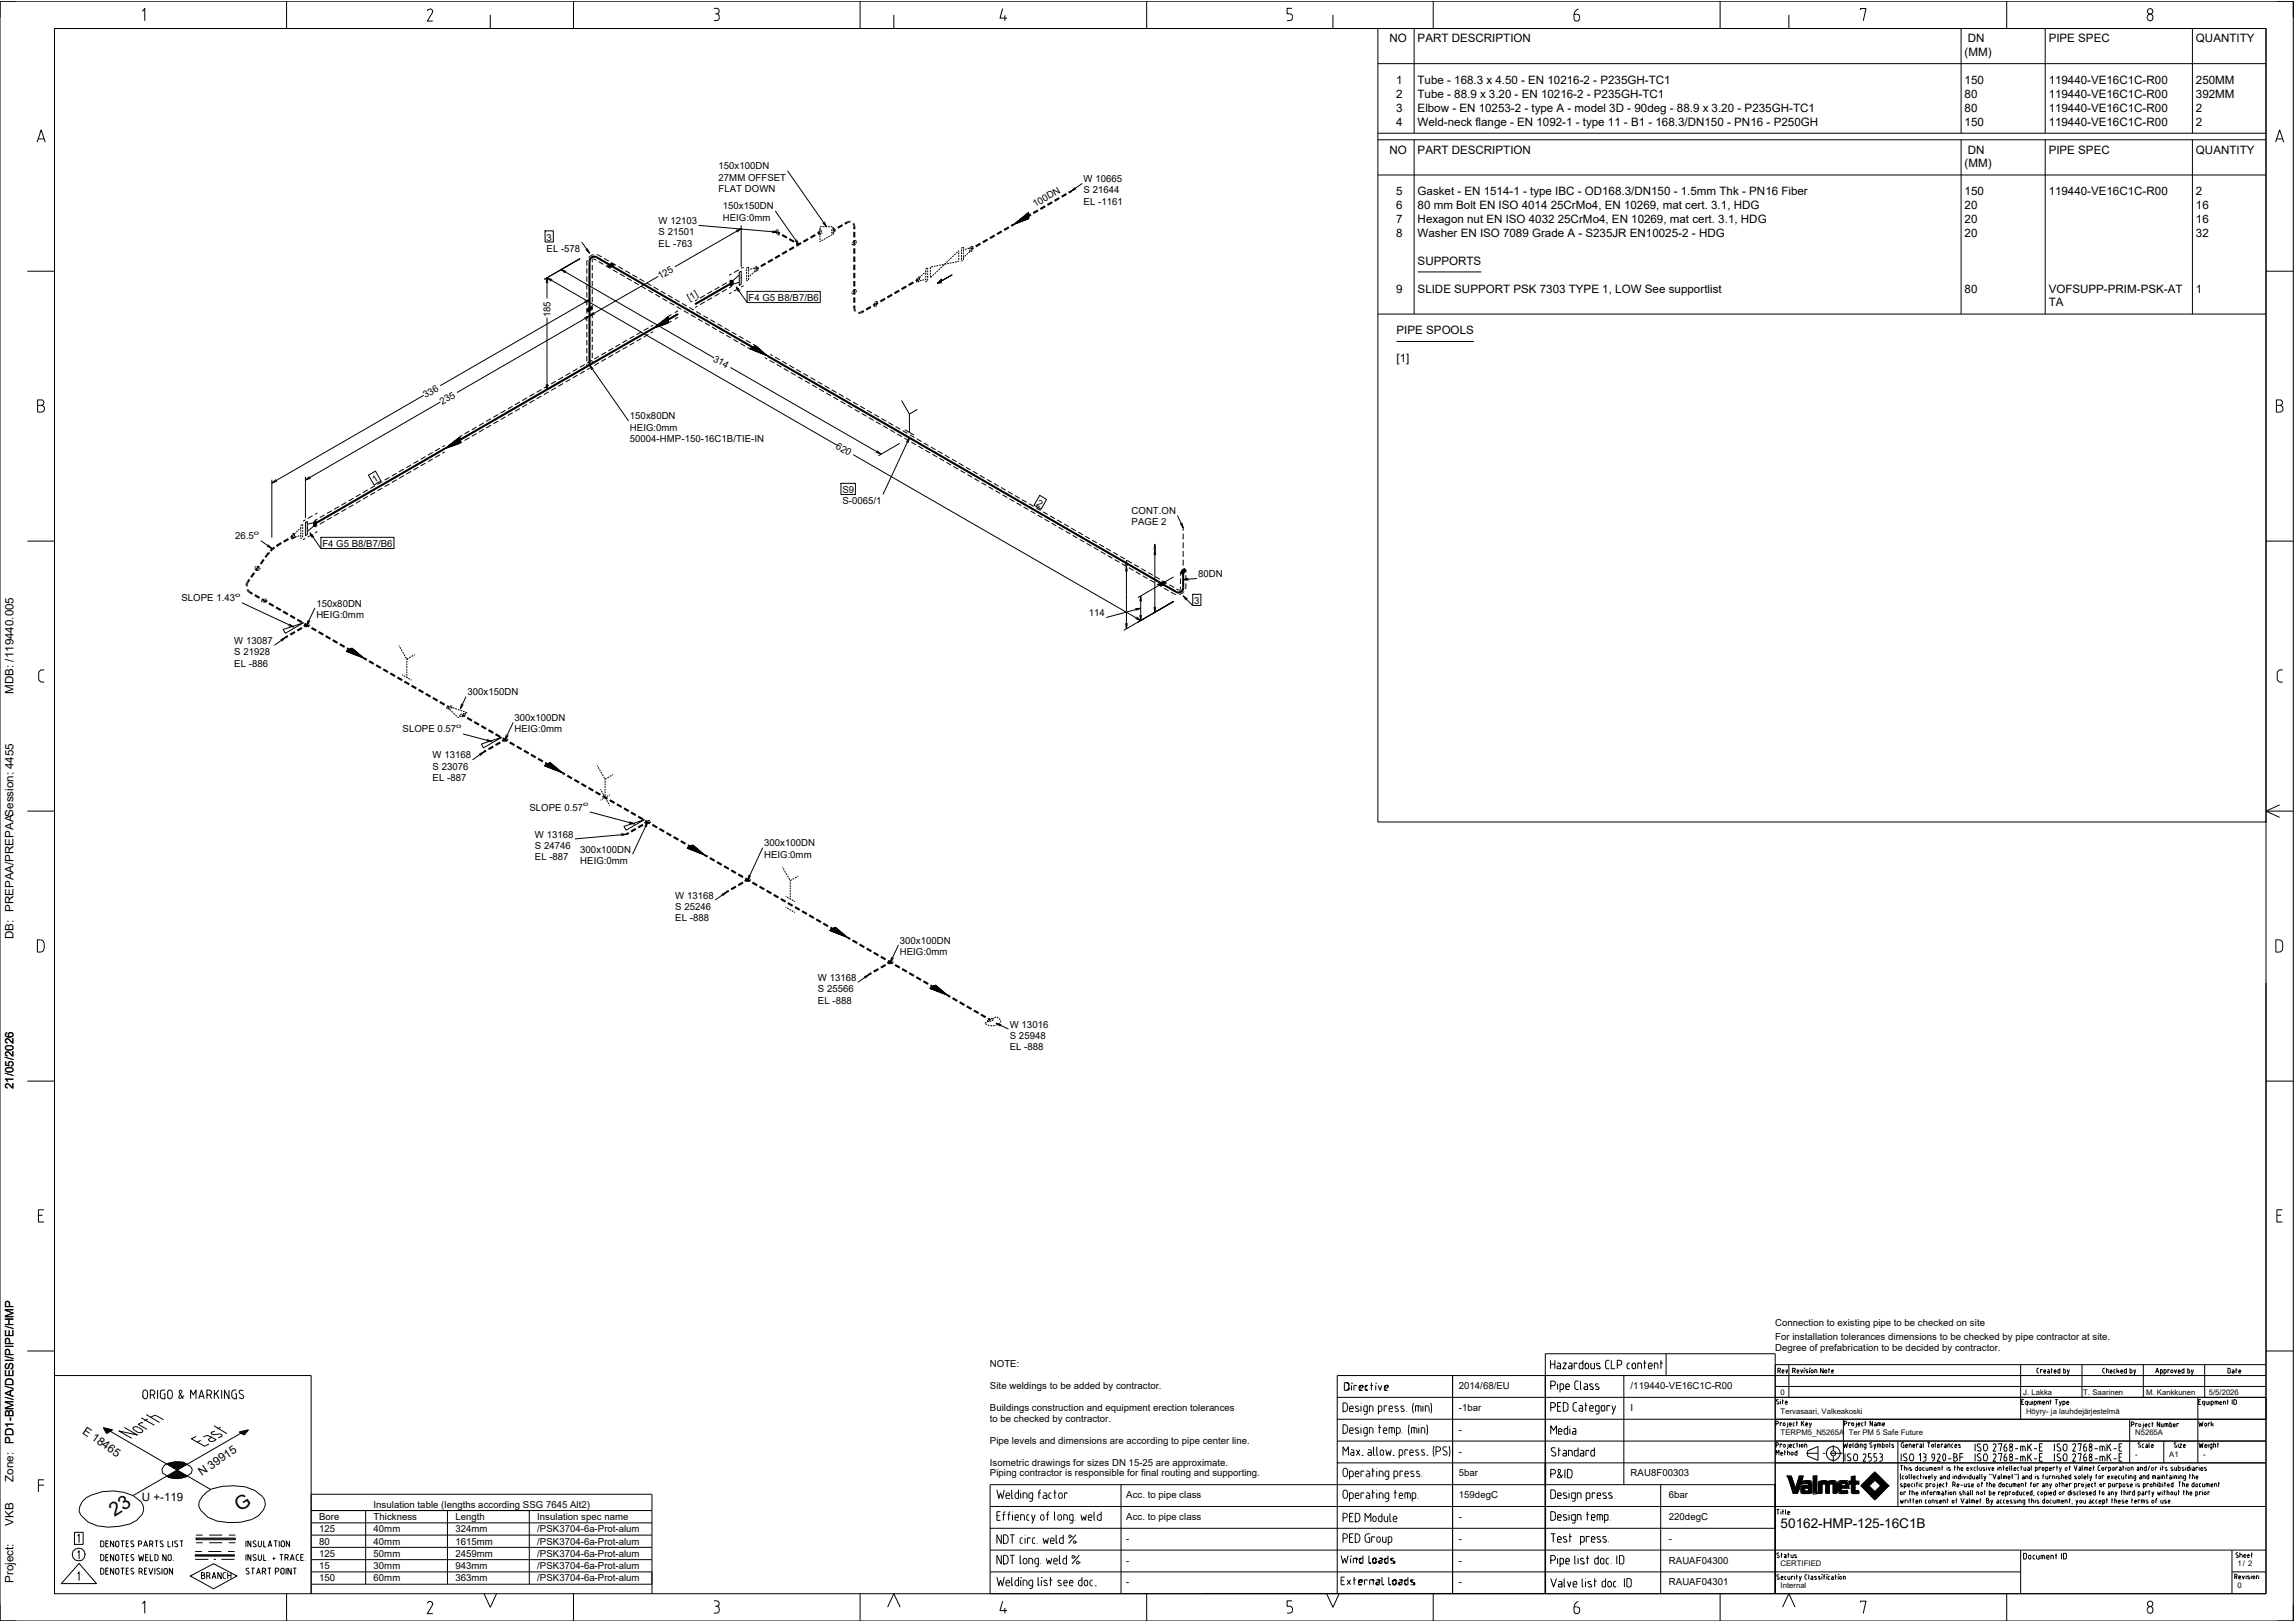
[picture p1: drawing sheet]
<svg xmlns="http://www.w3.org/2000/svg" width="841mm" height="594mm" viewBox="0 0 841 594" stroke-linecap="round" stroke-linejoin="round" font-family="sans-serif">
<defs><g id="words">
<g font-size="7.1">
<text x="42" y="556" transform="rotate(-33 42 556)">23</text>
<text x="87.9" y="554" transform="rotate(-33 87.9 554)">G</text>
</g>
<text font-size="4.9" x="652.5" y="560">50162-HMP-125-16C1B</text>
<g font-size="4.2">
<text x="509.2" y="15.5">NO</text>
<text x="519.5" y="15.5">PART DESCRIPTION</text>
<text x="721.1" y="15.5">DN</text>
<text x="750.7" y="15.5">PIPE SPEC</text>
<text x="804.7" y="15.5">QUANTITY</text>
<text x="719.9" y="20.5">(MM)</text>
<text x="511.6" y="30.8">1</text>
<text x="511.6" y="35.9">2</text>
<text x="519.5" y="30.8">Tube - 168.3 x 4.50 - EN 10216-2 - P235GH-TC1</text>
<text x="519.5" y="35.9">Tube - 88.9 x 3.20 - EN 10216-2 - P235GH-TC1</text>
<text x="719.9" y="30.8">150</text>
<text x="719.9" y="35.9">80</text>
<text x="750.7" y="30.8">119440-VE16C1C-R00</text>
<text x="750.7" y="35.9">119440-VE16C1C-R00</text>
<text x="804.7" y="30.8">250MM</text>
<text x="804.7" y="35.9">392MM</text>
<text x="511.6" y="41">3</text>
<text x="519.5" y="41">Elbow - EN 10253-2 - type A - model 3D - 90deg - 88.9 x 3.20 - P235GH-TC1</text>
<text x="719.9" y="41">80</text>
<text x="750.7" y="41">119440-VE16C1C-R00</text>
<text x="804.7" y="41">2</text>
<text x="511.6" y="46.1">4</text>
<text x="519.5" y="46.1">Weld-neck flange - EN 1092-1 - type 11 - B1 - 168.3/DN150 - PN16 - P250GH</text>
<text x="719.9" y="46.1">150</text>
<text x="750.7" y="46.1">119440-VE16C1C-R00</text>
<text x="804.7" y="46.1">2</text>
<text x="509.2" y="56.3">NO</text>
<text x="519.5" y="56.3">PART DESCRIPTION</text>
<text x="721.1" y="56.3">DN</text>
<text x="750.7" y="56.3">PIPE SPEC</text>
<text x="804.7" y="56.3">QUANTITY</text>
<text x="719.9" y="61.3">(MM)</text>
<text x="511.6" y="71.6">5</text>
<text x="519.5" y="71.6">Gasket - EN 1514-1 - type IBC - OD168.3/DN150 - 1.5mm Thk - PN16 Fiber</text>
<text x="719.9" y="71.6">150</text>
<text x="750.7" y="71.6">119440-VE16C1C-R00</text>
<text x="804.7" y="71.6">2</text>
<text x="511.6" y="76.7">6</text>
<text x="519.5" y="76.7">80 mm Bolt EN ISO 4014</text>
<text x="568.3" y="76.7">25CrMo4, EN 10269, mat cert. 3.1, HDG</text>
<text x="719.9" y="76.7">20</text>
<text x="804.7" y="76.7">16</text>
<text x="511.6" y="81.8">7</text>
<text x="519.5" y="81.8">Hexagon nut EN ISO 4032</text>
<text x="570.9" y="81.8">25CrMo4, EN 10269, mat cert. 3.1, HDG</text>
<text x="719.9" y="81.8">20</text>
<text x="804.7" y="81.8">16</text>
<text x="511.6" y="86.9">8</text>
<text x="519.5" y="86.9">Washer EN ISO 7089 Grade A - S235JR EN10025-2 - HDG</text>
<text x="719.9" y="86.9">20</text>
<text x="804.7" y="86.9">32</text>
<text x="519.5" y="97.1">SUPPORTS</text>
<text x="511.6" y="107.3">9</text>
<text x="519.5" y="107.3">SLIDE SUPPORT PSK 7303 TYPE 1, LOW See supportlist</text>
<text x="719.9" y="107.3">80</text>
<text x="750.7" y="107.3">VOFSUPP-PRIM-PSK-AT</text>
<text x="804.7" y="107.3">1</text>
<text x="750.7" y="112.3">TA</text>
<text x="511.8" y="122.6">PIPE SPOOLS</text>
<text x="511.8" y="132.8">[1]</text>
<text x="5" y="254.2" transform="rotate(-90 5 254.2)">MDB: /119440.005</text>
<text x="5" y="344.2" transform="rotate(-90 5 344.2)">DB: PREPAA/PREPAASession: 4455</text>
<text x="5" y="399.1" transform="rotate(-90 5 399.1)">21/05/2026</text>
<text x="30" y="525" transform="rotate(35 30 525)">E 18465</text>
<text x="5" y="529" transform="rotate(-90 5 529)">PD1-BM/A/DESI/PIPE/HMP</text>
<text x="5" y="543" transform="rotate(-90 5 543)">Zone:</text>
<text x="74" y="541" transform="rotate(-35 74 541)">N 39915</text>
<text x="52" y="550">U +-119</text>
<text x="5" y="559" transform="rotate(-90 5 559)">VKB</text>
<text x="5" y="580" transform="rotate(-90 5 580)">Project:</text>
</g>
<g font-size="3.5">
<text x="263.3" y="62.1">150x100DN</text>
<text x="263.3" y="66.2">27MM OFFSET</text>
<text x="263.3" y="70.4">FLAT DOWN</text>
<text x="397.1" y="66.7">W 10665</text>
<text x="397.1" y="70.8">S 21644</text>
<text x="264.9" y="76.8">150x150DN</text>
<text x="379.4" y="76" transform="rotate(-30 379.4 76)">100DN</text>
<text x="397.1" y="75">EL -1161</text>
<text x="241.4" y="82.1">W 12103</text>
<text x="264.9" y="80.9">HEIG:0mm</text>
<text x="200.3" y="88.2">3</text>
<text x="241.4" y="86.2">S 21501</text>
<text x="200.3" y="92.3">EL -578</text>
<text x="241.4" y="90.4">EL -763</text>
<text x="241.9" y="102.3" transform="rotate(-30 241.9 102.3)">125</text>
<text x="252.6" y="110.3" transform="rotate(-30 252.6 110.3)">[1]</text>
<text x="274.3" y="110.3">F4 G5 B8/B7/B6</text>
<text x="201.7" y="116.3" transform="rotate(-90 201.7 116.3)">185</text>
<text x="261.1" y="132.2" transform="rotate(30 261.1 132.2)">314</text>
<text x="155.9" y="145.9" transform="rotate(-30 155.9 145.9)">336</text>
<text x="162" y="148.4" transform="rotate(-30 162 148.4)">235</text>
<text x="230.8" y="153.7">150x80DN</text>
<text x="230.8" y="157.9">HEIG:0mm</text>
<text x="230.8" y="162">50004-HMP-150-16C1B/TIE-IN</text>
<text x="306" y="164.1" transform="rotate(30 306 164.1)">620</text>
<text x="137.3" y="177" transform="rotate(-30 137.3 177)">1</text>
<text x="308.7" y="180.7">S9</text>
<text x="308.7" y="184.9">S-0065/1</text>
<text x="379.6" y="184.9" transform="rotate(30 379.6 184.9)">2</text>
<text x="414.7" y="188.4">CONT.ON</text>
<text x="86.2" y="197.6">26.5</text>
<text x="414.7" y="192.6">PAGE 2</text>
<text x="118.1" y="200.5">F4 G5 B8/B7/B6</text>
<text x="439.1" y="211.5">80DN</text>
<text x="66.5" y="220.4">SLOPE 1.43</text>
<text x="437.6" y="221.4">3</text>
<text x="115.9" y="222.3">150x80DN</text>
<text x="115.9" y="226.4">HEIG:0mm</text>
<text x="399" y="225.8">114</text>
<text x="85.9" y="236">W 13087</text>
<text x="85.9" y="240.1">S 21928</text>
<text x="85.9" y="244.3">EL -886</text>
<text x="171.3" y="254.7">300x150DN</text>
<text x="147.5" y="268.4">SLOPE 0.57</text>
<text x="188.5" y="264.2">300x100DN</text>
<text x="188.5" y="268.4">HEIG:0mm</text>
<text x="158.5" y="277.9">W 13168</text>
<text x="158.5" y="282.1">S 23076</text>
<text x="158.5" y="286.2">EL -887</text>
<text x="194" y="297">SLOPE 0.57</text>
<text x="196" y="306.9">W 13168</text>
<text x="196" y="311.1">S 24746</text>
<text x="280" y="310.1">300x100DN</text>
<text x="196" y="315.2">EL -887</text>
<text x="212.6" y="312.5">300x100DN</text>
<text x="212.6" y="316.7">HEIG:0mm</text>
<text x="280" y="314.3">HEIG:0mm</text>
<text x="247.4" y="329.3">W 13168</text>
<text x="247.4" y="333.5">S 25246</text>
<text x="247.4" y="337.6">EL -888</text>
<text x="329.7" y="345.8">300x100DN</text>
<text x="329.7" y="349.9">HEIG:0mm</text>
<text x="299.7" y="359.5">W 13168</text>
<text x="299.7" y="363.6">S 25566</text>
<text x="299.7" y="367.8">EL -888</text>
<text x="370" y="376.5">W 13016</text>
<text x="370" y="380.7">S 25948</text>
<text x="370" y="384.9">EL -888</text>
<text x="650.5" y="486.1">Connection to existing pipe to be checked on site</text>
<text x="650.5" y="491.1">For installation tolerances dimensions to be checked by pipe contractor at site.</text>
<text x="650.5" y="495.1">Degree of prefabrication to be decided by contractor.</text>
<text x="362.7" y="501">NOTE:</text>
<text x="362.7" y="509">Site weldings to be added by contractor.</text>
<text x="534.6" y="509">2014/68/EU</text>
<text x="597.6" y="509">/119440-VE16C1C-R00</text>
<text x="362.7" y="517">Buildings construction and equipment erection tolerances</text>
<text x="362.7" y="521">to be checked by contractor.</text>
<text x="534.6" y="517">-1bar</text>
<text x="597.6" y="517">I</text>
<text x="534.6" y="525">-</text>
<text x="362.7" y="529">Pipe levels and dimensions are according to pipe center line.</text>
<text x="534.6" y="533">-</text>
<text x="362.7" y="537">Isometric drawings for sizes DN 15-25 are approximate.</text>
<text x="362.7" y="541">Piping contractor is responsible for final routing and supporting.</text>
<text x="534.6" y="541">5bar</text>
<text x="597.6" y="541">RAU8F00303</text>
<text x="412.7" y="549">Acc. to pipe class</text>
<text x="534.6" y="549">159degC</text>
<text x="611.5" y="549">6bar</text>
<text x="116.9" y="557">Bore</text>
<text x="136.9" y="552.5">Insulation table (lengths according SSG 7645 Alt2)</text>
<text x="136.9" y="557">Thickness</text>
<text x="166.9" y="557">Length</text>
<text x="196.9" y="557">Insulation spec name</text>
<text x="412.7" y="557">Acc. to pipe class</text>
<text x="534.6" y="557">-</text>
<text x="611.5" y="557">220degC</text>
<text x="116.9" y="561.5">125</text>
<text x="136.9" y="561.5">40mm</text>
<text x="166.9" y="561.5">324mm</text>
<text x="196.9" y="561.5">/PSK3704-6a-Prot-alum</text>
<text x="116.9" y="566">80</text>
<text x="136.9" y="566">40mm</text>
<text x="166.9" y="566">1615mm</text>
<text x="196.9" y="566">/PSK3704-6a-Prot-alum</text>
<text x="412.7" y="565">-</text>
<text x="534.6" y="565">-</text>
<text x="611.5" y="565">-</text>
<text x="116.9" y="570.5">125</text>
<text x="116.9" y="575">15</text>
<text x="136.9" y="570.5">50mm</text>
<text x="136.9" y="575">30mm</text>
<text x="166.9" y="570.5">2459mm</text>
<text x="166.9" y="575">943mm</text>
<text x="196.9" y="570.5">/PSK3704-6a-Prot-alum</text>
<text x="196.9" y="575">/PSK3704-6a-Prot-alum</text>
<text x="412.7" y="573">-</text>
<text x="534.6" y="573">-</text>
<text x="611.5" y="573">RAUAF04300</text>
<text x="116.9" y="579.5">150</text>
<text x="136.9" y="579.5">60mm</text>
<text x="166.9" y="579.5">363mm</text>
<text x="196.9" y="579.5">/PSK3704-6a-Prot-alum</text>
<text x="412.7" y="581">-</text>
<text x="534.6" y="581">-</text>
<text x="611.5" y="581">RAUAF04301</text>
</g>
<g font-size="2.8">
<text x="652.5" y="511">0</text>
<text x="741.4" y="511">J. Lakka</text>
<text x="763.4" y="511">T. Saarinen</text>
<text x="786.4" y="511">M. Kankkunen</text>
<text x="809.4" y="511">5/5/2026</text>
<text x="652.5" y="518">Tervasaari, Valkeakoski</text>
<text x="742.4" y="518">Höyry- ja lauhdejärjestelmä</text>
<text x="652.5" y="526">TERPM5_N5265A</text>
<text x="677.5" y="526">Ter PM 5 Safe Future</text>
<text x="782.4" y="526">N5265A</text>
<text x="782.4" y="534">-</text>
<text x="794.9" y="534">A1</text>
<text x="807.4" y="534">-</text>
<text x="652.5" y="574">CERTIFIED</text>
<text x="819.9" y="574">1/ 2</text>
<text x="652.5" y="582">Internal</text>
<text x="819.9" y="582">0</text>
</g>
<g font-size="2.3">
<text x="93.1" y="195.9">o</text>
<text x="86.2" y="218.7">o</text>
<text x="167.2" y="266.8">o</text>
<text x="213.7" y="295.3">o</text>
</g>
</g></defs>
<g fill="none" stroke="#000" stroke-width=".37">
<path d="M0 .4h840.4v593.6h-840.4zM6 .4h-6v6.1M20 10.4h810.4v573.6h-810.4zM52.2 4.1l.9-1v4.5M105 .4v10M157.6 3.4h-.5l-.5 .6M157.6 3.2a.95 .95 0 0 1 .8 1.5l-1.8 3h2M179.7 5.4v5M210.2 .4v10M261.6 3.1h1a1.03 1.03 0 0 1 .9 1.2 1.03 1.03 0 0 1-1.4 .7M262.6 5a.89 .89 0 0 1 .9 1M263.5 6.5a.89 .89 0 0 1-.9 1h-1"/>
<path d="M263.6 6v.5M315.2 .4v10M327.5 5.4v5M367.4 3.1l-1 3.5h2.6M368.2 5.6v2M420.2 .4v10M473.4 3.1h-1.7v1.9h1a1.28 1.28 0 0 1 1 1.3 1.28 1.28 0 0 1-1 1.2h-1M488.5 5.4v5M504.9 10.4h325.5v290.8h-325.5zM504.9 10.4h325.5M518.2 10.4v38.4M525.2 .4v10"/>
<path d="M577.8 5.3h-1v1.4a.99 .99 0 0 0 1 1 .99 .99 0 0 0 1-1M577.9 5.3a1.02 1.02 0 0 1 1 1.4M578.4 3.2a2.37 2.37 0 0 0-1.6 2.1M630.3 .4v10M655.5 5.4v5M681.8 3.7v-.6h2l-1 4.5M718.6 10.4v38.4M735.4 .4v10M749.5 10.4v38.4M786.8 6.2v.4M786.9 6.2a1.1 1.1 0 0 1 1.6-.9 1.1 1.1 0 0 1 .3 1.7 .99 .99 0 0 1-1.1 .6 .99 .99 0 0 1-.8-1M803.4 10.4v38.4"/>
<path d="M834.4 .4h6v6.1M504.9 23.3h325.5M13.6 52.1l1.5-4.5 1.5 4.5M14.1 50.9h2.1M504.9 48.8h325.5M504.9 51.2h325.5M518.2 51.2v63.9M718.6 51.2v63.9M749.5 51.2v63.9M803.4 51.2v63.9M833.9 52.1l1.5-4.5 1.5 4.5M834.4 50.9h2.1"/>
<path d="M284.1 77.3l8.6 12.3M288.6 62.6l14.3 20.5M376.9 79.1v-1.3l-5.5 4.5 5.5-2.1v-2.2l-5 4 5-1.9v-2l-4.4 3.6 4.4-1.7v-1.7l-3.9 3 3.9-1.5v-1.3l-3.4 2.6 3.4-1.4v-1.1l-2.8 2.1 2.8-1.2v-.7l-2.4 1.7 2.4-1.2v-.4l-1.8 1.2 1.8-.9-5.5 3.1M393.9 68.7l-1.4 1.4 1.8-.9M396.6 67.2l-4.1 2.9M504.9 64.1h325.5M10 99.4h10M199.7 84.6h3.1v4.1h-3.1zM205.6 98.8l56.1 32.4M207.5 99.5l-1.9-.7 1.5 1.3M212.5 94.8l-13.1 7.6M213.1 88.7l2.9 4.1"/>
<path d="M215 98.3v1.9M215.1 91l.9 1.8-1.4-1.4M215.2 95.3l-.2 2M217 95.2v.9M217 97.1v2M217.4 94.8l-.1 .1M217.4 94.8l-.3 .4M217.4 94.8h.1M217.5 94.8h.1M217.5 94.8v.1M217.5 94.9h.1M217.6 93.3l-1 .4-.9 .7"/>
<path d="M217.6 94.9l.9 .5M218.7 93.3h.1M218.7 93.3l1.8 .9M219.4 95.9l1.7 1M221.4 94.7l1.7 1M222 97.4l1.7 1M222.7 97.3l1.1-.6 .9 .1 .2 .5-1.1 .6-.9-.1zM224 96.2l1.7 1M224.6 98.9l1.7 1M226.6 97.7l1.7 1M229.2 99.2l1.7 1M256 82.6l28.9 2.5"/>
<path d="M269.7 84.5l1.9-.7-1.5 1.3M270.7 98.9l-1.7 1M270.9 99.8l.7-.4v4.8l-.7 .4zM271.6 82.6v15.2M271.6 83.8l-24.3 14M272.5 97.9l-.9 .5M273.6 98.7v.7M273.6 99.7v.7M274 97.9l-.4 .5M274.3 97.8v.7M274.3 98.8v.7M274.3 99.8v.7"/>
<path d="M274.6 98.7l-.3 .1M275.5 98.5l-.6 .1M276.4 98.2l-.6 .2M276.6 99.1v.4h.3M276.7 98.1l-.1 .7M276.7 99.4l-.5 .4M276.7 98.2l.4-.1v.2M277.1 98.7l-.2 .5M277.4 97.6l-.5 .3M277.6 98.9h.1M277.6 98.9l-.4 .5M277.6 97.8v.7"/>
<path d="M283 84.6l1.9 .5-2 .2M284.4 85.1l.2 .6M284.5 84.2l-.1 .5M284.8 86h.6M284.9 84.1l.4 .5M285.4 86h.1M285.4 84.9v.8M291.9 87.8l.8 1.8-1.4-1.4M300 85.7v.3l.3 .1M300.1 84.6l-.1 .7M300.5 83.1h.7M300.5 83.4v.6"/>
<path d="M300.5 84.4v.6M300.5 85.4v.6M300.5 86.3v.7M300.5 87.3v.7M300.5 88.3v.3l.3-.2M300.8 84.2l-.3-.1-.2 .3M301 85.4h.1M301 85.4l-.4 .6M301 84.3v.8M301.5 83.1h.6M301.6 87.9l-.6 .3M302.1 81.3l.8 1.8-1.4-1.4"/>
<path d="M302.5 83.1h.6M302.5 87.4l-.6 .3M303.3 86.9l-.5 .4M303.4 83.1h.7M304.1 86.4l-.5 .4M304.4 83.1h.6M304.8 85.1v.3l.3 .1M304.9 84l-.1 .7M305 86l-.6 .3M305.3 85.8h.1M305.3 83.2v.6M305.3 84.2v.6"/>
<path d="M305.3 85.1v.7M305.6 83.6l-.3-.1-.2 .2M305.8 84.8h.1M305.8 84.8l-.4 .6M305.8 83.7v.7M312.3 89.3l.2 .5M312.9 88.5l-.5 .5M313.4 89.4l-.6 .3M313.7 88.3l-.1-.2-.4 .2M314 88.5l-.3 .6M339.3 99v.7M339.3 99.6l-.3 .2"/>
<path d="M339.7 98.2l-.4 .5M339.9 98.1v.7M339.9 99.1v.7M340.9 97.9v.7M340.9 98.9v.7M340.9 99.9v.7M341.9 97.7l-.7 .1M342.8 97.5l-.6 .1M343 99.8l-.5 .5M343.7 99.2l-.5 .4M343.8 97.3l-.7 .1M344.4 98.5l-.5 .4"/>
<path d="M344.8 97.1l-.7 .1M345.1 97.8l-.5 .5M345.8 96.9l-.7 .1M345.8 97.1l-.4 .5M346.6 96.4l-.5 .5M346.7 96.7l-.6 .2M347.3 95.7l-.5 .5M347.7 96.5l-.7 .1M348 95.1l-.5 .4M348.7 96.3l-.7 .1M348.7 94.4l-.5 .4M349.4 93.7l-.4 .4"/>
<path d="M349.6 96.1l-.6 .2M350.2 93l-.5 .5M350.6 95.9l-.6 .2M350.9 92.3l-.5 .5M351.1 92.1l.2-.2v.3M351.3 92.6v.6M351.3 93.5v.7M351.3 94.5v.7M351.3 95.5v.3h-.4M352.3 91.4v.7M352.3 92.4v.7M352.3 93.5v.6"/>
<path d="M352.3 94.5v.6M352.8 90.6l-.5 .5M352.8 95.4l-.5 .3v-.2M353 90.5v.7M353 91.5v.7M353 92.5v.7M353 93.6v.6M353 94.6v.6M353.3 94.2l-.3 .2M353.3 91.5l-.3 .1M354 93.5l-.5 .4M354.3 91.2l-.6 .2"/>
<path d="M354.7 92.9l-.5 .4M355.2 91l-.6 .1M355.3 92.2h.2M355.3 91.7v.5M355.4 92.2l-.5 .4M355.5 90.9l.3-.1v.3M355.5 90.7l-.2 .6M355.8 91.4l-.2 .6M356.2 91.7l-.4 .6M356.3 90.4h.1M356.3 90.4h-.6M356.3 90.7v.7"/>
<path d="M519.5 99.7h23.3M830.4 99.4h10M200.2 103.8l.3-2 .3 2M200.5 109.4v-7.6l106.2 61.3M200.5 116.4v26.3M202.4 102.5l-1.9-.7 1.4 1.3M214.2 116.4l1.8-.6-1.5 1.2M214.2 110.5l1.8-.7-1.5 1.3M215 101.2v2M215 104.1v2M215 107v2M215 110v1.9"/>
<path d="M215 112.9v1.9M215 115.8v2M215 118.7v2M215.5 113l1-.6 .5 .4-.5 .8-1 .6-.4-.4zM216 108.6v23.1M216 109.8l-54.7 31.5M217 100v2M217 102.9v2M217 105.8v2M217 108.8v1.9M217 111.7v1.9M217 114.6v2"/>
<path d="M217 117.5v2M217.5 114.5l-1.5 1.3 1.9-.7M227.2 100.4l1.7 1M229.8 101.9l1.7 1M231.8 100.7l1.7 1M232.4 103.4l1.7 1M234.3 102.2l1.8 1M234.9 104.9l1.8 1M237 103.7l1.7 1M237.6 106.4l1.7 1M239.3 119.2l-.9 .5M239.6 105.2l1.7 1"/>
<path d="M240.2 107.9l1.7 1M241.2 101.3l-73.7 42.5M242.1 106.7l1.8 1M242.7 109.4l1.8 1M244.8 108.2l1.7 1M244.8 117.2v1.3l-5.5 1.9 5.5-4.3v2.2l-5 1.8 5-4v2.1l-4.4 1.6 4.4-3.5v1.7l-3.9 1.4 3.9-3v1.4l-3.4 1.4 3.4-2.6v1.1l-2.8 1.1 2.8-2.1v.8l-2.4 1.1 2.4-1.6v.3l-1.8 .9 1.8-1.2-5.5 3.4M245.4 110.9l1.7 1M246.1 115.3l-1.3 .7M246.1 117.7l-1.3 .7M247.3 109.7l1.8 1M247.9 112.4l1.8 .9M248.5 113.9l-1.2 .7"/>
<path d="M248.5 116.3l-1.2 .7M249.9 111.2l1.8 1M250.5 113.9l1.8 1M252.6 112.7l1.7 .9M253.2 115.4l1.7 1M255.1 114.2l1.8 1M255.6 109.8l-.9 .5M255.6 112.2l-.9 .5M255.7 116.9l1.8 1M257.7 115.7l1.8 1M258.3 108.2l-1.8 1M258.3 110.6l-1.8 1"/>
<path d="M258.3 118.4l1.8 1M260.3 117.2l1.8 1M260.9 119.8l1.8 1.1M261 106.7l-1.8 1M261 109.1l-1.8 1M262.9 118.6l1.8 1.1M263.6 105.1l-1.7 1M263.6 107.5l-1.7 1.1M266.3 103.6l-1.8 1M266.3 106l-1.8 1M268.1 100.4l-.9 .5M268.1 107.2l-.9 .5"/>
<path d="M268.1 102.8l.5 .1v1.2l-.5 .7-.5-.1v-1.2zM268.1 102.6l-.9 .5M268.1 105l-.9 .5M269.8 105.2l4 5.7M270.7 105.7l-1.7 1M270.9 100.8l-2.8 2.5v1l2.8-.8M271.2 106.6l-1.4-1.4 .8 1.8M272.5 104.7l-.9 .5M273.6 100.7v.7M273.6 101.8v.7M273.8 106.8h26.8v4.1h-26.8zM274 102.7l-.4 .3v-.2"/>
<path d="M274.3 100.8v.7l.2-.2M274.3 101.9v.7M275.3 100.7l-.5 .4M276 100l-.5 .4M312.3 107.3l.2 .5M312.9 106.5l-.5 .5M313.4 107.3l-.6 .4M313.7 106.2l-.1-.1-.4 .2M314 106.5l-.3 .6M320.4 111.9l.1 .5M320.6 110.9l-.2 .6M321.3 111.9l-.4 .6"/>
<path d="M321.3 110.5h.1M321.3 110.5l-.5 .1M321.3 110.9v.7M335.9 102.9l.2 .5M336.2 101.9l-.3 .6M336.5 102.8v.3l.3-.1M336.7 101.9l-.2 .6M336.8 102.9l-.3 .6M337 101.6h.1M337 101.6h-.6M337 101.9v.7M337.4 101.3l-.5 .4"/>
<path d="M337.7 102.7l-.6 .2M338.1 100.6l-.5 .4M338.6 102.5l-.6 .2M338.8 100l-.5 .4M339.3 100v.7M339.3 101v.7M339.3 102.1v.6M339.3 102.4l-.4 .1M339.7 103l-.4 .3v-.2M339.9 100.1v.7M339.9 101.1v.7M339.9 102.2v.7"/>
<path d="M340.9 100.9v.7M341.5 101.2l-.4 .5M342.2 100.5l-.4 .5M344.9 102.3v1.4l-1.3 .1 5.3-3-5.3 3zM504.9 115.1h325.5M203.7 139.7l-1.8 1M206.4 138.1l-1.8 1.1M209 136.6l-1.8 1M209 139l-1.8 1M211.6 135.1l-1.7 1M211.6 137.5l-1.7 1M214.3 133.6l-1.8 1"/>
<path d="M214.3 136l-1.8 1M214.3 134.7l-14.9 8.6M215 121.7v1.9M215 124.6v1.9M215 127.5v2M215 130.4v2M215 133.4v.9M216 133.7l14.3 20.5M216.9 132l-1.7 1.1M216.9 134.4l-1.7 1M217 120.5v1.9M217 123.4v1.9"/>
<path d="M217 126.3v2M217 129.2v2M217 132.2v.9M217.4 135.1l-1.4-1.4 .8 1.9M219.5 130.6l-1.7 1M219.5 132.9l-1.7 1.1M222.1 129.1l-1.8 1M222.1 131.5l-1.8 1M224.7 127.6l-1.8 1M224.7 130l-1.8 1M227.3 126.1l-1.8 1M227.3 128.5l-1.8 1"/>
<path d="M229.8 124.6l-1.7 1M229.8 127l-1.7 1M232.4 123.1l-1.7 1M232.4 125.5l-1.7 1M235 121.6l-1.7 1M235 124l-1.7 1M237.6 120.1l-1.7 1M237.6 122.5l-1.7 1M239.3 121.6l-.9 .4M263.5 121.4l1.8 .9M265.5 120.1l1.8 1M266.1 122.9l1.8 .9"/>
<path d="M267.7 134.7l55.2 31.7M268.1 121.7l1.8 .9M268.7 124.4l1.8 1M270.7 123.2l1.8 .9M271.3 125.9l1.8 1M273.3 124.7l1.8 1M273.9 127.3l.9 .6M275.8 127.2l1.1-.6 4.4 3.8-6.5-2.5 2-1.3 4 3.5-5.9-2.3 1.7-1.1 3.6 3.1-5.2-2.2 1.5-.7 3.2 2.5-4.5-1.8 1.2-.7 2.8 2.3-3.9-1.7 .9-.5 2.4 1.8-3.1-1.3 .6-.5 2.1 1.7-2.6-1.4 .3-.1 1.7 1-1.9-1 5.6 3.2M275.9 126.2l.9 .4M280.3 131l.8 .6M282 132l1.8 1.1M282.3 129.8l.9 .5"/>
<path d="M284 130.9l1.8 1M284.6 133.5l1.8 1M286.6 132.3l1.8 1.1M287.2 135l1.8 1M289.2 133.8l1.8 1M289.8 136.5l1.8 1M291.8 135.3l1.7 1M292.4 138.1l1.7 .9M294.4 136.8l1.8 1M295 139.6l1.8 .9M297 138.4l1.8 .9M299.6 139.9l1.7 .9"/>
<path d="M511.8 125.1h28.3M13.8 146.5h1.3a1.01 1.01 0 0 1 1 1 1.01 1.01 0 0 1-1 1 1.24 1.24 0 0 1 1.2 1.3 1.24 1.24 0 0 1-1.2 1.2h-1.3zM13.8 148.5h1.3M155.3 144.9l-55.7 32.1M161.4 147.3l-49.5 28.6M169.4 159.5l-.9 .5M172 158l-1.8 1M174.6 156.5l-1.7 1M174.6 158.9l-1.7 1M177.3 154.9l-1.8 1.1M177.3 157.3l-1.8 1.1M179.9 153.4l-1.7 1"/>
<path d="M179.9 155.8l-1.7 1M182.6 151.9l-1.8 1M182.6 154.3l-1.8 1M185.2 150.3l-1.7 1.1M185.2 152.8l-1.7 1M187.8 148.8l-1.7 1.1M187.8 151.2l-1.7 1M190.5 147.3l-1.8 1M190.5 149.7l-1.8 1M193.1 145.8l-1.7 1M193.1 148.2l-1.7 1M195.8 144.3l-1.8 1"/>
<path d="M195.8 146.6l-1.8 1.1M198.4 142.7l-1.7 1M198.4 145.1l-1.7 1M200.2 140.7l.3 2 .3-2M201 141.2l-1.7 1M201 143.6l-1.7 1M203.7 142.1l-1.8 1M206.4 140.5l-1.8 1.1M297.6 141l1.8 1.1M300.2 142.5l1.7 1M302.2 141.3l1.8 1M302.8 144l1.8 1"/>
<path d="M304.8 142.8l1.7 1M305.4 145.5l1.7 1M307.4 144.3l1.7 1M308 147l1.7 1M310 145.8l1.7 1M310.6 148.5l1.8 1M312.6 147.3l1.7 1M313.2 150l1.7 1M315.2 148.8l1.7 1M315.8 151.5l1.7 1M317.8 150.3l1.7 1M318.4 153l1.7 1"/>
<path d="M320.4 151.8l1.7 1M321 154.5l1.7 1M323 153.3l1.7 1M323.6 156l1.7 1M325.6 154.8l1.7 1M326.2 157.5l1.7 1M328.2 156.3l1.7 1M328.8 159l1.7 1M330.3 146.7l3 5 2.9-1.7M330.8 157.8l1.7 1M331.5 157.4l3.4 2M333.3 151.7v6.7"/>
<path d="M333.4 159.3l1.7 1M834.2 146.5h1.2a1.01 1.01 0 0 1 1 1 1.01 1.01 0 0 1-1 1 1.24 1.24 0 0 1 1.2 1.3 1.24 1.24 0 0 1-1.2 1.2h-1.2zM834.2 148.5h1.2M99.6 175.8v21.2M101.1 175.7l-1.5 1.3 1.9-.7M111.9 174.7v15.2M113.4 174.6l-1.5 1.3 1.9-.7M134.8 179.5l-1.8 1M135 174.1l2.6-1.5 2 3.6-2.5 1.5zM137.4 178l-1.7 1M140.1 176.5l-1.8 1M140.1 178.9l-1.8 1"/>
<path d="M142.7 174.9l-1.7 1M142.7 177.3l-1.7 1M145.4 173.4l-1.8 1M145.4 175.8l-1.8 1M148 171.9l-1.8 1M148 174.3l-1.8 1M150.7 170.3l-1.8 1.1M150.7 172.7l-1.8 1.1M153.3 168.8l-1.8 1M153.3 171.2l-1.8 1M155.9 167.3l-1.7 1M155.9 169.7l-1.7 1"/>
<path d="M158.6 165.8l-1.8 1M158.6 168.2l-1.8 1M161.2 164.2l-1.7 1.1M161.2 166.6l-1.7 1.1M163 163.2l-.9 .5M163 165.6l-.9 .5M168.5 161.2v1.3l-5.5 1.9 5.5-4.3v2.2l-5 1.8 5-3.9v2l-4.4 1.6 4.4-3.5v1.7l-3.9 1.4 3.9-2.9v1.3l-3.4 1.4 3.4-2.6v1.1l-2.8 1.1 2.8-2v.7l-2.4 1.1 2.4-1.6v.4l-1.8 .8 1.8-1.1-5.5 3.3M169.4 161.9l-.9 .5M172 160.4l-1.8 1M308.2 177.1h5.3v4.1h-5.3zM312.7 166.6l105.3 60.8v-9M321.3 165.1l1.6 1.3-1.9-.7"/>
<path d="M329.7 162.4l-7.8 4.6M331.4 160.5l1.7 1M332.2 162l1.1-1.6-.5 1.9M333.3 160.4l-9.7 20.8M334 162l1.7 1M336 160.8l1.7 1M336.5 163.5l1.8 1M338.5 162.3l1.7 1M339.1 165l1.7 1M341.1 163.8l1.7 1M341.7 166.5l1.7 1M343.7 165.3l1.7 1"/>
<path d="M344.2 168l1.8 1M346.2 166.8l1.8 1M346.8 169.4l1.7 1M348.8 168.3l1.7 .9M349.4 170.9l1.7 1M351.4 169.7l1.7 1M352 172.4l1.7 1M354 171.2l1.7 1M354.5 173.9l1.7 1M356.5 172.7l1.7 1M357.1 175.4l1.7 1M359.1 174.2l1.7 1"/>
<path d="M359.7 176.9l1.7 .9M361.7 175.7l1.7 1M362.3 178.4l1.6 .9M364.2 177.1l1.8 1M364.8 179.8l1.7 1M366.8 178.6l1.7 1M10 198.3h10M95.5 198.1l4.1 2.9M98.2 199.6l1.4 1.4-1.8-.9M106.9 197.1v.3l.4 .1M107 196.1l-.1 .6M107.4 196.7v.3l.4-.1"/>
<path d="M107.6 195.8l-.2 .6M107.7 195.6l-.3-.1-.2 .3M107.9 196.8h.1M107.9 196.8l-.4 .6M107.9 195.8v.7M108.3 195.2l-.5 .4M108.7 196.6l-.6 .2M109 194.6l-.4 .4M109.6 196.4l-.6 .1M109.7 193.9l-.4 .4M110.2 193v.7M110.2 194v.7"/>
<path d="M110.2 195.1v.7M110.2 196.1v.7M110.2 196.2l-.3 .1M110.2 193.5l-.2 .2M110.6 197.1l-.4 .2v-.2M110.6 192.3l-.4 .4M110.9 192.1v.7M110.9 193.1v.7M110.9 194.2v.6M110.9 195.2v.7M110.9 196.2v.7M111.9 190.5l-.9 .5"/>
<path d="M111.9 197.3l-.9 .5M111.9 191.5l.7-.4v4.8l-.7 .4zM112.6 192.1l2.8-.7v1l-2.8 2.4M113.6 195.3l4 5.7M114.5 189l-1.7 1M114.5 195.8l-1.7 1M115 196.7l-1.4-1.4 .8 1.8M115.4 190.9l.5 .1v1.2l-.5 .7-.5-.1v-1.2zM116.3 190.2l-.9 .5M116.3 192.6l-.9 .5M116.3 188l-.9 .5M116.3 194.8l-.9 .5"/>
<path d="M117.6 196.9h26.8v4.1h-26.8zM118.9 188.7l-1.7 1M118.9 191.1l-1.7 1M121.6 187.1l-1.8 1M121.6 189.5l-1.8 1M124.2 185.6l-1.8 1M124.2 188l-1.8 1M126.9 184.1l-1.8 1M126.9 186.5l-1.8 1M129.5 182.5l-1.8 1.1M129.5 185l-1.8 1M132.1 181l-1.7 1.1"/>
<path d="M132.1 183.4l-1.7 1.1M134.8 181.9l-1.8 1M137.4 180.4l-1.7 1M367.4 181.3l1.7 1M369.4 180.1l1.7 1M369.9 182.8l1.8 1M372 181.6l1.7 1M372.5 184.3l1.7 1M374.5 183.1l1.7 1M375.1 185.8l1.7 1M377.1 184.6l1.7 1M377.7 187.3l1.7 1"/>
<path d="M379.6 186.1l1.8 1M380.2 188.7l1.8 1M381 181.5l2.5 1.5-2 3.6-2.6-1.5zM382.2 187.6l1.7 .9M382.8 190.2l1.7 1M384.8 189l1.7 1M385.4 191.7l1.7 1M387.4 190.5l1.7 1M387.9 193.2l1.8 1M390 192l1.7 1M390.5 194.7l1.7 1M392.5 193.5l1.7 1"/>
<path d="M393.1 196.2l1.7 .9M395.1 195l1.7 .9M395.7 197.7l1.7 .9M397.6 196.5l1.8 .9M398.2 199.1l1.8 1M400.2 197.9l1.7 1M402.8 199.4l1.7 1M431.5 188.9l2.1 4.5v1.1M433.1 191.5l.5 1.9-1.1-1.6M433.6 195.5v2.2M433.6 198.7v2.2M830.4 198.3h10"/>
<path d="M93.4 208.3l.5 .5M94 207.6l-.6 .3M94.2 208.9h.7M94.3 207.6l.6 .3M95.2 208.1v.7M96.7 219.6l-.7 .3M97 219.5l.7 .1M97.8 219.9l-.3 .4M400.8 200.6l1.7 1M403.4 202.1l1.7 1M405.4 200.9l1.7 1M405.9 203.6l1.7 1"/>
<path d="M407.9 202.4l1.8 1M408.5 205.1l1.7 1M410.5 203.9l1.7 1M411.1 206.5l1.7 1.1M412.5 207.4l.3-2 .3 2M412.5 209.4l.3-2 .3 2M412.8 207.4v23M413.1 205.4l1.7 1M413.7 208l1.7 1.1M415.6 206.8l1.7 1M416.2 209.5l1.7 1M418.2 208.3l1.7 1"/>
<path d="M418.8 211l1.7 1M420.8 209.8l1.7 1M421.4 212.5l1.7 1M422.9 201.4l.3-2 .3 2M422.9 203.4l.3-2 .3 2M423.2 201.4v23M423.4 211.3l1.7 1M423.9 214l1.8 1M424.7 213.9l1.1-.6 .9 .1 .2 .5-1.1 .6-.9-.1zM425.9 212.8l1.7 1M426.5 215.5l1.7 1M428.5 214.3l1.8 1"/>
<path d="M429.1 217l.9 .5M429.9 217.5l1 .4M430.1 211.4l-13.1 7.6M430.9 217.9h.1M431.1 215.8l.9 .5M432 216.3h.1M432.1 216.3h.3M432.1 216.3h.1M432.3 216.3h-.1M432.4 216.3h.1M432.5 216.2l-.1 .1M432.5 216.2h.1"/>
<path d="M432.5 216.1v.1M432.5 216v.1M432.6 210v1M432.6 212v2M432.6 215v1M433.1 209.1l1-.6 .4 .4-.4 .8-1 .6-.4-.4zM433.6 218.4l3.5 3.5M433.6 201.9v2.2M433.6 205.1v2.2M433.6 208.3v1.1M433.9 216.8l-1.8 1.1M434.4 215.8h.1"/>
<path d="M434.6 213.8l-.2 2M434.6 208.8v1M434.6 210.8v2M435.2 219.5l-1.6-1.1 1.1 1.6M435.5 211.9l-1.9 .5 2 .2M437.1 217.8h3v4.1h-3zM438.6 212l-5 .4M88.6 220.9l19 8.9M95.7 220.1l.4 .5M97.1 220.5l-.6 .1M102.8 234.5l1.8-.9-1.4 1.4M103.7 230.7l7.4-2.4-6.6 3.8z"/>
<path d="M104.6 233.6l-4.1 2.9M106 228.7l1.6 1.1-1.9-.5M111.3 229.1l.4 .5M112.3 228.6l-.7 .3M112.6 228.5l.7 .1M112.7 229.5l-.6 .1M112.9 227.2l-.5 1.9 1.2-1.6M113.4 228.9l-.4 .4M115.4 222.8l-3 6.3M128 238.1l-1.1 .6 6.6 2.6-4.5-3.8-2 1.2 6 2.3-4.1-3.4-1.7 1 5.2 2.1-3.6-3-1.5 .8 4.6 1.8-3.3-2.6-1.2 .7 4 1.7-2.9-2.3-.9 .5 3.2 1.4-2.5-1.8-.6 .4 2.7 1.2-2.2-1.5-.3 .2 5.6 3.1M146.2 236.6l.2 .3M146.5 237.2l.4 .5"/>
<path d="M147 238l.4 .6M147.6 238.9l.3 .6M148 239.8l.4 .6M152 239.9l-.3 .1M412.5 228.4l.3 2 .3-2M416 223.1l2-.2-1.8 .8M416.5 226.1l1.5 1.3-1.9-.7M417.7 225.4l.3 2 .3-2M417.7 220.4l.3-2 .3 2M418 222.9l-12.6 3.4M422.2 225l7.9-4.6-18.3 10.6M422.9 222.4l.3 2 .3-2"/>
<path d="M16.2 245.5l-1.3 .1-.7 1 .1 2.6 .6 .6 1.3 .2M147.4 247.3l.3 .1M148 247.6l.5 .3M148.6 240.7l.3 .6M148.8 248.1l.6 .3M149.1 241.6h.1M149.1 241.6v.3M149.1 242.2v.6M149.1 243.2v.6M149.1 244.1v.7M149.1 245.1v.6M149.1 246v.7"/>
<path d="M149.1 247v.6M149.1 247.9v.4M149.7 241.2l-.6 .4M149.7 248.6l.5 .3M150.5 249.1l.3 .1M150.5 240.7l-.5 .4M151.4 240.2l-.6 .4M163.6 259.3l.4 .5M164.5 258.7l-.6 .4M164.6 259.3l-.3 .1 .2 .3M164.7 259.9l.5 .5M164.8 258.7l.8 .1"/>
<path d="M164.9 259.1l.6 .1M165 259.7l-.7 .1M165.7 259.1l-.4 .4M165.8 259.3l.7 .2M166.8 259.6l.6 .2M167.8 260l.6 .2M169.2 257.9l-.5 1.8 1.1-1.5M170.8 255.3l-2.1 4.4M836.5 245.5a1.46 1.46 0 0 0-2 1.1l.1 2.6a1.57 1.57 0 0 0 1.9 .8M165.5 260.6l.4 .5M166.2 261.3l.5 .5M166.9 262l.5 .5"/>
<path d="M167.6 262.7l.3 .2 .3-.1M168.4 262.1l.4 .5M168.7 260.3l.6 .2M169.1 262.3l-.6 .3M169.3 261.5l-.6 .4M169.7 260.6l.6 .2M169.7 261.5l.7 .1M169.7 269l10.6 2.8M169.8 262.5l-.7 .1M169.9 261.8l-.6 .4M170.5 261.9l-.4 .4M170.6 261l.5 .2"/>
<path d="M170.8 261.3l-.6 .4M175.5 276.4l1.8-.9-1.4 1.4M176.4 272.7l7.4-2.5-6.6 3.8zM177.3 275.5l-4.1 2.9M178.5 270.9l1.8 .9-2-.3M184 271l.4 .6M184.9 270.5l-.6 .4M185.2 270.5h.8M185.4 271.5l-.7 .1M185.6 269.1l-.5 1.9 1.2-1.6M186.1 270.9l-.4 .4M188.1 264.7l-3 6.3"/>
<path d="M10 297.2h10M200.6 280l-1 .6 6.6 2.6-4.6-3.8-1.9 1.2 5.9 2.3-4.1-3.4-1.6 1 5.1 2.1-3.5-3-1.5 .8 4.6 1.8-3.4-2.6-1.2 .7 4 1.7-2.8-2.3-.9 .5 3.1 1.4-2.5-1.8-.6 .4 2.8 1.2-2.2-1.5-.3 .2 5.6 3.1M216.1 297.5l16.4 4.4M218.8 280.5l.2 .3M219.2 281.1l.3 .6M219.7 282l.3 .6M220 289.2l.2 .3M220.2 282.9l.3 .6M220.3 293.1l-.3 .1M220.3 289.8l.4 .6M220.7 283.7l.4 .6M220.8 290.7l.4 .5"/>
<path d="M221.2 292.5l-.6 .4M221.2 284.6l.3 .6M221.3 291.5l.4 .6M221.7 285.5v.4M221.7 286.2v.6M221.7 287.1v.7M221.7 288.1v.6M221.7 289v.7M221.7 290v.6M221.7 290.9v.7M221.7 291.9v.3M221.8 292.4l.3 .5"/>
<path d="M222 292.1l-.5 .3M222.3 285.2l-.6 .3M222.3 293.2l.3 .6M222.8 294.1l.3 .6M222.9 291.6l-.6 .3M223.2 284.7l-.6 .3M223.3 294.9l.1 .3M223.4 291.2l-.3 .2M224 284.2l-.5 .3M224.6 283.8l-.3 .2M830.4 297.2h10M830.4 297.2l5 2.3"/>
<path d="M835.4 294.9l-5 2.3M227.5 305.5l2 .2-1.9 .5M228.6 302.8l7.4-2.4-6.6 3.8zM229.5 305.7l-18.9 1.7M230.7 301.1l1.8 .8-2-.2M236.2 302.8l1.1-1.6-.5 1.9M236.2 301.2l.4 .5M237.2 300.7l-.7 .4M237.3 301.2l-5.5 11.8M237.5 300.6l.7 .1M237.6 301.7l-.6 .1M238.3 301.1l-.3 .4"/>
<path d="M252.9 310.2l-1.1 .6 6.6 2.6-4.5-3.8-2 1.2 6 2.3-4.1-3.4-1.7 1 5.2 2.1-3.6-3-1.5 .8 4.6 1.8-3.3-2.6-1.2 .7 4 1.7-2.9-2.3-.9 .5 3.2 1.4-2.5-1.8-.6 .4 2.7 1.2-2.2-1.5-.3 .2 1.9 .9-1.7-1 5.4 3.2M279.5 310.6l-5.5 11.8M286.7 317.7l.2 .3M287 318.3l.4 .6M287.5 319.2l.4 .6M264.4 327.8l1.8-.9-1.4 1.4M266.2 326.9l-4.1 2.9M272.9 322.4l.4 .5M273.8 321.9l-.6 .3M274.2 321.8l.7 .1M274.3 322.8l-.7 .2M274.5 320.5l-.5 1.9 1.1-1.6"/>
<path d="M275 322.2l-.4 .5M287.9 328.4l.3 .2M287.9 332.4l.3 .2M288.1 320.1l.3 .5M288.5 328.7l.5 .4M288.5 332.7l.5 .4M288.6 320.9l.3 .6M289.1 321.8l.3 .6M289.3 329.2l.6 .4M289.3 333.2l.6 .4M289.6 322.7v.3M289.6 323.3v.7"/>
<path d="M289.6 324.3v.6M289.6 325.2v.7M289.6 326.2v.6M289.6 327.2v.6M289.6 328.1v.7M289.6 329.1v.3M290.1 322.4l-.5 .3M290.1 329.7l.6 .4M290.1 333.7l.6 .4M291 321.9l-.6 .3M291 330.2l.3 .2M291 334.2l.3 .2"/>
<path d="M291.9 321.4l-.6 .3M292.5 321l-.3 .2M13.7 344.4h1.1a1.4 1.4 0 0 1 1.4 1.3v1.8a1.39 1.39 0 0 1-1.4 1.4h-1.1zM305.2 340.4l-1.1 .6 6.6 2.6-4.5-3.8-2 1.2 6 2.3-4.1-3.4-1.7 1 5.2 2.1-3.6-3-1.5 .8 4.6 1.8-3.3-2.6-1.2 .7 4 1.7-2.9-2.3-.9 .5 3.2 1.4-2.5-1.8-.6 .4 2.7 1.2-2.2-1.5-.3 .2 1.9 .9-1.7-1 5.4 3.2M316.7 358l1.8-.9-1.4 1.4M318.5 357.1l-4.1 2.9M325.2 352.6l.4 .5M326.1 352.1l-.6 .3M326.4 352l.7 .1M326.6 353l-.7 .1M326.8 350.7l-.5 1.9 1.2-1.6M327.3 352.4l-.4 .4"/>
<path d="M329.3 346.3l-3 6.3M834 344.4a1.91 1.91 0 0 1 2.4 .8 3.2 3.2 0 0 1-.7 3.6l-1.7 .1zM341.8 361.6l-1 .6 6.5 2.6-4.5-3.8-2 1.2 6 2.3-4.1-3.4-1.6 1 5.1 2.1-3.5-3-1.6 .8 4.7 1.8-3.4-2.6-1.2 .7 4 1.7-2.8-2.3-1 .5 3.2 1.4-2.5-1.8-.6 .4 2.7 1.2-2.1-1.5-.4 .2 5.6 3.1M361.1 375.1l.5 .3M361.5 374.6l-.6 .3M361.8 373.8l.4 .5M361.9 375.6l.7 .2M362.4 374.1l-.6 .3M362.8 373.2l-.7 .4M362.9 375.8l.7 .2M363.1 373.2l.7 .1M363.2 373.6l-.6 .3"/>
<path d="M363.3 374.2l-.7 .1M364 373.6l-.4 .4M364.1 373.1l-.6 .3M364.5 375.8l-.6 .1M365 372.6l-.6 .3M365 375l4.5 2.1M365.3 372.7l.5 .3M365.5 375.5l-.6 .2M366.1 373.2l.4 .5M366.3 374.9l-.5 .4M366.7 374.1l-.2 .5M366.9 375.5l-1.9-.5 1.6 1.1"/>
<path d="M830.4 360.2v139.9M10 396.2h10M830.4 396.2h10M14.1 445.3h1.5M16.1 443.3h-2v4.5h2M20 452.1v50M834.4 445.3h1.5M836.4 443.3h-2v4.5h2M10 495.1h10M568.2 498.5v3.1M568.2 499.9h1.6M569.8 498.5v3.1"/>
<path d="M570.7 499.5l.9 .1 .3 .4v1.6h-.8a.49 .49 0 0 1-.5-.5 .49 .49 0 0 1 .5-.5h.8M572.7 499.5h1.3l-1.3 2.1h1.3M575 499.5l.9 .1 .2 .3v1.7h-.9a.49 .49 0 0 1-.4-.6 .49 .49 0 0 1 .5-.4h.8M577.9 499.9v-.4h-1v2.1M580.1 498.5v3.1h-1.1l-.3-.6 .1-1.1 .5-.4h.8M581.2 499.6h.6l.4 .5v1l-.4 .5a.61 .61 0 0 1-.7-.1 .61 .61 0 0 1-.2-.6v-1zM583 499.5v1.7l.3 .4h1v-2.1M586.3 499.7a.71 .71 0 0 0-1.2 .3l.1 .3 1.2 .7a.56 .56 0 0 1-.3 .6 .56 .56 0 0 1-.6 0l-.4-.1M589.8 498.5h-.8l-.6 .6 .1 2.1 .3 .4h1M590.5 498.5v3.1h1.4M597.3 499.5l-.8 .1-.3 .4v1.2l.3 .4h.8M598.3 499.8a.59 .59 0 0 1 .7-.3 .59 .59 0 0 1 .3 .7v.7a.64 .64 0 0 1-.6 .7 .64 .64 0 0 1-.6-.7z"/>
<path d="M602.3 499.5h1M602.7 498.5v3.1M608.3 499.5h1M608.6 498.5v3.1M610.5 496.1v8M830.4 495.1h10M20 504.1h94v79.9M51.8 519.6l4.8 2.6M52.6 509.6a.86 .86 0 0 1 1-.2 .86 .86 0 0 1 .5 .9v1.4a.86 .86 0 0 1-.9 .9 .86 .86 0 0 1-.9-.9v-1.4zM53.6 518.4l4.9 2.9M54.2 520l-1.3 .7M55.1 511.2h.8a.9 .9 0 0 0 .9-.9 .9 .9 0 0 0-.9-.9h-.8v3.2"/>
<path d="M55.1 519.4l1.8-.7 3.1 1.6M56 511.2l.8 1.4M57.8 509.4v3.2M60.4 509.4l-1.3 .1a2.45 2.45 0 0 0 0 2.9l1.3 .2v-1.8h-.4M63.1 510.3a.81 .81 0 0 0-.8-1 .81 .81 0 0 0-.8 1v1.4a.81 .81 0 0 0 .8 .9 .81 .81 0 0 0 .8-.9M63.2 510.3v1.4M65.6 510.2l1.6 2.4M65.7 510.2l.2-.7 .7 .2v.5l-1 1.6v.6h.6l1.3-.9M69.9 512.6v-3.2l1 1.8 .9-1.8v3.2M72.8 512.6l1-3.2 1.1 3.2M73.1 511.7h1.5M75.8 511.2l1.3-.1a.9 .9 0 0 0 .5-1 .9 .9 0 0 0-.8-.7h-1v3.2"/>
<path d="M76.8 511.2l.7 1.4M78.5 509.4v3.2M79.2 510.6l1 2M80.2 509.4l-1.7 1.9M81.2 509.4v3.2M83.9 509.4v3.2l-1.7-3.2v3.2M86.6 509.4l-1.2 .1-.3 .3-.2 1.9a1.38 1.38 0 0 0 1.7 .9v-1.8h-.5M88.3 509.4a.76 .76 0 0 0-.6 .6 .76 .76 0 0 0 .3 .8l.9 .4 .4 .7-.7 .7-1-.4M88.3 509.5l.8 .1M490 512.1h.1M490 512.1h340.4M492.1 517.3h.1"/>
<path d="M492.1 514.1l1.4 .3 .3 .7v1.2l-.3 .7-.6 .3h-.8zM493.3 509.5h.1M493.3 506.7h.1M493.3 506.7h-.7v2.8h.7M493.3 506.7l.3 .1M493.6 506.8h.1M493.6 506.8l.2 .1M493.7 509.4h.1M493.7 509.4l-.4 .1M493.8 506.9h.1M493.8 506.9l.3 .3M494 509.2h.1"/>
<path d="M494 509.2l-.3 .2M494.1 508.9h.1M494.1 507.2h.1M494.1 508.9l-.1 .3M494.1 507.2l.1 .4M494.2 508.7h.1M494.2 507.6h.1M494.2 508.7l-.1 .2M494.2 507.6v1.1M494.5 516.2h1.4l-.2-.8-.5-.2-.5 .2-.2 1.4 .1 .4 1.3 .1M495.2 506.9h.1M495.2 507.7v1.8"/>
<path d="M497.1 508v-.3h-1v1.8M497.8 515.4l-.7-.2-.5 .5 1.1 .6 .2 .8-.3 .2-1-.2M498 508.3h.1M498 508.3l.1 1M498.1 509.3h.1M498.1 508.1h.1M498.1 509.3l.2 .2M498.1 508.1l-.1 .2M498.3 509.5h.1M498.3 507.8h.1M498.3 509.5h1M498.3 507.8l-.2 .3"/>
<path d="M498.5 509.5h.1M498.5 507.7h.1M498.5 507.7h.4M498.5 507.7l-.2 .1M498.7 507.7h.1M498.7 514.1v.2M498.7 515.2v2.1M498.9 507.7h.1M498.9 507.7l.3 .2M499.2 507.9h.1M499.2 507.9l.1 .3M499.3 508.2h.1"/>
<path d="M499.3 508.2v.4h-1.3M500.2 508.2h.1M500.2 508.2l.1 .9M500.3 509.3h.1M500.3 509.1h.1M500.3 508h.1M500.3 509.3l.3 .2M500.3 509.1v.2M500.3 508l-.1 .2M500.5 507.7h.1M500.5 507.7h.7M500.5 507.7l-.2 .3"/>
<path d="M500.6 509.5h.1M500.6 509.5h.6M500.8 509.5h.1M501 517.3l-1.2-.2-.1-1.4 .5-.5h.8v2.5l-.2 .5h-1M501.8 517.3v-2.1l1.2 .2 .1 1.9M502.2 507.7h.9M502.5 506.7v2.8M504.1 506.9h.1M504.1 507.7v1.8M505 507.7l.7 1.8 .6-1.8M505.1 517.3h.7l.6-.6v-1l-.6-.5h-.7v3M507.3 509.3h.1"/>
<path d="M507.3 508.3h.1M507.3 508.1h.1M507.3 509.3l.2 .2M507.3 508.1v1.2M507.5 509.5h.1M507.5 507.8h.1M507.5 509.5h1M507.5 507.8l-.2 .3M507.7 509.5h.1M507.7 507.7h.1M507.7 507.7h.5M507.7 507.7l-.2 .1"/>
<path d="M508 507.7h.1M508.2 507.7h.1M508.2 515.4v-.2h-1v2.1M508.2 507.7l.2 .2M508.4 507.9h.1M508.4 507.9l.1 .3M508.5 508.2h.1M508.5 508.2v.4h-1.2M509 516.2h1.3l-.1-.8-.5-.2-.5 .2-.2 1.4 .2 .4 1.1 .1M512.3 515.4l-.7-.2-.4 .1-.1 .4 1.1 .6 .2 .8-.3 .2-.9-.2M514.4 515.4l-.7-.2-.4 .5 1.1 .6 .1 .8-.3 .2-.9-.2M515.4 517.1v.2"/>
<path d="M517.9 514.1l-.3 1.5 .3 2.3M518.7 517.3v-2.1l1.9 .2 .1 1.9M519.7 515.2v2.1M521.4 514.1v.2M521.4 515.2v2.1M522.3 517.3v-2.1l1.2 .2 .2 1.9M524.3 514.1l.3 1.5-.3 2.3M532.3 504.1v79.9M566.3 504.1v79.9v-87.9h84.2v87.9h-287.7v-40h287.7M568.3 507.8h.9a.84 .84 0 0 0 .8-.9 .84 .84 0 0 0-.8-.8h-.9v3.1M568.3 515.7h.9a.9 .9 0 0 0 .8-.8 .9 .9 0 0 0-.8-.9h-.9v3.2M570.8 506.1v.1"/>
<path d="M570.8 507.1v2.1M570.8 515.4h1M571.7 509.2h.9l.4-.5v-1.1l-.4-.5h-.9v3.2M572.1 514h-1.3v3.2h1.3M573.6 517.1a.86 .86 0 0 0 1-.9v-1.2a1.02 1.02 0 0 0-1-1h-.7v3.2h.7M573.8 508.2h1.3a.72 .72 0 0 0-.3-1 .72 .72 0 0 0-.9 .2v1.7l1.2 .1M577.3 517.2h.6M577.9 514h-.8l-.6 .6v1.9l.4 .6h.4M578.5 506.1h-1l-.4 .6 .1 2.1 .5 .4h.8M578.8 515.1h.9l.3 .6v1.5h-.9M579.2 506.1v2.9l.4 .2M580 516h-1a.51 .51 0 0 0-.4 .6 .51 .51 0 0 0 .5 .5"/>
<path d="M580.6 507.1h.7l.5 .5v1.6l-1.1-.1a.51 .51 0 0 1-.2-.5 .51 .51 0 0 1 .4-.4h.9M580.7 515.1h1M581.1 514v3.2M582.5 515.7v.9M582.6 516.6l.1 .4 .4 .1M582.6 515.7a.69 .69 0 0 1 .8-.6 .69 .69 0 0 1 .5 .9h-1.4M583.1 517.2h.8M583.7 507.3a.69 .69 0 0 0-.7-.3 .69 .69 0 0 0-.5 .6l1.3 .8a.67 .67 0 0 1-.3 .8 .67 .67 0 0 1-.9-.2M585.8 507.3a.6 .6 0 0 0-.7-.3 .6 .6 0 0 0-.4 .7l1.2 .7a.67 .67 0 0 1-.4 .8 .67 .67 0 0 1-.8-.2M586 517.2l-1.2-.2v-1.8l1.2-.1v2.7l-.4 .4h-.8M586.9 515.3l.4-.2a.58 .58 0 0 1 .6 .1 .58 .58 0 0 1 .2 .5v.8a.65 .65 0 0 1-.7 .7 .65 .65 0 0 1-.6-.7zM589.9 515.4v-.3h-1v2.1"/>
<path d="M590.7 515.1l.7 2.1M592.1 515.1l-1.1 3.1h-.3M592.7 500.2h.7a.86 .86 0 0 0 .9-.9 .86 .86 0 0 0-.9-.8h-.7v3.1M595.1 504.1v39.9M600.2 501.6v-2.1l1.2 .2 .1 1.9M604 500.2v.9l.3 .5h1.2M604.2 500.2v-.1a.65 .65 0 0 1 .7-.6 .65 .65 0 0 1 .6 .7v.4h-1.5M606.2 501.6v-2.1l1.1 .1 .3 .4v1.6M650.5 500.1h179.9v12M650.5 512.1v16M650.5 508.1h179.9M651.2 513.6l.5 .2"/>
<path d="M651.3 512.9l-.3 .2 .2 .4M651.3 512.8l.4 .1M651.5 502.4h.5l.4 .8M651.7 513.9l.2 .4-.2 .2-.7-.1M652 502.3l.3-.1v-.7l-.8-.1v1.8M652.4 512.8v.1M652.4 513.4v1.2M653 513.4h.6M653.1 502.8l.2 .3M653.2 512.8v1.8M653.3 503.2h.5M653.7 502.4l-.3-.4-.3 .1-.1 .7"/>
<path d="M653.8 502.4l-.8 .1M654.3 514.3v.2l.7 .1M654.4 501.9l.3 1.3 .4-1.3M654.9 513.8l-.4-.4-.3 .9M655 513.8v.2h-.8M655.5 500.1v12M656.9 502.4h.5M657.4 502.3l.5-.6-1-.3v1.8M657.5 502.4l.4 .8M658.7 503.2h.6M659.2 502.4l-.3-.4a.66 .66 0 0 0-.2 1.1M659.3 502.4l-.8 .1"/>
<path d="M659.8 501.9l.4 1.3 .4-1.3M661.1 501.4h.1M661.1 501.9v1.3M661.8 503l.5 .1M662.4 502.1l-.4-.2-.3 .3 .8 .6-.3 .3M663.1 501.4h.1M663.1 501.9v1.3M663.6 502.4v.4M663.7 502.4l.4-.4 .3 .4M663.7 502.8l.4 .3 .3-.3M664.5 502.4v.4M665.7 502.3l-.2-.4h-.5v1.3"/>
<path d="M665.8 502.3v.9M668.1 501.4v1.8l-1-1.8v1.8M668.8 502.1l.3-.1 .3 .4-.3 .7-.4-.3zM670 501.9h.6M670.2 501.4v1.8M671.2 502.5l.7-.1-.4-.4-.2 .1-.1 .7 .3 .3M671.5 503.2h.4M740.5 500.1v20M740.8 513.7h.6M741.7 512.9h-.9v1.8h.9M742.1 513.8v.5M742.3 513.8l.6-.3v1.7"/>
<path d="M742.3 514.3l.3 .4h.3M743.5 513.5v.8M744.4 513.5v1.2h-.5l-.3-.4M744.8 512.9h.1M744.8 513.5v1.2M746.1 513.8l-.7-.3v1.7M746.1 514.3l-.3 .4h-.4M746.3 513.8v.5M746.9 503.2h.3M747.2 501.4l-.6 .1-.2 .3v.9l.5 .4M747.3 513.5v1.2M747.9 513.8l-.3-.3h-.9v1.2"/>
<path d="M747.9 513.8v.9M748.3 502.2v-.3h-.6v1.3M748.5 514.1h.7l-.1-.5h-.5l-.1 .8 .7 .3M748.9 502.6h.8l-.2-.5h-.4l-.2 .8 .8 .3M749.8 514.7v-1.2l.7 .1 .2 1.1M750.4 501.9l.6 .4M751 502.3v.9l-.6-.1v-.5h.6M751.1 513.5h.6M751.3 512.9v1.8M751.6 501.9h.6M751.7 501.4v1.8M753.1 512.9h1"/>
<path d="M753.4 502.4l-.3-.4-.3 .1-.1 .8 .8 .3M753.5 502.4v.2h-.8M753.5 512.9v1.8M754.7 513.5l.3 1.2M754.8 501.4v1.8l-.7-.1v-1l.7-.2M755.4 513.5l-.7 1.7M755.9 514.7h.5l.3-.4-.3-.8h-.5v1.7M756.2 501.4v1.8h.4l.3-.9-.3-.4h-.4M757.3 514.1h.8l-.2-.5h-.4l-.2 .8 .8 .3M757.5 501.9l.4 1.3M758.3 501.9l-.5 1.9h-.3M762.9 500.1v12"/>
<path d="M770.5 501.8v.9M770.6 502.7l.4 .4M771 503.2h.3M771.3 501.4l-.6 .1-.1 .3M771.9 501.9h.4l.3 .4M771.9 501.4v1.8M772.7 502.3v.9M773.9 502.4l-.1-.3h-.4l-.1 1 .7 .1M774 502.4v.2h-.7M775.1 501.9l-.5 .2v1l.5 .1M775.7 501.4v1.8M776.1 502.4l.4 .8"/>
<path d="M776.5 502.2l-.8 .4M777 502.4v.5M777.1 502.9l.2 .3h.6M777.1 502.4l.3-.4 .5 .6h-.9M779.2 501.4v1.8l-.7-.1v-1l.7-.2M780.5 501.4v1.8l.7-.1v-.3M780.5 501.9h.4l.3 .4M781.3 502.3v.5M781.9 501.9l.3 1.3M782.6 501.9l-.5 1.9h-.2M785.4 500.1v12M789.9 503.2l.6-1.8 .6 1.8"/>
<path d="M790.1 502.6h.8M791.7 503.2l.6-.1 .1-.8-.3-.4h-.4v1.9M793.7 502.3l-.3-.4h-.4v1.9M793.7 502.8v.3l-.7 .1M793.8 502.3v.5M794.9 502.2v-.3h-.5v1.3M796.2 502.4l-.3-.4-.4 .4 .1 .6 .3 .1 .3-.3M796.3 502.4v.4M796.8 501.9l.4 1.3 .4-1.3M798.9 502.4l-.3-.4-.3 .1-.1 .8 .2 .3h.6M799 502.4v.2h-.8M799.5 502.3v.5"/>
<path d="M800.3 501.4v1.8l-.7-.1v-.3M800.3 501.9h-.5l-.2 .4M801.7 501.4v1.8h.4l.3-.9-.3-.4h-.4M803 501.9l.3 1.3M803.8 501.9l-.8 1.9M805.4 512.1v24M805.7 513.7h.6M806.5 512.9h-.8v1.8h.8M807.8 514.7h-.4l-.3-.4 .3-.8h.4v1.8M807.9 500.1v12M808.4 513.5v.8M809.2 513.5v1.2h-.4l-.3-.4"/>
<path d="M809.8 512.9h.1M809.8 513.5v1.2M811 513.8l-.2-.3h-.5v1.8M811 514.3l-.2 .4h-.5M811.1 513.8v.5M812.3 513.5v1.2M812.8 513.8l-.3-.3h-.8v1.2M812.9 513.8v.9M814.1 513.9l-.5-.2-.2 .7 .8 .3M814.2 513.9v.2h-.8M814.8 514.7v-1.2l.6 .1 .1 1.1M816.1 513.5h.5"/>
<path d="M816.3 512.9v1.8M816.4 501.4l.8 .2 .1 1.3-.2 .2-.7 .1zM818 502l.6 .1 .1 1.1-.7-.1v-.5h.7M818 512.9v1.8M818.6 512.9l1 .5-.1 1-.5 .3h-.4zM819.3 502h.6M819.4 501.4v1.8M821.1 502.4l-.1-.3h-.4l-.2 .8 .8 .3M821.2 502.4v.2h-.8M830.4 512.1v8h-179.9M830.4 512.1v71.9h-179.9v-47.9M830.4 504.1h-340.4v79.9"/>
<path d="M37.9 523.1l3.4 .9-2.2 1.3zM38.2 523.1l-.1 .3M38.4 523.4l-.3 .3M38.7 523.4l-.5 .4M38.9 523.4l-.5 .6M39.1 523.5l-.7 .6M39.4 523.5l-.9 .9M39.5 523.5l-.8 .9M39.8 523.7l-1.1 1M39.9 523.7l-1.1 1.2M40.2 523.7l-1.3 1.3M40.4 524.4l36.8 21.4"/>
<path d="M40.5 523.8l-1.6 1.4M40.6 523.8l-1.2 1.2M40.9 523.8l-.8 .9M41.1 524l-.5 .4M45.6 523.1l4.8 2.8-6.8-1.5 4.7 2.7M49 523a3.1 3.1 0 0 1 3.3 1.4l-.3 .5a3.2 3.2 0 0 1-3.3-1.4zM52.5 521.5l-.6-.2-1.2 .6 3.2 1.9M60.1 537l1.2-.8 3-.6 2.8 .2 2.8 1.6 .6 1-.3 1.3a7.7 7.7 0 0 1-10.6 0l-.2-1.4zM61.3 536.4h-.3M61.8 536.2l-.5 .5M62.1 536.1l-.8 .6M62.5 535.9l-.9 1"/>
<path d="M62.8 539.8l2.2 2M62.9 535.9l-1.1 1M63.1 539.8l2.1 2M63.2 535.8l-1.3 1.2M63.2 539.7l2.2 2.1M63.4 539.5l2.2 2.3M63.5 539.4l2.4 2.3M63.7 535.8l-1.6 1.3M63.8 539.3l2.4 2.4M64 535.6l-1.6 1.8M64 539.3l2.5 2.4M64.1 539.2l2.7 2.5"/>
<path d="M64.3 535.6l-1.8 1.8M64.4 539l2.5 2.5M64.4 535.6l-1.8 1.8M64.4 538.9l2.8 2.6M64.7 538.9l2.8 2.5M64.7 535.6l-1.8 2.1M65 538.9l2.5 2.5M65 535.6l-1.9 2.1M65.3 535.6l-2.1 2.1M65.6 535.6l-2.2 2.4M65.6 539.2l2.2 2M65.9 535.6l-2.2 2.4"/>
<path d="M66.2 535.8l-2.4 2.3M66.3 539.5l1.8 1.7M66.5 535.8l-2.5 2.3M66.8 535.8l-2.5 2.5M66.9 535.8l-2.5 2.6M67.2 535.9l-2.8 2.7M67.5 535.9l-2.8 2.7M67.5 536.1l-2.5 2.5M67.8 536.1l-2.2 2.2M68.1 536.2l-1.8 1.8M68.4 536.2l-1.3 1.2M68.4 536.4l-.6 .6"/>
<path d="M68.5 536.4l-.1 .3M71.8 526.3l-1.6 .9 4.7 2.7 1.7-.8M73.5 527.8l-1.3 .8M74.6 526.5l1.4-.5 3.1 1.5-.8 .6h-1.5l-.5-.6 1.4-1M78.4 522.5l4.7 2.8M78.7 524.4l-1.3 .5v.3l1 .6 2.7-.2 .3 .4-.1 .3-1.4 .6M80.8 523l-1.2 .7M87.6 524.7l3.4-.7-1.5 1.9zM87.8 524.7v.2M88.3 525.2l-39.5 22.8M88.3 524.7l-.2 .3M88.9 524.4l-.7 .8"/>
<path d="M89.5 524.4l-1 .9M89.9 524.1l-1.1 1.4M90.5 524.1l-1.6 1.5M91 524l-1.8 1.8M490 536.1h.1M490 520.1h340.4M490 528.1h340.4M490 536.1h340.4M492.1 525.3h.1M492.1 522.1l1.4 .3 .3 .7v1.2l-.3 .7-.6 .3h-.8zM492.1 533.3v-3.1l1 1.6 1-1.6v3.1M492.3 538.3l.7-.3 .8 .9v1.3l-.8 .9-.7-.3-.2-.6z"/>
<path d="M494.5 524.1h1.4l-.2-.7-.5-.3-.5 .3-.2 1.3 .5 .6h.9M495 531.2l1 .2 .1 1.9-1.1-.2-.2-.4 .2-.3 1.1-.2M497 531.2l1.3 2.1M497.8 523.4l-.7-.3-.4 .2-.1 .4 1.1 .7 .2 .6-.3 .3-1-.3M498.3 531.2l-1.3 2.1M498.7 522.1v.1M498.7 523.1v2.2M499.1 533.3h.1M499.7 539.3v-.3h-1v2.1M500.7 539l1 .2 .2 1.9-1.2-.2-.2-.3 .2-.4 1.2-.2M501 525.3l-1.2-.3-.1-1.2 .5-.7h.8v2.5l-.6 .6h-.6M501.3 531.2l1 .2 .2 1.9-1.2-.2v-.7l1.2-.2"/>
<path d="M501.8 525.3v-2.2l1.2 .3 .1 1.9M502.6 539h1.1M503 538v3.1M503.3 530.2l.1 3.1M503.4 533.3h.1M504.5 530.2l.1 3.1M504.5 538v.1M504.5 539v2.1M504.6 533.3h.1M505.1 523.1h1M505.4 522.1v3.2M505.9 531.5l.4-.3 .6 .3v1.6l-.6 .2-.4-.2-.2-.4z"/>
<path d="M506.9 524.1h1.3l-.2-.7-.4-.3-.5 .3-.2 1.3 .5 .6h.8M507.8 531.2l.5 2.1 .5-1.5 .5 1.5 .5-2.1M509 525.3v-2.2l1.9 .3 .1 1.9M510 523.1v2.2M510.5 533.3h.1M511.7 525.3h.8l.6-.6v-.9l-.6-.7h-.8v3.1M512.7 533.3l1.1-.2 .2-.4-.2-1.3-1.1-.2v3.1M513.8 525v.3M513.9 539.3v-.3h-.9v2.1M515.8 531.5v-.3h-1v2.1M516.4 522.1l-.3 1.4 .3 2.4M516.6 532.2h1.3l-.2-.7-.5-.3-.4 .3-.2 1.2 .1 .4 .4 .2h.8"/>
<path d="M517.2 525.3v-2.2l1.8 .3 .2 1.9M518 539.2l-.7-.2-.4 .5 1.1 .7 .1 .7-.3 .2-.9-.2M518.2 523.1v2.2M519.8 531.4l-.7-.2-.4 .4 1.1 .8 .1 .7h-1.2M519.9 522.1v.1M519.9 523.1v2.2M520.1 539.2l-.7-.2-.4 .5 1.1 .7 .1 .7-.3 .2-.9-.2M520.8 525.3v-2.2l1.2 .3 .1 1.9M522 531.4l-.8-.2-.4 .4 1.1 .8 .1 .7h-1.2M522.8 522.1l.3 1.4-.3 2.4M522.9 533.3h.1M525.5 529.9l-.3 1.6 .3 2.2"/>
<path d="M526.2 531.8l1.5-.2 .2-.5-.2-.8-1.5-.1v3.1M530.1 530.2l-1.3 .1-.1 .8 1.3 .8 .3 .5-.1 .6-.5 .3-1-.3M531 529.9l.3 1.6-.3 2.2M566.4 535.9v48h-125M568.3 525.6v-3.1l1 1.6 1.1-1.6v3.1M570 530.6a.83 .83 0 0 0-1.2-.1 .83 .83 0 0 0 0 1.3l1.1 .6a.78 .78 0 0 1-.1 1.1 .78 .78 0 0 1-1.1-.2h-.2M570.9 531.5h1M571.1 524.6h1.3a.74 .74 0 0 0-.3-1 .74 .74 0 0 0-1 .2v1.5l.2 .3h1.1M571.2 530.5v3.1M572.9 531.5l1.1 .3v1.8h-.9a.51 .51 0 0 1-.4-.6 .51 .51 0 0 1 .5-.5h.8M573.5 538.4v3.1M574.4 538.4h.7a1.02 1.02 0 0 1 1 1v1.2a.86 .86 0 0 1-1 .9h-.7z"/>
<path d="M574.5 522.5v3.1h-1l-.3-.4v-1.2l.3-.5h1M574.8 533.6v-2.1l1.3 .3 .1 1.8M575.3 522.5v.2M575.3 523.5v2.1M576.4 523.5l1.1 .3v1.8h-1a.53 .53 0 0 1-.3-.6 .53 .53 0 0 1 .5-.4h.8M576.9 532.1v.9M578.3 530.5v3.1h-1.1l-.2-.6M578.3 531.5h-1.1l-.2 .6M579.2 531.5h.9l.3 .4v1.7h-.8a.5 .5 0 0 1-.5-.6 .5 .5 0 0 1 .5-.5h.8M582.2 531.8v-.3h-1v2.1M584.3 530.5v3.1h-1l-.3-.5v-1.2l.3-.4h1M650.7 521.8l.8-.2 .2-.4-.5-.4h-.5v1.7"/>
<path d="M650.8 529.6l.9-.3-.2-.6h-.7v1.8M650.8 533.3v-1.8l.5 .9 .6-.9v1.8M652.6 533v.3h.7M652.9 521.6v-.3h-.6v1.2M652.9 529.4v-.3h-.6v1.4M653.2 532.4l-.3-.3-.3 .1-.1 .8M653.3 532.4v.3h-.8M653.4 529.6v.4M653.5 529.6l.3-.3 .4 .3-.1 .6-.3 .1-.3-.3M653.8 532.1h.6M654 531.5v1.8M654.1 521.8l-.3-.5-.4 .5 .2 .6 .5-.2"/>
<path d="M654.2 521.8v.4M655 532.1h.7v.3M655 531.5v1.8M655.1 521.3v1.5l-.4 .3M655.1 530.6l-.3 .3M655.1 520.8v.1M655.2 528.7h.1M655.2 529.1v1.5M655.8 522.2v.3h.7M655.8 529.9h.7l-.1-.6h-.5l-.1 .9 .7 .3M655.8 532.4v.9M656.3 532.4v.4"/>
<path d="M656.4 521.8l-.3-.5-.3 .2-.1 .7M656.4 532.4l.3-.3 .4 .3-.2 .7h-.4l-.1-.3M656.5 521.8v.1h-.8M657.6 521.3l-.5 .3 .1 .9h.4M657.7 529.1l-.6 .5 .1 .7 .5 .2M658.2 521.3h.6M658.2 529.1h.6M658.4 520.8v1.7M658.5 531.5v1.8h-.5l-.3-.3 .1-.9h.7M658.5 528.7v1.8M659.4 528.7h.1M659.4 529.1v1.4"/>
<path d="M660.1 529.3h.5l.1 .3-.3 .7-.4-.3zM660.1 520.8v1.7M660.5 521.5l.6 1M661.1 520.8l-1 1.1M661.7 521.9h.7l-.1-.4h-.5l-.1 .7 .7 .3M661.8 532.5h4.4M662 529.6l-.3-.5h-.4v1.4M662.1 529.6v.9M662.4 531.6l3.8-1.6v5.2l-3.8-1.6zM663 521.3l.4 1.2M663.8 521.3l-.6 1.8h-.2M668 532.5h.9"/>
<path d="M670.7 532.5h4.5M671.8 529.6v1.9M671.8 532.4v.4M671.8 533.6v2M675.5 528.7l.4 1.8 .4-1.4 .4 1.4 .4-1.8M675.5 520.1v16M675.8 521.8l.8-.2 .2-.4-.4-.4h-.6v1.7M676.1 532.7v2.8M677.2 533.9l.8 .4a.64 .64 0 0 1 0 1l-1.1-.3M677.5 532.7l-.5 .6 .3 .6M677.5 532.7l.7 .1M677.6 529.6v.6"/>
<path d="M677.7 530.2l.2 .3h.5M677.7 529.6l.1-.3h.5l.1 .6h-.8M678 521.6v-.3h-.6v1.2M678.7 521.5h.5v.9h-.5zM679 528.7l.2 1.8M679.2 533.4v1.2M679.3 533.4l.3-.6a.75 .75 0 0 1 1.1 .6v1.2a.74 .74 0 0 1-.5 .7 .74 .74 0 0 1-.8-.3l-.1-.4M679.7 529.6v.4M680.3 521.3v1.5l-.4 .3M680.3 520.8v.1M680.6 528.7v1.8h-.5l-.3-.5M680.6 529.1h-.5l-.3 .5"/>
<path d="M680.8 521.8v.4M680.9 522.2l.2 .3h.5M680.9 521.8l.4-.5 .3 .6h-.8M681.1 528.7h.1M681.1 529.1v1.4M681.7 530.5v-1.4l.7 .2v1.2M682.7 533.1l.2-.3a.57 .57 0 0 1 .7 .1 .57 .57 0 0 1 .1 .7M682.8 521.3l-.6 .3 .1 .9h.5M683 529.6v.4M683.1 529.6l.3-.5h.4v1.5l-.3 .5h-.4M683.1 530v.3l.7 .2M683.4 521.3h.5"/>
<path d="M683.5 520.8v1.7M683.8 533.6l-1.1 1.9h1.1M684.7 535.5h.6M685.7 532.7h-1v1.3h.8l.3 .6M685.8 534.7l-.5 .6M685.9 529.7v.6l-.7-.1M685.9 534.6v.1M686 528.7h-.5l-.3 .3 .1 .3 .6 .3M686.2 520.8v1.7l-.9-1.7v1.7M686.6 539.8l-1 1M686.7 535.5h.6M686.7 529.1l.3 1.4"/>
<path d="M686.9 521.3l.6 .3M686.9 539.7l-1.2 1.4M687.2 539.7l-1.4 1.4M687.3 539.7l-1.4 1.5M687.4 529.1l-.7 2M687.5 539.8l-1.5 1.6M687.6 521.6v.9h-.7v-.4l.7-.2M687.6 539.9l-1.5 1.5M687.7 532.7h-1v1.3h.8l.3 .6-.5 .7M688.6 529.1v1.4M688.7 521.3v1.2M688.7 535.5h.6"/>
<path d="M688.7 532.7h.6M689.1 529.6l-.3-.5h-.8v1.4M689.2 521.6l-.2-.3h-.9v1.2M689.2 529.6v.9M689.3 532.7l.5 .3v.6l-.8 .4M689.3 534l.5 .3 .1 .4-.6 .6M689.3 521.6v.9M689.8 528.7v1.8h.4l.3-.9-.3-.5h-.4M689.9 521.9h.7l-.1-.4h-.5l-.1 .7 .7 .3M691.8 529.6l-.3-.3-.4 .3 .1 .6 .3 .1 .3-.3M691.9 529.6v.4M692.5 528.7l.1 1.8"/>
<path d="M693.4 529.3l-.2 .3 .8 .6-.3 .3-.5-.2M693.4 529.1l.5 .2M695.5 528.1v23.9M696.4 537h.9M696.5 539.9v2.3M696.7 529.1v.8M696.7 532.7v2.8M696.8 529.9l.4 .4M696.8 537v1.9M697.4 529.4h.3v1.1h-.5M697.7 528.7h-.8l-.1 .4M697.9 537.7l.6 .1 .1 1.1"/>
<path d="M697.9 537v1.9M698.1 532.7a.6 .6 0 0 0-.6 .5 .6 .6 0 0 0 .3 .7l.8 .4a.64 .64 0 0 1 0 1l-1.1-.3M698.1 532.7l.7 .1M698.3 529.9h.7l-.1-.6h-.5l-.1 .9 .7 .3M699.2 537v.1M699.2 537.7v1.2M700.3 529.6l-.3-.5h-.4v1.4M700.4 537.8l-.5-.1-.1 .3 .8 .6-.1 .1h-.7M700.4 529.6v.9M701 529.9h.7l-.1-.6h-.5l-.1 .9 .7 .3M701.2 533.4l-.3-.6a.77 .77 0 0 0-1.1 .6v1.2a.71 .71 0 0 0 .7 .7 .71 .71 0 0 0 .7-.7M701.3 533.4v1.2"/>
<path d="M701.9 538v.6M702.7 537v1.9l-.7-.3M702.7 537.7l-.7 .3M702.9 529.4v-.3h-.6v1.4M703.2 533.3l.6-.6v2.8M703.2 538v.4M703.3 538l.4-.3 .3 .3-.1 .7h-.5l-.1-.3M703.5 529.1h.4l.3 .5v.9l-.6-.2v-.4h.6M704.7 535.5h.6M704.7 532.7h.6M704.8 528.7l.2 1.8M705.2 537.7l-.6 .3 .1 .7 .5 .2"/>
<path d="M705.3 532.7l.5 .3v.6l-.8 .4M705.3 534l.5 .3v.3M705.8 534.7v.3l-.5 .3M705.8 537.7v.9l.3 .3h.4v-1.2M705.9 534.6v.1M706.3 528.7h1M706.8 528.7v1.8M707.7 537.7v1.2M708 529.3h.5l.1 .3-.3 .7-.4-.3zM708.2 538l-.3-.3h-.8v1.2M708.3 538v.9M708.9 538.6l.1 .3h.6"/>
<path d="M709 534.3h-.6a.72 .72 0 0 1-.5-.9 .72 .72 0 0 1 .8-.6 1.82 1.82 0 0 1-.6 2.7M709.2 528.7v1.5M709.3 530.2l.1 .3M709.5 538l-.5-.2-.2 .8M709.6 538v.3h-.8M709.9 533.1l.6-.4 .5 .6-1.1 2.2h1.2M710.2 538.9v-1.2l.6 .1 .1 1.1M710.7 529.6l-.1-.3h-.5l-.1 .9 .2 .3h.6M710.8 529.6v.3h-.8M711.5 537.7h.6M711.7 537v1.9M711.9 529.4v-.3h-.5v1.4"/>
<path d="M712.2 532.8l.3-.1a1.9 1.9 0 0 1 0 2.6 1.93 1.93 0 0 1-.3-2.5zM712.6 529.1l.6 .2v1.2l-.6-.2v-.4h.6M713.5 537v.1M713.5 537.7v1.2M713.8 530.5v-1.4l.7 .2 .1 1.2M713.9 534.6h1.2M714.2 537.7l-.2 .3 .6 .4M714.3 537.7l.4 .1M714.7 538.4l-.1 .5-.6-.2M715.1 529.6v.4M715.2 530l.5 .5M715.7 529.1l-.5 .5"/>
<path d="M716 534h.7M716.1 537.7h.6M716.3 529.6v.6M716.3 537v1.9M716.4 530.2l.2 .3h.5M716.4 529.6l.1-.3h.5l.1 .6h-.8M716.7 534a.73 .73 0 0 1 .5 .5 .73 .73 0 0 1-.2 .7l-.3 .1M716.7 532.7l.2 .1a.6 .6 0 0 1 .3 .7 .6 .6 0 0 1-.5 .5M716.7 532.7h-.7v2.8h.7M717.3 537.7h.6l.1 .3M717.3 537v1.9M718.1 538v.9"/>
<path d="M718.2 534h1.2M718.4 529.3h-.7l.7 .9-.2 .3-.5-.2M718.7 538.6l.1 .3h.6M719.3 538l-.5-.2-.2 .8M719.4 532.7h-1.2v2.8M719.4 538v.3h-.8M721.4 538l-.3-.3-.4 .3 .2 .9h.6M721.5 538v.3h-.8M722.1 537.7l.7 1.2M722.8 537.7l-.7 1.2M723.4 538v.6M723.5 538.6l.5 .3"/>
<path d="M723.8 529v2.8M723.8 532.7v2.8M724 537.7h-.5v.3M724.6 537l.2 1.9M725.2 532.7a.61 .61 0 0 0-.6 .5 .61 .61 0 0 0 .3 .7l.9 .4M725.2 532.7l.7 .1M725.3 537.7v.9M725.7 530.6l.3 .6-.2 .6-1.2-.3M725.7 534.3l.3 .4-.2 .6-1.2-.3M725.9 529.3l-.7-.3a.61 .61 0 0 0-.6 .5 .61 .61 0 0 0 .3 .7l.9 .4M726.1 537.7v1.2l-.7-.3M727.3 537.8l-.6-.1v.3l.7 .7h-.7"/>
<path d="M728 537v.1M728 537.7v1.2M728.3 529.9l-.1-.5a.75 .75 0 0 0-1.2 0l-.1 1.7a.73 .73 0 0 0 .5 .5 .73 .73 0 0 0 .8-.2l.1-.3M728.3 533.4l-.3-.6a.74 .74 0 0 0-1.1 .6v1.2a.72 .72 0 0 0 .5 .7 .72 .72 0 0 0 .8-.3l.1-.4M728.4 529.9v1.2M728.4 533.4v1.2M728.6 537.7l.4 1.2 .3-1.2M730 538.3h.7l-.2-.5h-.4l-.1 .8 .1 .3h.6M730.4 529.4l.2-.3a.57 .57 0 0 1 .7 .1 .57 .57 0 0 1 .1 .7M730.4 533.1l.2-.3a.57 .57 0 0 1 .7 .1 .57 .57 0 0 1 .1 .7M731.5 529.9l-1.1 1.9h1.1M731.5 533.6l-1.1 1.9h1.1"/>
<path d="M732.1 537v.1M732.1 537.7v1.2M732.4 529.3v-.3h1.2l-.6 2.8M732.4 533v-.3h1.2l-.6 2.8M733.3 538v-.3h-.7v1.2M733.4 538v.9M734 537.7h.6M734.2 537v1.9M734.3 534l.3 1.3h.6l.3-.6M734.3 534h.9l.3 .6M735.2 538.6v.3h.6M735.2 529l-.9 1.3"/>
<path d="M735.2 532.7l-.9 1.3M735.5 530.9l-.3-.6-.9-.1 .3 1.6h.6l.3-.6M735.5 530.9v.3M735.5 534.6v.1M735.8 538l-.6-.2-.1 .8M735.8 538v.3h-.7M736.4 530.9v.3M736.4 534.6v.1M736.4 530.9l.3-.6h.4l.3 .6M736.4 531.2l.3 .6h.4l.3-.6M736.4 534.6l.3-.6h.4l.3 .6M736.4 534.7l.3 .6h.4l.3-.6"/>
<path d="M736.4 537v1.6l.3 .3M737.1 537v1.6l.3 .3M737.6 530.9v.3M737.6 534.6v.1M738 538v.6M738 538.6v.3h.8M738 538l.3-.3 .5 .6h-.8M738.5 530.9h1M738.5 534.6h1M739.2 538v.6M739.4 538.6l.4 .3M739.5 539.9l.1 .9-.1 1.4"/>
<path d="M739.8 537.7l-.4 .3M740.5 537.7h.6M740.7 537v1.9M741.3 529.9v1.9M741.3 533.6v1.9M741.7 537.7v1l.3 .2h.3v-1.2M742 530.5l-.3-.6h-1.2v1.9M742 534.2l-.3-.6h-1.2v1.9M742.1 530.5v1.3M742.1 534.2v1.3M743 537.7h.6v.3M743 529v2.8"/>
<path d="M743 532.7v2.8M743.6 530l.9 1.8M743.6 533.7l.9 1.8M743.8 538v.9h-.8v-.6h.8M744.4 537l.1 1.9M744.5 529l-1.5 1.8M744.5 532.7l-1.5 1.6M745.4 530.9h1M745.4 534.6h1M745.8 538.9l.8-.3-.2-.9h-.6v1.7M747.3 530.2h.9M747.3 534h.9"/>
<path d="M747.7 537.8l-.5-.1v1.2M748.5 537.8l.6 .2-.2 .7-.3 .2-.3-.5zM748.5 529h-1.2v2.8h1.2M748.5 532.7h-1.2v2.8h1.2M749.7 538.9l.7-.2v-1h-.7v1.7M751 538.3h.7l-.1-.5h-.5l-.1 .8 .1 .3h.6M752.8 529v2.8M752.8 532.7v2.8M752.9 537.8l-.6-.1v1.2M753.5 537.7h.6M753.8 537v1.9M754.1 533.9l1 .7v.4l-.1 .3-1.2-.3"/>
<path d="M754.1 530.2l.7 .4M754.2 532.7l.8 .1M754.2 529l.8 .3M754.4 532.7a.6 .6 0 0 0-.6 .9l.3 .3M754.4 529a.6 .6 0 0 0-.6 .9l.3 .3M754.7 537.7l.3 1.2M754.8 530.6l.3 .3a.6 .6 0 0 1-.4 .9l-.9-.3M755.4 537.7l-.7 1.7M756.2 529.4l.5-.3 .5 .2a2.06 2.06 0 0 1 .1 2.1l-.1 .1a.79 .79 0 0 1-1.2-.4zM756.4 532.8h.8a2.03 2.03 0 0 1 0 2.4h-.8l-.4-.6v-1.2zM757.5 538l-.3-.3-.5 .3 .2 .7h.4l.2-.3M757.5 538v.4"/>
<path d="M758.1 537.7h.6M758.7 537.1l-.4 .3v1.5M759.4 533.1l.6-.4a.6 .6 0 0 1 .6 .9l-1.1 1.9h1.1M759.4 529.4l.6-.4a.6 .6 0 0 1 .6 .9l-1.1 1.9h1.1M760 537l.6 1.9 .5-1.9M761.5 533v-.3h1.1l-.5 2.8M761.5 529.3v-.3h1.1l-.5 2.8M761.8 537.7h.6l.1 .3v.9h-.7v-.6h.7M763 537v1.6M763.1 538.6l.2 .3M763.5 534h.6a.71 .71 0 0 1 .5 .8 .71 .71 0 0 1-.8 .5l-.2-.6M763.5 531.2v-1h.6a.79 .79 0 0 1 .5 .9 .79 .79 0 0 1-.8 .7l-.2-.6"/>
<path d="M763.5 534v.7M764.4 532.7l-.8 .6-.1 .7M764.4 529l-.8 .7-.1 .6M764.4 537.7v1.2M764.9 538v-.3h-1.1v1.2M765 538v.9M765.5 530.9v.3M765.5 534.6v.1M765.6 534.6l.2-.6h.5l.3 .6M765.6 534.7l.2 .6h.5l.3-.6M765.6 530.9l.2-.6a.56 .56 0 0 1 .8 .6M765.6 531.2l.2 .6h.5l.3-.6"/>
<path d="M765.6 538.3h.7l-.1-.5h-.5l-.1 .8 .1 .3h.6M766.7 530.9v.3M766.7 534.6v.1M766.9 537.7h.6M767.1 537v1.9M767.5 530.9h1.2M767.5 534.6h1.2M769.2 537.1l-.3 .1-.1 1.2 .1 .3 .7 .2M769.2 537h.4M770.3 537.8l.3-.1 .3 .3-.3 .9-.4-.5zM770.4 529.9v1.9M770.4 533.6v1.9"/>
<path d="M771.2 534.2l-.5-.6h-1.2v1.9M771.2 530.5l-.5-.6h-1.2v1.9M771.3 530.5v1.3M771.3 534.2v1.3M772.1 537.8l-.6-.1v1.2M772.1 529v2.8M772.1 532.7v2.8M772.7 538.9l.7-.3-.1-.9h-.6v1.7M772.7 533.7l.9 1.8M772.7 530l.9 1.8M773.5 532.7l-1.4 1.6M773.5 529l-1.4 1.8"/>
<path d="M774 538v.4M774.1 538l.3-.3 .4 .3-.2 .7h-.4l-.1-.3M774.5 530.9h1.1M774.5 534.6h1.1M775.9 537.8l-.6-.1v1.2M776.5 530.2h.8M776.5 534h.8M776.6 537.7h.6v.3M777.3 538v.9h-.7v-.6h.7M777.6 532.7h-1.1v2.8h1.1M777.6 529h-1.1v2.8h1.1M777.9 537.7h.5"/>
<path d="M778 537v1.9M779 537v.1M779 537.7v1.2M779.5 538v.4M779.6 538l.4-.3 .3 .3M779.6 538.4l.4 .5 .3-.5M780.4 520.1v16M780.4 538v.4M781 522.1l.8-.2 .2-.4-.5-.5h-.5v1.8M781.6 538v-.3h-.7v1.2M781.7 538v.9M783.1 537.7h.6v.3"/>
<path d="M783.2 521.9v-.3h-.6v1.2M783.5 530.2l.5 .1M783.8 538v.9h-.6v-.6h.6M784.3 528.7h-.4l-.4 .3 .8 .6M784.3 529.7v.6h-.2M784.4 522.1l-.3-.3-.4 .3 .2 .6 .5-.2M784.4 538.9v-1.2h.6l.1 1.2M784.5 522.1v.4M785 529.6v.4M785.1 530v.3l.5 .2M785.4 521.6v1.5l-.3 .4M785.4 521v.2"/>
<path d="M785.6 529.1l-.5 .5M785.7 538v.6M786 522.1v.4M786.1 522.5v.3h.7M786.1 522.1l.3-.3 .4 .4h-.8M786.3 529.1l.6 .5M786.5 537v1.9l-.7-.3M786.5 537.7h-.7v.3M787 529.6v.9l-.7-.2v-.4h.7M787.5 528.7v1.5l.2 .3M787.8 537l-.7 1.9M787.9 521.6l-.5 .5 .1 .7h.4"/>
<path d="M788.3 529.6v.6M788.4 530.2l.2 .3h.5M788.4 529.6l.3-.3 .4 .6h-.8M788.5 521.6h.6M788.7 521v1.8M789.1 538l-.3-.3-.4 .3 .1 .7 .3 .2 .3-.5M789.2 538v.4M790.3 537.8l-.5-.1v1.2M791.4 521v1.8l-.9-1.8v1.8M791.7 537v.1M791.7 537.7v1.2M792 521.6v.9l.3 .3h.4v-1.2"/>
<path d="M792.3 537.7h.5M792.4 537v1.9M792.9 528.1v8M793.6 537.7l-.2 .3 .6 .4M793.7 537.7h.4M793.9 521.6v1.2M794.1 538.4l-.1 .5-.6-.2M794.4 522.1v-.3l-1.1-.2v1.2M794.5 522.1v.7M795.1 521v1.8h.6v-1l-.6-.2M795.6 538.1l.6 .3M796.2 537.7h-.6v.3"/>
<path d="M796.2 538.3l-.1 .6-.6-.2M796.5 522.5l.2 .3h.5M796.9 537.7v.9l.3 .3h.4v-1.2M797.1 522.1l-.3-.3-.3 .1-.1 .6M797.2 522.1v.1h-.8M797.4 529.7l.1 .6-.8-.1M797.5 528.7h-.5l-.3 .3 .7 .6M798.2 537v1.9l.7-.3M798.2 537.7h.7v.3M798.2 528.7h.1M798.2 529.1v1.4M798.3 521.9v-.3h-.6v1.2"/>
<path d="M798.7 529.1h.8l-.8 1.4h.8M799 538v.6M799.7 538.1l.5 .3M800.1 529.9h.7l-.1-.6h-.4l-.2 .9 .7 .3M800.2 537.7h-.6l.1 .3M800.2 538.3l.1 .4h-.7M800.9 537v.1M800.9 537.7v1.2M802.2 537v1.9h-.4l-.3-.9 .1-.3h.6M802.8 537v.1M802.8 537.7v1.2M803.5 537.7h.5l.1 .3"/>
<path d="M804.2 538v.9h-.7v-.6h.7M805.3 537.8l-.6-.1v1.2M805.7 520.9l.4 1.8 .4-1.2 .4 1.2 .4-1.8M805.8 528.7l.4 1.8 .4-1.4 .4 1.4 .3-1.8M805.9 537v.1M805.9 537.7v1.2M806.4 538v.6M806.5 538.6l.1 .3h.7M806.5 538l.3-.3 .4 .3M807.3 538v.3h-.9M807.8 521.9v.3M807.9 521.9l.3-.4 .4 .4-.4 .8-.3-.5"/>
<path d="M807.9 529.6v.6M807.9 538.1l.5 .2M808 530.2l.2 .3h.5M808 529.6l.3-.3 .4 .6h-.8M808 537.7h-.2l.1 .3M808.1 537.7h.4M808.5 538.3l-.1 .6-.6-.2M809.2 528.7h.1M809.2 529.1v1.4M809.8 521.6l-.6-.1v1.2M809.8 529.6v.4M809.9 529.6l.3-.5h.4v1.5l-.3 .5h-.4"/>
<path d="M809.9 530v.3l.7 .2M810.3 520.9v1.8M810.7 521.9l.4 .8M811.1 521.6l-.8 .5M811.2 529.1l.7 .2v1.2M811.2 528.7v1.8M812.5 529.1h.6M812.7 528.7v1.8M14.1 544.2h2M16.1 542.2h-2v4.5M30.2 550.2l1.5-1.5a18.6 18.6 0 0 1 17.1-.7l2.9 2.2 .8 1.5 .1 1.7a9.1 9.1 0 0 1-8.9 5.9l-4.1 .3-3.9-.5-3.4-1.4-2.7-2.6-.6-1.4 .2-1.6zM61 541.1l.3 .1"/>
<path d="M61.3 540.8l.5 .6M61.3 540.8l.8 .7M61.6 540.8l.9 .7M61.8 540.5l1.1 1.2M61.9 540.4l1.3 1.3M62.1 540.3l1.6 1.4M62.4 540.3l1.6 1.5M62.5 540.1l1.8 1.7M62.6 540l1.8 1.8M67.1 540l1.3 1.1M67.8 540.3l.6 .8M68.4 540.8l.1 .3"/>
<path d="M74.1 548.3l1.5-1.5 1.8-1.2a22.6 22.6 0 0 1 15.9 .5l2.8 2.2 .9 1.4 .2 1.9-.7 1.7-1.8 2.1a19.4 19.4 0 0 1-18.5 .6l-2.7-2.6-.7-1.5 .2-1.7zM114 547.5h124.9v36.5M114 553.5h124.9M114 558h124.9M134 553.5v27M164 553.5v27M194 553.5v27M362.8 552h467.6M365.3 545.9l.7 3.2 .6-2.1 .7 2.1 .7-3.2M365.3 555.4h1M366.6 553.9h-1.3v3.2h1.3M367.4 555h1"/>
<path d="M368.4 553.9l-.5 .2-.2 .5v2.5M368.6 548h1.4l-.2-.8-.5-.2-.5 .2-.2 1.4 .1 .4 1.3 .1M369.2 555h1M370.2 553.9l-.6 .7v2.5M370.7 545.9l.1 3.1M370.8 549h.1M371 553.9v.2M371 555v2.1M371.9 556h1.3l-.1-.8-.5-.2-.5 .2-.2 1.3 .2 .5 1.1 .1M373.2 545.9v3.2h-.7l-.6-.6v-.9l.6-.6h.7M374 557.1v-2.1l1.2 .2 .2 1.9M374 545.9v.2"/>
<path d="M374 547v2.1M374.9 549.1v-2.1l1.2 .2 .2 1.9M377.1 555l-.8 .2-.1 .4 .1 1.3 .8 .2M378 555l.6 2.1M378.4 549.1l-1.2-.2-.2-.4 .2-1.3 1.2-.2v2.5l-.2 .5-1 .1M379.3 555l-1 3.1h-.3M380.4 547h1M381.4 545.9l-.5 .2-.2 .5v2.5M381.5 555.2l.5-.2a1.28 1.28 0 0 1 .4 1.9l-.4 .2-.5-.2-.2-.5zM382.4 547l1 .2 .2 1.9-1.3-.1v-.8l1.3-.2M383.4 555h1M384.4 553.9l-.5 .2-.1 .5v2.5"/>
<path d="M385.3 547l-.8 .2-.2 .4 .2 1.3 .8 .2M386.1 547h1M386.4 553.9v2.9l.3 .3M386.5 545.9v3.2M387.8 555.2l.5-.2a1.23 1.23 0 0 1 .5 1.9l-.5 .2-.5-.2-.2-.5zM388.1 547.2l.5-.2a1.23 1.23 0 0 1 .5 1.9l-.5 .2-.5-.2-.2-.5zM389.8 557.1v-2.1l1.1 .2 .2 1.9M391 547.4v-.4h-.9v2.1M393.2 557.1l-1.2-.2-.1-1.3 .5-.6h.8v2.5l-.2 .5-1 .1M394 556.9v.2M396.1 555l.5 2.1 .5-1.4 .5 1.4 .5-2.1M398.8 556h1.3l-.1-.8-.5-.2a1.42 1.42 0 0 0-.6 2l1.2 .1"/>
<path d="M400.9 553.9v2.9l.4 .3M403.5 553.9v3.2l-1.2-.2-.2-.4 .2-1.3 1.2-.2M410.8 544v40M492.1 556.2h.9l.5-.3 .3-.6-.3-.6-1.4-.2v3.1M492.3 546.2l.7-.3 .8 .9v1.4l-.8 .9-.7-.3-.2-.6zM494.5 549.1l1.2-.2 .2-.4-.2-1.3-1.2-.2v3.2M494.5 541.1l1.2-.2 .2-.4-.2-1.3-1.2-.2v3.1M494.5 555.8h1M495.9 554.5h-1.4v3.1h1.4M496.6 557.6h.1M496.6 548h1.4l-.2-.8-.5-.2-.5 .2-.2 1.4 .5 .5h.9M496.6 554.5l1.4 .2 .3 .7v1.2l-.3 .7-.6 .3h-.8z"/>
<path d="M496.6 540h1.4l-.2-.8-.5-.2-.5 .2-.2 1.4 .5 .5h.9M499.7 547.3v-.3h-1v2.1M500.2 557.6v-3.1l1.1 1.7 1-1.7v3.1M500.7 547l1 .2 .2 1.9-1.2-.2-.2-.3 .2-.4 1.2-.2M502.6 547h1.1M503 545.9v3.2M503.2 555.7l.4-.2 .5 .2a1.22 1.22 0 0 1-.5 1.9 1.26 1.26 0 0 1-.4-1.9zM504.5 545.9v.2M504.5 547v2.1M505.4 541.1v-2.1h.7l.7 .6v1.5M505.4 549.1v-2.1h.7l.7 .6v1.5M506.4 554.5v3.1h-.7l-.6-.6v-.9l.6-.6h.7"/>
<path d="M507.2 555.5v1.5l.6 .6h.7v-2.1M508.9 549.1l-1.2-.2-.2-.4 .2-1.3 1.2-.2v2.5l-.2 .4-1 .3M508.9 541.1l-1.2-.2-.2-.4 .2-1.3 1.2-.2v2.5l-.2 .5-1 .1M509.3 554.5l.1 3M509.4 557.5h.1M510.5 556.6h1.4l-.2-.9-.5-.2-.5 .2-.2 1.4 .5 .5h.9M510.8 541.1l1.2-.2 .2-.4-.2-1.3-1.2-.2v3.1M510.8 547h1M511.2 545.9v3.2M512.7 548h1.3l-.2-.8-.5-.2-.4 .2-.2 1.4 .5 .5h.8M514.8 540h1.3l-.2-.8-.5-.2-.4 .2-.2 1.4 .5 .5h.8M514.8 549.1v-2.1l1.8 .2 .2 1.9"/>
<path d="M515.8 547v2.1M517.5 549.1l1.2-.2v-1.7l-1.2-.2v3.2M519.6 548.9v.2M521.1 540.9v.2M568.3 545.9h1l.7 .6v2l-.5 .5-1.2 .1zM568.3 553.9h1l.7 .6v2l-.5 .5-1.2 .1zM568.3 540.1h.9a.84 .84 0 0 0 .8-.8 .84 .84 0 0 0-.8-.9h-.9v3.1M570.8 548h1.3a.69 .69 0 0 0-.5-1 .69 .69 0 0 0-.8 .7l.2 1.3 1.1 .1M570.8 556h1.3a.69 .69 0 0 0-.5-1 .69 .69 0 0 0-.8 .7l.2 1.3 1.1 .1M572.8 540.5l-1.2 .9a.5 .5 0 0 1-.7 .1 .5 .5 0 0 1-.1-.7l1.1-1.6a.52 .52 0 0 0-.5-.8 .52 .52 0 0 0-.4 .8l1.4 2.3M572.9 548.9l.9 .1M572.9 556.9l.9 .1"/>
<path d="M574 547.1a.62 .62 0 0 0-.8-.2 .62 .62 0 0 0-.3 .7l1.2 .7a.46 .46 0 0 1 .1 .5 .46 .46 0 0 1-.4 .3M574 555.1a.62 .62 0 0 0-.8-.2 .62 .62 0 0 0-.3 .7l1.2 .7a.46 .46 0 0 1 .1 .5 .46 .46 0 0 1-.4 .3M575 545.9v.2M575 547v2.1M575 553.9v.2M575 555v2.1M576.5 549l-.6-.4v-1.2l.3-.4h1.1v2.5M576.5 549.1h.8M577.2 549.5l-.4 .6h-.7M577.2 557.5l-.2 .5-.9 .1M577.3 557.1l-1.1-.1-.3-.4v-1.2l.3-.4h1.1v2.5M578 549.1v-2.1l1.2 .1 .2 2"/>
<path d="M578 557.1v-2.1l1.2 .1 .2 2M581.3 549.1h.8M581.3 555h1.1M581.7 553.9v3.2M582.1 549l.6-.4v-1.2l-.3-.4h-1.1v3.1M583.2 556h1.3a.69 .69 0 0 0-.5-1 .69 .69 0 0 0-.8 .7v1.1l.5 .2M583.7 557.1h.8M584.5 547.3v-.3h-1v2.1M585.3 548h1.3a.69 .69 0 0 0-.5-1 .69 .69 0 0 0-.8 .7v1.1l.5 .2M585.3 557.1v-2.1h1.7l.3 .4v1.7M585.8 549.1h.8M586.3 555v2.1"/>
<path d="M588 557.1l1.1-.1 .2-.3-.2-1.7h-1.1v3.1M588.6 547.1a.67 .67 0 0 0-.8-.2 .67 .67 0 0 0-.4 .7l1.2 .7a.61 .61 0 0 1-.2 .8 .61 .61 0 0 1-.8-.1l-.2-.1M589.9 546.9l.8 .2M590 547l-.4 .1v.6l1 .5a.42 .42 0 0 1 .3 .5 .42 .42 0 0 1-.4 .3l-1-.1M590.1 556.9v.2M591.6 548.9v.1M608.6 544v40M651 553.1h1M651.5 553.1v1.8M652.6 553.1v.1M652.6 553.8v1.1M653.1 553.8h.6"/>
<path d="M653.3 553.1v1.8M654.3 553.1v1.6l.2 .2M654.7 540.8h1.7l1.5 4.5 1.4-4.5h1.5l-2.1 6.4h-1.7l-1.3-4.4-.7-1.9zM654.9 540.8l-.1 .1M655 554.1v.5M655.1 554.6v.3h.7M655.1 554.1l.3-.3 .4 .5h-.8M655.1 540.8l-.2 .3M655.3 540.8l-.3 .3M655.5 540.8l-.4 .4M655.7 540.8l-.5 .6M656 540.8l-.8 .7"/>
<path d="M656.2 540.8l-.9 .9M656.4 540.9l-1.1 1.1M656.5 541.1l-1.1 .9M656.6 541.1l-1.1 1.1M656.6 541.4l-1.1 1M656.7 541.4l-1.1 1.2M656.7 541.7l-1.1 1M656.8 541.8l-1.1 1.1M656.9 542l-1.2 1.1M656.9 542.1l-1.1 1.1M657 542.3l-1.2 1.1M657 542.5l-1.1 1.1"/>
<path d="M657.1 542.6l-1.2 1.1M657.1 542.8l-1.1 1.1M657.2 543l-1.1 1.2M657.2 543.1l-1.1 1.2M657.3 543.3l-1.1 1.2M657.3 543.5l-1.1 1.1M657.4 543.6l-1.1 1.2M657.5 543.8l-1.2 1.1M657.5 544l-1.1 1.1M657.6 544.2l-1.2 1.1M657.6 544.3l-1.1 1.2M657.7 544.5l-1.2 1.1"/>
<path d="M657.7 544.8l-1.1 1M657.8 544.8l-1.2 1.2M657.8 545l-1.1 1.1M657.9 545.2l-1.1 1.1M658.8 547l-.3 .2M658.9 546.6l-.6 .6M659.1 546.3l-1 .9M659.2 545.9l-1.3 1.3M659.3 540.8v.1M659.3 545.6l-1.7 1.6M659.4 545.2l-2 2M659.5 544.9l-2.3 2.3"/>
<path d="M659.6 544.6l-2.6 2.6M659.6 540.8l-.4 .4M659.7 544.2l-2.7 2.8M659.8 540.8l-.7 .7M659.8 543.9l-2.9 2.9M660 543.6l-3.1 3.1M660 540.8l-1 1M660.1 543.2l-3.3 3.3M660.2 540.8l-1.3 1.4M660.2 542.9l-2.2 2.2M660.3 542.6l-2.2 2.2M660.4 542.3l-2.2 2.2"/>
<path d="M660.5 540.8l-1.7 1.7M660.5 542l-2.2 2.2M660.6 542.7l2.8-.2 .6 .5v4l-1.5 .3h-2.1l-.5-.3v-2.4l.7-.3 2.1 .2-.1-.8-2.4 .2zM660.6 544.5l-.6 .5M660.6 541.7l-2.2 2.1M660.7 540.8l-2 2M660.7 541.4l-2.2 2M660.8 541.1l-2.2 2M660.9 542.6l-.4 .4M660.9 544.5l-1 .9M661.1 542.6l-.7 .7M661.2 544.5l-1.3 1.1"/>
<path d="M661.3 545.3h1.4v.9l-1.3 .1zM661.3 545.5l-1.2 1.3M661.3 545.8l-1.1 1.1M661.3 546l-1 1M661.4 542.6l-1.1 1M661.4 544.5l-1.5 1.4M661.4 546.2l-1 .9M661.5 546.3l-.9 .9M661.6 542.6l-1.2 1.2M661.6 544.5l-1.7 1.6M661.7 546.3l-.9 .9M661.9 542.5l-1.3 1.3"/>
<path d="M661.9 544.5l-2 1.8M661.9 546.3l-.9 1M662.1 542.5l-1.2 1.2M662.1 544.5l-2.1 2M662.1 546.3l-1 1M662.3 542.6l-1.1 1.1M662.3 544.5l-2.3 2.1M662.4 546.3l-1 1M662.5 542.6l-1.1 1.1M662.5 544.5l-.9 .8M662.7 542.6l-1 1.1M662.7 544.5l-.9 .8"/>
<path d="M662.9 542.6l-1 1.1M663.1 542.7l-1 1M663.2 542.7l-.9 1M663.4 542.8l-1 1M663.5 542.9l-.9 1M663.6 543l-.9 1M663.7 543.2l-1 1M663.8 543.3l-1.1 1.2M663.9 543.5l-1.9 1.8M663.9 543.6l-1.6 1.7M664 544.9l-2.4 2.4M664 543.8l-1.5 1.5"/>
<path d="M664 544l-1.3 1.3M664 544.2l-1.3 1.3M664 544.5l-1.3 1.2M664 544.8l-1.3 1.2M664 545.1l-2.2 2.2M664 545.3l-2 2M664 545.6l-1.8 1.7M664 545.8l-1.5 1.5M664 546l-1.3 1.3M664 546.2l-1 1M664 546.5l-.7 .7M664 546.7l-.4 .4"/>
<path d="M664 546.9l-.1 .1M664.4 540.8h1.4v6.1l.2 .4-1.6 .2zM664.5 540.8l-.1 .1M664.7 540.8l-.3 .3M665 540.8l-.6 .6M665.2 540.8l-.8 .9M665.4 540.8l-1 1M665.6 540.8l-1.2 1.2M665.8 541.4l-1.4 1.3M665.8 541.5l-1.4 1.4M665.8 542l-1.4 1.4M665.8 542.2l-1.4 1.4"/>
<path d="M665.8 542.4l-1.4 1.4M665.8 544l-1.4 1.4M665.8 544.9l-1.4 1.4M665.8 540.9l-1.4 1.3M665.8 541.1l-1.4 1.4M665.8 541.8l-1.4 1.3M665.8 542.7l-1.4 1.3M665.8 542.9l-1.4 1.4M665.8 543.1l-1.4 1.4M665.8 543.3l-1.4 1.5M665.8 543.6l-1.4 1.3M665.8 543.8l-1.4 1.4"/>
<path d="M665.8 544.2l-1.4 1.4M665.8 544.5l-1.4 1.3M665.8 544.8l-1.4 1.2M665.8 545.1l-1.3 1.3M665.8 545.4l-1.3 1.2M665.8 545.6l-1.2 1.2M665.8 545.8l-1.1 1.1M665.8 546l-1 1M665.8 546.2l-.8 .9M665.8 546.5l-.7 .7M665.8 546.7l-.5 .5M665.9 546.9l-.5 .4"/>
<path d="M665.9 547l-.3 .3M666 547.2l-.1 .1M666.3 543l1.4-.5h1.3a1.45 1.45 0 0 0 1.8 0h1.7l.6 .6v4.1h-1.4l-.1-3.4h-1.3l.1 3.4h-1.4l-.1-3.4h-1.2v3.4h-1.4zM666.4 542.9l-.1 .1M666.8 542.8l-.5 .5M667.1 542.7l-.8 .8M667.4 542.7l-1.1 1M667.6 542.6l-1.3 1.3M667.7 544.2l-1.4 1.3M667.7 543.9l-1.4 1.4M667.7 544.5l-1.4 1.2M667.7 544.6l-1.4 1.4"/>
<path d="M667.7 544.8l-1.4 1.4M667.7 545l-1.4 1.4M667.7 545.3l-1.4 1.3M667.7 545.5l-1.4 1.4M667.7 545.7l-1.4 1.4M667.7 545.9l-1.3 1.3M667.7 546.2l-1.1 1M667.7 546.4l-.9 .8M667.7 546.6l-.6 .6M667.7 546.8l-.4 .4M667.7 547.1l-.2 .1M667.9 542.6l-1.6 1.6"/>
<path d="M668.1 542.6l-1.8 1.9M668.4 542.6l-2.1 2M668.6 542.5l-2.3 2.3M668.8 542.6l-2.5 2.5M669 542.6l-1.2 1.2M669.2 542.6l-1.2 1.2M669.4 542.7l-1.1 1.1M669.5 542.7l-1 1.1M669.7 542.8l-1 1M670 542.8l-1.2 1.1M670.3 542.7l-1.4 1.3M670.3 544l-1.3 1.3"/>
<path d="M670.4 544.2l-1.4 1.3M670.4 544.5l-1.4 1.2M670.4 544.6l-1.4 1.3M670.4 544.8l-1.4 1.4M670.4 545l-1.4 1.4M670.4 545.3l-1.4 1.3M670.4 545.5l-1.4 1.3M670.4 545.7l-1.4 1.4M670.4 545.9l-1.3 1.3M670.4 546.2l-1.1 1M670.4 546.4l-.9 .8M670.4 546.6l-.6 .6"/>
<path d="M670.4 546.8l-.4 .4M670.4 547.1l-.2 .1M670.6 542.6l-1.6 1.6M670.8 542.6l-1.8 1.9M671.1 542.6l-2.1 2M671.3 542.5l-2.3 2.3M671.5 542.6l-2.5 2.4M671.7 542.6l-1.2 1.2M671.9 542.6l-1.2 1.2M672.1 542.7l-1.1 1.1M672.2 542.7l-1 1.1M672.4 542.8l-1 1"/>
<path d="M672.5 542.9l-1 1M672.6 543l-1 1M672.7 543.1l-1 1.1M672.8 543.3l-1.1 1.2M672.9 543.4l-1.2 1.2M673 543.6l-1.3 1.2M673 543.8l-1.3 1.2M673 543.9l-1.3 1.4M673.1 544.2l-1.4 1.3M673.1 544.5l-1.4 1.2M673.1 544.6l-1.4 1.3M673.1 544.8l-1.4 1.4"/>
<path d="M673.1 545l-1.4 1.4M673.1 545.2l-1.4 1.4M673.1 545.5l-1.4 1.3M673.1 545.7l-1.4 1.3M673.1 545.9l-1.3 1.3M673.1 546.1l-1.1 1.1M673.1 546.4l-.9 .8M673.1 546.6l-.6 .6M673.1 546.8l-.4 .4M673.1 547l-.2 .2M673.3 543.1l.9-.6h2.8l.6 .5-.1 2.3h-2.8l.1 .8 .3 .1 1.9-.1 .2 1-2.9 .2-1-.5zM674.1 542.9l-.4 .3"/>
<path d="M674.5 542.7l-1 1M674.7 545.4l-1 1.1M674.8 542.6l-1.4 1.4M674.8 543.9l-1.4 1.5M674.8 544.2l-1.4 1.4M674.8 545.6l-1 1M674.8 545.8l-.9 .9M674.9 544.3l-1.5 1.5M674.9 545.9l-.9 .9M675 543.6h1.1l.2 .7h-1.6zM675 546l-.9 .9M675.1 542.6l-1.7 1.7"/>
<path d="M675.1 544.3l-1.6 1.7M675.1 546.1l-.9 .9M675.3 542.5l-2 2M675.3 544.3l-1.8 1.9M675.3 546.2l-.9 .9M675.5 546.2l-1 1M675.6 542.5l-2.3 2.3M675.6 544.3l-2 2M675.7 546.2l-1 1M675.8 542.6l-2.5 2.4M675.8 544.3l-1 1M676 542.6l-2.7 2.6"/>
<path d="M676 544.3l-1 1M676 546.2l-1.1 1.1M676.2 542.6l-1.1 1M676.2 544.3l-1 1M676.2 546.2l-1.1 1.1M676.4 542.6l-1 1M676.4 546.2l-1.1 1.1M676.5 542.7l-.8 .9M676.7 542.8l-.8 .8M676.7 546.1l-1.2 1.2M676.8 542.8l-.8 .8M677 542.9l-.8 .8"/>
<path d="M677 546.1l-1.3 1.2M677 546.2l-1.1 1.1M677.1 543l-.9 .9M677.1 546.4l-.9 .9M677.1 546.6l-.6 .7M677.1 546.8l-.4 .4M677.2 543.2l-.9 1M677.2 547l-.2 .1M677.3 543.3l-1 1M677.3 543.5l-1.8 1.8M677.4 543.6l-1.7 1.7M677.4 543.8l-1.5 1.5"/>
<path d="M677.5 545.3h.1M677.5 544l-1.4 1.3M677.5 544.2l-1.1 1.1M677.5 544.5l-.9 .8M677.5 544.6l-.7 .7M677.5 544.8l-.5 .5M677.5 545.1l-.2 .2M677.7 542.7h.1M677.9 542.7l-.2 .2M678.1 542.7l-.4 .5M678.4 541.1l1.4-.3v1.9h1.4v1.1h-1.4v2.2l.1 .2 1.2-.1 .2 1-.3 .2h-2.1l-.5-.3v-3.2h-.7v-1.1h.7zM678.4 542.7l-.7 .7"/>
<path d="M678.9 547.1l1-1-.9 1.1M679.1 541.1l-.7 .6M679.5 540.9l-1.1 1.1M679.8 540.8l-1.4 1.4M679.8 541.7l-2.1 2.1M679.8 541.1l-1.4 1.3M679.8 541.2l-1.4 1.4M679.8 541.5l-2.1 2.1M679.8 542l-1.9 1.8M679.8 542.2l-1.7 1.6M679.8 542.4l-1.5 1.4M679.8 542.6l-1.4 1.4"/>
<path d="M679.8 544l-1.4 1.3M679.8 544.2l-1.4 1.4M679.8 544.5l-1.4 1.3M679.8 544.6l-1.4 1.4M679.8 544.9l-1.4 1.3M679.8 545.1l-1.3 1.3M679.8 545.3l-1.3 1.3M679.8 545.5l-1.2 1.2M679.8 545.8l-1.1 1.1M679.8 545.9l-1 1.1M679.9 542.7l-1.5 1.5M680.2 542.7l-1.8 1.8"/>
<path d="M680.2 546.2l-1 1M680.4 542.7l-2 2.1M680.5 546.2l-1.1 1.1M680.6 542.7l-2.2 2.2M680.7 546.2l-1.2 1.1M680.8 542.7l-2.4 2.4M681 542.7l-1.1 1.1M681 546.1l-1.2 1.2M681.1 546.2l-1.1 1.1M681.2 542.8l-1.1 1M681.2 543l-.9 .8M681.2 543.2l-.6 .6"/>
<path d="M681.2 543.4l-.4 .4M681.2 543.7l-.2 .1M681.2 546.4l-1 .9M681.2 546.6l-.8 .7M681.2 546.7l-.5 .6M681.3 546.9l-.3 .3M682 544.5h3l2 2-1.5 1.5zM682 544.3l3.5-3.4 1.5 1.5-2 1.9zM682.1 544.5l-.1 .1M682.3 544.5l-.1 .3M682.5 544.5l-.2 .3M682.8 544.5l-.4 .4"/>
<path d="M683 544.5l-.5 .5M683.2 544.5l-.6 .7M683.4 544.5l-.7 .8M683.7 544.5l-.9 .9M683.9 544.5l-1 1M684.1 544.5l-1 1.1M684.3 544.5l-1.1 1.2M684.6 544.5l-1.3 1.3M684.8 544.5l-1.4 1.4M685 544.5l-1.5 1.6M685.1 544.6l-1.5 1.6M685.2 544.8l-1.5 1.5"/>
<path d="M685.4 544.9l-1.6 1.5M685.5 548.1l3.6-3.6h3l-5.1 5.1zM685.5 540.8l1.5-1.5 5.1 5h-3zM685.5 545l-1.5 1.5M685.5 540.9l-3.4 3.4M685.6 545.1l-1.5 1.5M685.6 541.1l-3.3 3.2M685.7 545.2l-1.5 1.5M685.7 541.1l-3.2 3.2M685.8 545.3l-1.5 1.5M685.8 541.2l-3 3.1M685.9 545.4l-1.5 1.6"/>
<path d="M686 545.5l-1.5 1.6M686 541.4l-3 2.9M686.1 545.7l-1.5 1.5M686.1 541.5l-2.9 2.8M686.2 541.7l-2.8 2.6M686.3 545.8l-1.6 1.5M686.3 541.7l-2.6 2.6M686.4 541.8l-2.5 2.5M686.4 545.9l-1.6 1.5M686.5 542l-2.4 2.3M686.5 546l-1.5 1.5M686.6 546.1l-1.5 1.5"/>
<path d="M686.6 542l-2.3 2.3M686.7 546.2l-1.5 1.5M686.7 542.1l-2.1 2.2M686.8 546.3l-1.5 1.6M686.9 546.4l-1.5 1.6M686.9 542.3l-2.1 2M687 542.4l-2 1.9M687.8 540l-1.6 1.5M687.9 540.1l-1.5 1.6M688 540.2l-1.5 1.5M688.1 540.3l-1.5 1.7M688.2 540.4l-1.5 1.6"/>
<path d="M688.3 540.6l-1.5 1.5M688.4 540.8l-1.5 1.4M688.6 540.8l-1.6 1.5M688.7 540.9l-1.6 1.5M688.8 541.1l-1.5 1.4M688.9 541.1l-1.5 1.5M689 541.2l-1.5 1.6M689.1 541.4l-1.5 1.5M689.2 541.5l-1.5 1.5M689.3 541.7l-1.5 1.4M689.3 544.5l-3.7 3.7M689.5 544.5l-3.8 3.8"/>
<path d="M689.5 541.7l-1.6 1.5M689.6 541.8l-1.6 1.5M689.7 544.5l-3.8 3.9M689.7 542l-1.5 1.4M689.8 542l-1.5 1.5M689.9 544.5l-3.9 4M689.9 542.1l-1.5 1.6M690 542.2l-1.5 1.6M690.1 542.4l-1.5 1.5M690.2 542.5l-1.5 1.5M690.2 544.5l-4.1 4.1M690.3 542.6l-1.5 1.6"/>
<path d="M690.4 544.5l-4.2 4.3M690.5 542.7l-1.6 1.5M690.6 544.5l-4.3 4.4M690.6 542.8l-1.6 1.5M690.7 542.9l-1.4 1.4M690.8 544.5l-4.4 4.5M690.8 543l-1.3 1.3M690.9 543.1l-1.2 1.2M691 543.3l-1.1 1M691.1 544.5l-4.5 4.6M691.1 543.4l-.9 .9M691.2 543.5l-.8 .8"/>
<path d="M691.3 544.5l-4.6 4.6M691.4 543.6l-.8 .7M691.5 544.5l-4.6 4.7M691.5 543.7l-.7 .6M691.6 543.8l-.5 .5M691.7 544.5l-4.6 4.7M691.7 543.9l-.4 .4M691.8 544l-.3 .3M691.9 544.2l-.2 .1M692 544.3h.1M692 544.5l-4.6 4.6M696.4 549.6l.3 1.2 .2-.8 .3 .8 .3-1.2"/>
<path d="M696.5 546.8l.6 .2v.4l-.4 .3-.3-.3zM696.7 543.7l-.3 .3 .8 .5-.3 .3h-.5M696.7 543.6l.4 .1M697.7 540.8l-.6 .3 .1 .7 .5 .2M697.8 544.8l.7-.3-.3-.9h-.4v1.8M698.2 541.1v.4M698.3 541.1l.3-.3 .4 .3-.4 .9-.3-.5M698.3 546.8v-.2h-.6v1.2M698.6 549.8l-.5-.2v1.2M699.2 544.5v.3h.7M699.2 549v.1M699.2 549.6v1.2"/>
<path d="M699.6 540.1l.2 1.9M699.6 546.6h.6M699.8 544l-.6-.2-.1 .7M699.8 546v1.8M699.8 549.6h.6M699.9 544v.2h-.8M700 549v1.8M700.4 540.1v1.6l.2 .3M700.4 544v.5M700.5 544.5l.5 .3M700.7 546.6l.7 .2 .1 1M700.7 546v1.8"/>
<path d="M701 543.6l-.5 .4M701 549.6h.5M701.1 549v1.8M701.2 541.7l.1 .3h.6M701.6 543v.1M701.6 543.6v1.2M701.8 541.1l-.5-.2-.2 .8M701.9 541.1v.3h-.8M702.1 543.6h.6M702.7 543.1l-.3 .3v1.4M702.8 547l-.5-.2-.2 .7 .8 .3M702.8 550l-.5-.2-.2 .7 .1 .3h.7"/>
<path d="M702.9 547v.2h-.8M702.9 550v.3h-.8M703.1 540.8l-.6 .3 .1 .7 .5 .2M703.3 543v.1M703.3 543.6v1.2M703.4 550.8v-1.2l.7 .1 .1 1.1M703.7 540.8h.5M703.8 540.1v1.9M704.2 546v.1M704.2 546.6v1.2M704.5 543.6l-.5 .1-.1 .3 .1 .8h.5M704.8 540.1v.1"/>
<path d="M704.8 540.8v1.2M705.3 540.8l.5 1.2 .3-1.2M705.5 547l-.3-.4h-.4v1.2M705.6 547v.8M706.1 549.6l-.5 .1v1l.5 .1M706.1 546.6h.6M706.5 544v-.3l-.7-.1v1.8M706.5 544.5v.3h-.7M706.6 544v.5M706.7 541.4h.7l-.1-.5-.6 .2v.6l.1 .3h.6M706.7 546.1l-.4 .3v1.4M706.7 550l.6-.2 .2 .6-.2 .3h-.4z"/>
<path d="M707.4 546.8l.3-.1 .3 .3-.3 .7-.4-.3zM707.7 543.8l-.5-.2v1.2M708 550.8v-1.2l.7 .1 .1 1.1M708 540.1v1.6M708.1 541.7l.2 .3M708.8 540.8l.4 1.2M709 544l-.3-.3-.4 .3 .1 .8h.5l.1-.3M709.1 544v.5M709.2 546.8v-.2h-.6v1.2M709.6 540.8l-.8 1.7M709.8 547.8v-1.2l1 .2 .1 1M710 543.6v1.4l-.3 .4"/>
<path d="M710 543v.1M710.1 549.8l-.7-.1v.3l.6 .4M710.1 550.4l-.1 .4-.6-.1M710.4 546.6v1.2M710.6 544v.5M710.7 544.5v.3h.7M710.7 544l.3-.3 .4 .5h-.8M710.8 550.3h.7l-.1-.5h-.5l-.1 1h.7M711 540.8l.6 .3M711.6 546.6l.6 .4M711.7 541.1v.9h-.6v-.6h.6M711.9 544v.5"/>
<path d="M712 544.5l.5 .3M712.3 542v-1.2l.6 .1 .1 1.1M712.3 547v.8l-.7-.1v-.4l.7-.1M712.5 543.6l-.5 .4M712.8 550v-.3l-.7-.1v1.2M712.9 546.6h.6M712.9 550v.8M713 546v1.8M713.1 543.6h.6M713.3 543v1.8M713.5 549.6h.5M713.6 541.1v.6"/>
<path d="M713.6 549v1.8M714 546v.1M714 546.6v1.2M714.3 544.8h.1M714.4 540.1v1.9l-.7-.3M714.4 540.8l-.7 .3M714.7 546.8l.3-.1 .3 .3-.3 .7-.4-.3zM715.5 549.8h.5v.9h-.5zM715.7 540.1v.1M715.7 540.8v1.2M715.9 547.8v-1.2l.7 .2 .1 1M716.1 543h-.5v1.8"/>
<path d="M716.1 543.1l.3 .1v.7l-.8 .1M716.2 544l.3 .8M716.7 549.6h.5M717 541.1l-.7-.3v1.2M717.1 541.1v.9M717.1 544v.5M717.2 544.5v.3h.7M717.2 544l.3-.3 .4 .5h-.8M717.2 549.1l-.3 .3v1.4M718.1 547.1l.5 .2M718.2 546.6l-.1 .4M718.3 546.6l.4 .2"/>
<path d="M718.4 540.1v1.9h-.4l-.3-.9 .7-.3M718.5 544.2h.7M718.6 549l.6 1.8 .6-1.8M718.7 547.3l.1 .4h-.7M719 540.1v.1M719 540.8v1.2M719.4 546.6h.4l.3 .4M719.4 546v1.8M719.6 540.8l.3 1.2 .4-1.2M719.8 543.6v.9M720.2 547v.8M720.5 549.6l.5 .1 .1 .3v.8h-.6v-.5h.6"/>
<path d="M720.6 543.6v1.2h-.7v-.3M720.8 546.6h.4l.2 .4M720.9 540.1v.1M720.9 540.8v1.2M721.3 544.2l.5 .3M721.5 547v.8h-.5l-.1-.5 .6-.1M721.5 541.1v.6M721.7 549v1.6l.2 .2M721.8 544.3l.1 .5h-.7M721.9 543.7l-.5-.1-.1 .4M722.1 546l.2 1.8M722.3 540.1v1.9l-.7-.3"/>
<path d="M722.3 540.8l-.7 .3M722.8 546l.2 1.8M722.8 540.8v.9M723 549.6v1.2M723.2 544l-.5-.2-.2 .7 .1 .3h.7M723.3 544v.2h-.8M723.5 550v-.3l-1.1-.1v1.2M723.6 540.8v1.2l-.7-.3M723.6 550v.8M724.2 550.3h.7l-.1-.5-.6 .2v.5l.1 .3h.6M724.3 540.8l.6 .3v.9h-.6v-.6h.6M724.4 547.8v-1.2l.7 .2v1"/>
<path d="M725.3 544l-.3-.3-.4 .3 .2 .8h.4l.1-.3M725.4 544v.5M725.5 540.1l.2 1.9M725.5 549.6h.6M725.7 547v.4M725.7 549v1.8M725.8 547l.3-.3 .4 .3-.3 .6-.4-.2M726 543.6h.6M726.2 540.1v1.6l.3 .3M726.6 543.1l-.4 .3v1.4M726.7 550.7v.1M727 540.8l.4 1.2"/>
<path d="M727 546.6h.6M727.3 546v1.8M727.8 540.8l-.5 1.7h-.3M727.9 543.6h.6M728 549.8h.5M728.1 543v1.8M728.5 549h-.5v1.8l.7-.1 .3-.3-.5-.6M728.5 549.1l.2 .3-.2 .4M729 543.6l.6 .1 .2 1.1M729 546v1.8l.6-.1v-.9l-.6-.2M729 543v1.8M729.3 540.1l-.3 .4"/>
<path d="M729.5 549.6l.5 1.2M729.6 540.1v.4M730.3 540.1l.6 1.9 .6-1.9M730.3 549.6l-.8 1.8M730.3 547v.5M730.4 547.5l.2 .3h.5M730.4 547l.3-.3 .4 .5h-.8M731.1 544l-.6-.2-.1 .7 .1 .3h.7M731.2 544v.2h-.8M731.8 549.6l.5 .1 .1 .3v.8h-.6v-.5h.6M732.1 540.8l.6 .3v.9h-.6v-.6h.6M733 546.8v-.2h-.6v1.2"/>
<path d="M733.3 543v1.8h-.7v-1.1l.7-.1M733.4 540.1l.2 1.9M733.6 547.2h.7l-.1-.4h-.5l-.1 .7 .7 .3M733.6 549.6l-.6 .1v.3v.7l.6 .1M734 543.8l.6 .2v.5l-.4 .3-.3-.3zM734.2 542v-1.2l1 .1v1.1M734.6 549.6l-.4 .4 .1 .7 .3 .1M734.6 540.8v1.2M734.9 547.8l.8-.3-.3-.9h-.5v1.8M735.4 550.5v.3h.7M735.8 543.6l-.6 .1v.3v.8h.6M736 541.7v.3h.7"/>
<path d="M736 550l-.3-.3-.3 .1-.2 .7M736.1 550v.3h-.9M736.3 543.6v.9M736.6 541.1l-.3-.3-.3 .1-.2 .8M736.7 541.1v.3h-.9M736.8 546.8v-.2h-.5v1.2M736.8 549.7l-.1 .3 .7 .7h-.7M736.8 549.6l.5 .1M737.1 543.6v1.2h-.7v-.3M737.1 540.8h.6M737.4 540.1v1.9M737.4 547v.4"/>
<path d="M737.4 547l.3-.3 .5 .3-.2 .6-.3 .1-.3-.3M737.7 544.8v-1.2l1.1 .1v1.1M738 550.1l.6 .3M738.2 549.6l-.2 .4M738.2 543.6v1.2M738.3 549.6l.3 .1M738.5 540.1l-.2 .4M738.6 550.3v.4h-.6M738.9 540.1v.4M739.2 549v.1M739.2 549.6v1.2M739.4 544v.5"/>
<path d="M739.5 544.5v.3h.7M739.5 544l.3-.3 .4 .5h-.8M739.5 546v1.8h-.4l-.3-.8 .3-.4h.4M740.1 546.6v.9M740.5 550v-.3l-.7-.1v1.2M740.7 544.8v-1.2l.7 .1v1.1M740.7 550v.8M740.8 546.6v1.2l-.6-.3M741.1 540.8l.6 .3M741.4 547v.5M741.4 547.5l.6 .3M741.9 541.1v.9h-.8v-.6h.8"/>
<path d="M742 546.6l-.6 .4M742 550.8l-.7-.3 .1-.8 .6-.1v1.5l-.6 .3M742 543.6h.6M742.3 543v1.8M742.6 547v.5M742.6 547.5l.3 .3h.4M742.6 547l.3-.3 .4 .5h-.7M743 541.1l-.7-.3v1.2M743.2 541.1v.9M743.3 549.6h.6M743.6 549v1.8M743.9 543.6h.6"/>
<path d="M744.5 540.1v1.9l-.7-.2v-.9l.7-.1M744.5 549.6l.6 .1v.3M744.5 549v1.8M744.5 543.1l-.3 .3v1.4M744.6 546v1.8h-.4l-.3-.8 .3-.4h.4M745.2 543.8h.5v1h-.5zM745.2 550v.8M745.4 547.8l-.2 .4M745.8 540.1v.1M745.8 540.8v1.2M745.8 549v.1M745.8 549.6v1.2"/>
<path d="M746.6 550.1l.4 .3M747 540.9l-.6-.1 .8 1h-.8M747 543.8l-.6-.2v1.2M747 549.7h-.6l.2 .3M747 550.3l.2 .4h-.8M747.3 546.6l-.6 .2v.9l.6 .1M748.5 543.6l.6 .1v.3M748.5 547l-.3-.3-.3 .3v.6l.3 .1 .3-.3M748.5 540.8h.6M748.6 540.5v1.5M748.6 547v.4M749.1 540.2l-.3 .3"/>
<path d="M749.1 544v.8h-.6l.1-.6h.5M749.2 547.8l.8-.3-.3-.9h-.5v1.8M749.2 549v1.8h-.4l-.3-.8 .1-.3 .6-.1M749.7 540.8v.9l.3 .3h.4v-1.2M749.7 544.8v-1.2l.7 .1v1.1M749.8 550v.4M750 550l.2-.3 .5 .3-.3 .7h-.4v-.3M750.5 546v.1M750.5 546.6v1.2M751 543.6l.4 1.2M751 547v.5M751.1 547.5l.2 .3h.6"/>
<path d="M751.1 547l.3-.3 .5 .5h-.9M751.1 550v.5M751.3 550.5l.4 .3M751.6 540.9l-.6-.1v1.2M751.7 549.6l-.4 .1v.3M751.9 543.6l-.6 1.8h-.3M752.3 549.6v.9M752.8 541.1l-.6-.3v1.2M752.9 541.1v.9M753.1 549.6v1.2l-.6-.3M753.1 544v.5M753.2 544l.3-.3 .4 .3-.1 .8h-.5l-.1-.3"/>
<path d="M753.2 546v1.8l-.7-.1v-.9l.7-.2M753.5 540.1v.1M753.5 540.8v1.2M753.8 550.8v-1.2l.9 .1 .1 1.1M754.2 540.8l-.1 .4 .6 .3M754.2 549.6v1.2M754.4 540.8l.3 .1M754.5 543.6h.6M754.7 543v1.8M754.7 541.5v.5l-.6-.2M755.2 547l-.2-.3-.5 .3 .2 .6 .3 .1 .2-.3M755.3 547v.4"/>
<path d="M755.4 540.8l.7 .3M755.4 540.1v1.9M755.5 550.5v.3h.7M755.6 543.6l.7 .1v.3M755.6 543v1.8M756.1 550l-.3-.3-.3 .1-.1 .7M756.2 550v.2h-.8M756.2 541.1v.9M756.4 544v.8M756.5 546.8v-.2h-.6v1.2M756.8 541.7l.1 .3h.6M757 544.2h.8l-.2-.4-.6 .2v.5l.2 .3h.6"/>
<path d="M757.5 541.1l-.6-.2-.2 .8M757.5 550v-.3l-.8-.1v1.2M757.5 541.1v.3h-.8M757.5 550v.8M758.1 549.6h.6M758.3 549v1.8M758.6 546v1.8h-.5l-.3-.8 .3-.4h.5M758.8 540.1v1.9l-.7-.2v-1h.7M758.9 543.8l-.6-.2v1.2M759.1 546v.1M759.1 546.6v1.2M759.3 550.8v.4"/>
<path d="M759.9 546.6l-.2 .3 .9 .6-.4 .3-.5-.1M760 546.6l.4 .2M760.7 549.6l.4 1.2M760.8 540.9l-.6-.1 .7 1h-.7M760.9 544v-.3l-.7-.1v1.8M760.9 544.5l-.2 .3h-.5M761 544v.5M761.4 549.6l-.7 1.8M761.5 541.1v.4M761.6 541.1l.3-.3 .4 .3-.4 .9-.3-.5M761.6 546.6l-.5 .2v.9l.5 .1M762 550v.4"/>
<path d="M762.1 550l.3-.3 .4 .3-.2 .7h-.4l-.1-.3M762.2 543.8l-.6-.2v1.2M762.2 546l.2 1.8M762.9 540.1l.1 1.9M762.9 543.8l.6 .2v.5l-.4 .3-.3-.3zM763.3 546.6l.4 .4-.1 .6-.3 .1-.3-.3zM763.3 549.6v.9M763.6 541.1v.6M763.7 541.7v.3h.7M763.7 541.1l.3-.3 .4 .6h-.8M764.2 549.6v1.2l-.8-.3M764.4 543.6v1.4l-.3 .4"/>
<path d="M764.4 543v.1M765 540.1l.2 1.9M765 546.8l-.4-.2-.3 .3 .7 .4v.4h-.7M765 544v.5M765.1 544.5v.3h.7M765.1 544l.6-.2 .1 .4h-.8M765.6 549.6l.5 .1 .1 .3M765.7 547.2h.7l-.1-.4-.3-.2-.2 .2-.1 .7 .7 .3M765.7 540.8l.4 1.2M765.7 550.2h.6M766.3 550v.8h-.7l.1-.5M766.5 540.8l-.5 1.7h-.3"/>
<path d="M767 543.6l-.5 .1-.1 .3 .1 .8h.5M767 547v.5M767.4 549.6l-.5 .1-.1 .3 .1 .7 .5 .1M767.5 543.6h.6M767.7 543v1.8M767.8 546v1.8l-.7-.3M767.8 546.6h-.4l-.3 .4M767.9 540.8h.5M768.4 540.2l-.3 .3v1.5M768.5 549.6l-.6 .4 .2 .7 .4 .1M769 541.1v.4M769.1 541.1l.3-.3 .4 .3-.4 .9-.3-.5"/>
<path d="M769.1 550.2h.8l-.1-.4-.3-.1-.4 .3 .1 .8h.7M769.1 546.6h.6M769.3 546v1.8M769.6 543.8l.6 .2-.3 .8-.4-.3zM770.4 546.8l.2-.2 .3 .2v.8h-.5zM770.5 550.8l.7-.1v-1l-.7-.1v1.8M770.9 540.9l-.6-.1v1.2M771.4 543.8l-.6-.2v1.2M771.8 549.6h.6M772 549v1.8M772.3 541.4h.7l-.1-.5h-.5l-.1 .8 .1 .3h.6M772.5 546.6l.6 .4v.8l-.6-.1v-.4l.6-.1"/>
<path d="M773.4 544v-.3l-.7-.1v1.8M773.4 544.5v.3h-.7M773.5 544v.5M773.6 540.8l.8 1.2M773.7 549.6h.6M773.9 549v1.8M774.1 543.6v.9l.3 .3h.4v-1.2M774.4 547l-.3-.4h-.4v1.2M774.4 540.8l-.8 1.2M774.5 547v.8M774.9 549.6l.6 .1 .1 1.1M774.9 541.1v.6"/>
<path d="M774.9 549v1.8M775 541.7l.1 .3h.7M775 541.1l.3-.3 .4 .3M775.1 546.6l.4 1.2M775.8 541.1v.3h-.9M775.8 546.6l-.7 1.8M776 543.8l-.6-.2v1.2M776.3 550.5v.3h.7M776.6 544.8l.7-.3-.3-.9h-.4v1.8M776.9 540.8l-.6 .3 .1 .7 .5 .2M776.9 550l-.3-.3-.3 .1-.1 .7M777 550v.2h-.8"/>
<path d="M777.2 546.6h.5M777.4 540.8v.9M777.4 546v1.8M777.7 550.1l.5 .2 .1 .4h-.7M778.2 540.8v1.2l-.7-.3M778.2 549.7h-.6l.1 .3M778.3 546.6l.7 .2 .1 1M778.3 546v1.8M778.6 544l-.3-.3-.4 .3 .1 .8h.5l.1-.3M778.7 544v.5M778.8 540.8h.6M778.9 550v.5"/>
<path d="M779 550.5l.2 .3h.5M779 550l.3-.3 .4 .5h-.8M779 540.1v1.9M779.4 544.2l.5 .3M779.7 546v.1M779.7 546.6v1.2M779.9 543.7h-.6l.1 .3M779.9 544.3l.1 .5h-.7M780 540.1v.1M780 540.8v1.2M780.6 544v.5M780.7 544.5v.3h.7"/>
<path d="M780.7 544l.3-.3 .4 .5h-.8M780.8 546.8v-.2h-.6v1.2M781 549.6h.6M781.2 541.1v-.3h-.7v1.2M781.2 549v1.8M781.3 541.1v.9M782.2 546v1.8h-.5l-.3-.8 .3-.4h.5M782.2 550.2h.7l-.1-.4h-.5l-.1 .7 .7 .3M782.6 542l-.7-.3 .1-.9h.6v1.4l-.6 .3M782.7 543v.1M782.7 543.6v1.2M783.4 544.2l.5 .1 .1 .5h-.7"/>
<path d="M783.5 543.6l-.1 .4M783.6 543.6l.4 .1M784.1 540.8h.6v1.2h-.6v-.6h.6M784.1 549.8l-.6-.2v1.2M784.2 547l-.3-.4h-.4v1.8M784.2 547.5l-.7 .3M784.3 547v.5M784.7 550.8v-1.2l1 .1 .1 1.1M785 546.6l.6 .4v.8h-.5l-.1-.5 .6-.1M785.3 542v-1.2h.7l.1 1.2M785.3 549.6v1.2M785.4 544.8h.7v-1.1l-.7-.1v1.8"/>
<path d="M786.5 550.1l.5 .2M786.6 549.6l-.1 .4M786.7 549.6l.4 .1M786.8 546.8v-.2h-.6v1.2M787.1 550.3l-.1 .5-.6-.1M787.3 543.8l-.6-.2v1.2M787.4 540.1v1.9h-.4l-.3-.3v-.6l.7-.3M787.4 546.6h.5M787.5 546v1.8M788.1 543.8l.5 .2-.3 .8-.4-.3zM788.5 546.6l.4 1.2M788.8 542v-1.2h1l.1 1.2"/>
<path d="M789.2 543.6l.7 .1 .1 1.1M789.2 550l-.3-.3-.4 .3 .1 .7 .3 .1 .3-.4M789.2 543v1.8M789.3 546.6l-.8 1.8M789.3 540.8v1.2M789.3 550v.4M789.9 549.6h.6M790 549.4v1.4M790.5 549l-.4 .4M790.6 540.8h.6v.3M790.6 546.6l.3 1.2 .3-.8 .2 .8 .3-1.2M790.6 543v.1"/>
<path d="M790.6 543.6v1.2M791.2 543v1.8h.6v-1.1l-.6-.1M791.3 541.1v.9h-.7v-.6h.7M791.8 549.6v.8l.3 .4h.5v-1.2M791.9 540.1v.1M791.9 540.8v1.2M792.3 546v.1M792.3 546.6v1.2M792.5 543v.1M792.5 543.6v1.2M792.9 546.6h.6M793.1 541.1v-.3h-.7v1.2"/>
<path d="M793.1 543.6h.6M793.1 546v1.8M793.2 541.1v.9M793.3 550.1l.6 .4-.2 .3-.6-.1M793.3 543v1.8M793.8 549.7h-.6l.1 .3M793.8 540.8h.6M794 540.1v1.9M794.1 546.6l.6 .2 .1 1M794.1 546v1.8M794.3 544.5l.2 .3h.5M794.5 550.2h.7l-.1-.4h-.5l-.1 .7 .7 .3"/>
<path d="M794.9 544l-.5-.2-.2 .7M795 540.8h.6v.3M795 544v.2h-.8M795.4 547v.4M795.5 547l.3-.4 .4 .4-.1 .6-.3 .1-.3-.3M795.7 541.1v.9h-.6v-.6h.6M795.8 550.7v.1M796.3 543v1.8h-.6v-1.1l.6-.1M796.3 540.1v.1M796.3 540.8v1.2M796.8 546.6v.9l.3 .3h.4v-1.2M796.9 542v-1.2h.6l.1 1.2"/>
<path d="M796.9 544.8h.1M798.1 546.6h.6M798.2 540.1v.1M798.2 540.8v1.2M798.3 543h.9M798.3 546v1.8M798.7 543v1.8M799.5 541.1l-.7-.3v1.2M799.6 541.1v.9M799.8 543.6l.7 .1v1.1M799.8 543v1.8M800 546.6h.6"/>
<path d="M800.2 546v1.8M800.8 542.2l-.6 .3M800.9 542l-.7-.2v-1h.7v1.4M801.1 544v.5M801.2 544.5l.2 .3h.5M801.2 544l.3-.3 .4 .5h-.8M801.2 546.6l.6 .2 .1 1M801.2 546v1.8M802.2 540.8h.6M802.4 540.1v1.9M802.6 547.5l.2 .3h.5M803.2 547l-.3-.4-.3 .2-.1 .7"/>
<path d="M803.2 544v.5M803.3 547v.2h-.8M803.4 540.8l.7 .3M803.4 540.1v1.9M804 543v1.8h-.7v-.3M804 543.6l-.7 .1v.3M804.2 541.1v.9M804.8 541.7l.1 .3h.6M805.3 544l-.3-.3-.4 .3 .1 .8h.5l.1-.3M805.3 547l-.3-.4h-.4v1.8M805.3 547.5l-.7 .3M805.4 541.1l-.5-.2-.2 .8"/>
<path d="M805.4 544v.5M805.4 547v.5M805.5 541.1v.3h-.8M806.5 543.6l-.5 .1v1.1h.5M806.6 546.8v-.2h-.6v1.2M807.1 543.6v.9l.3 .3h.4v-1.2M807.1 546v.1M807.1 546.6v1.2M808.4 547l-.3-.4-.4 .4 .1 .6 .3 .1 .3-.3M808.5 547v.4M809 543.6v1.2M809.5 544v-.3l-1.1-.1v1.2"/>
<path d="M809.6 546.8v-.2h-.5v1.2M809.6 544v.8M810.2 544.2h.7l-.1-.4h-.5l-.1 .7 .7 .3M812.2 544v-.3l-.7-.1v1.2M812.3 544v.8M812.9 543.6h.5M813 543v1.8M27.3 561.5h3.2v4.4h-3.2zM28.5 562.9l.5-.7v3.1M28.5 568.9l.5-.7v3.1M28.5 576.7l.5-.7v3.2M29 572.9l6.4 7.4h-12.9z"/>
<path d="M37.5 564.6h-.6v2.2h.8l.4-.6-.1-1.2-.5-.3M37.5 569.7l.6 .6-.1 1.2-.5 .3M37.5 569.6h-.6v2.3h.6M37.5 574.6h-.6v2.3l.8-.1 .4-.6-.1-1.2-.5-.3M38.8 565.6h.8M38.8 570.6h.8M38.8 575.6h.8M39.8 564.6h-1v2.2h1M39.8 569.6h-1v2.3h1M39.8 574.6h-1v2.3h1M41.7 564.6v2.2l-1.2-2.2v2.2M41.7 569.6v2.3l-1.2-2.3v2.3"/>
<path d="M41.7 574.6v2.3l-1.2-2.3v2.3M42.7 564.7h.6l.3 .5v1l-.3 .6h-.6l-.2-.3-.1-1.3zM42.7 569.7h.6l.3 .6v1l-.3 .5h-.6l-.3-.5v-1zM42.7 574.7h.6l.3 .6v1l-.3 .5h-.6l-.3-.5zM44.3 569.6h1.3M44.3 564.6h1.3M44.3 574.6h1.3M44.9 564.6v2.2M44.9 569.6v2.3M44.9 574.6v2.3M46.3 565.6h.7M46.3 570.6h.7"/>
<path d="M46.3 575.6h.7M47.2 564.6h-.9v2.2h.9M47.2 569.6h-.9v2.3h.9M47.2 574.6h-.9v2.3h.9M48.4 569.7l-.3 .1-.1 .5 .9 .6M48.4 574.7l-.3 .1-.1 .5 .9 .6 .2 .6-.4 .3-.7-.2M48.4 569.6l.7 .1M48.4 574.6l.7 .1M48.9 571l.2 .2-.2 .5-.9-.1M49.1 564.7l-.7-.1-.4 .4 .2 .5 .7 .4 .2 .6-.4 .3-.7-.2M50.8 569.6l.5 2.3 .5-1.5 .5 1.5 .3-2.3M51.4 564.6h-.6v2.2"/>
<path d="M51.4 564.7h.3a.64 .64 0 0 1 0 1.1h-.9M51.6 574.6h-.6v2.3M51.6 574.7a.6 .6 0 0 1 .6 .6 .6 .6 0 0 1-.6 .6h-.6M51.7 575.9l.6 1M52.6 566.8l.8-2.2 .8 2.2M53 566.2h1M53 575.6h.7M53.4 570.6h.8M53.9 574.6h-.9v2.3h.9M54.4 569.6h-1v2.3h1M54.5 574.6l.8 2.3 .7-2.3M55.1 569.6v2.3h.9"/>
<path d="M55.4 564.6h-.6v2.2M55.4 564.7h.3a.64 .64 0 0 1 0 1.1h-.9M55.6 565.8l.4 1M56.8 564.6h1.1M56.8 574.6v2.3M57.3 569.7h.3a1.53 1.53 0 0 1 .3 1.8l-.6 .3M57.3 569.6h-.5v2.3h.5M57.3 564.6v2.2M57.5 576.6l.7 .3M57.8 575.6l.6 .3M57.9 574.7l-.4 .3 .1 .6M57.9 574.6l.6 .2"/>
<path d="M58.5 576l.2 .5-.5 .4M59.4 574.6v2.3M59.8 564.7l-.7-.1-.4 .4 1 .9 .1 .6-.4 .3-.7-.2M60.1 575.3v1M60.1 575.3a.6 .6 0 0 1 .6-.6 .6 .6 0 0 1 .6 .6v1a.6 .6 0 0 1-.6 .6 .6 .6 0 0 1-.6-.6M60.9 569.6v2.3l-1.2-2.3v2.3M61.6 564.6v2.2h.9M61.6 570.3v1M61.6 570.3l.3-.6h.6l.3 .3v1.5l-.3 .3h-.6l-.3-.5M63.2 574.6v2.3l-1.1-2.3v2.3M63.2 564.6v2.2M63.5 571.7v.2"/>
<path d="M65 564.7l-.6-.1-.4 .4 1 .9 .2 .6-.5 .3-.7-.2M65.9 564.6h1.2M66.6 564.6v2.2M69.7 577.5l8.6-4.5 8.5 4.5-8.5 4.7zM71.5 569.7h14.4v.5h-14.4zM71.5 570h14.4M71.5 568.5h2.5M71.5 571.4h4.8M71.8 563.6h14.4v.6h-14.4zM71.8 563.9h14.4M71.8 562.5h2.5M71.8 565.3h2.5"/>
<path d="M73.8 577.3h.9l.3 .3v.5l-.6 .3M74.4 576.3l.5 .3v.3l-.5 .3M74.4 576.2h-.6v2.3h.6M75.8 577.5h.5M76.3 576.2h-.5v2.3M76.3 576.3h.3a.67 .67 0 0 1 0 1.1h-.3M76.3 568.5h4.8M76.5 577.5l.6 1M76.6 562.5h4.8M76.6 565.3h4.8M77.7 578.5l.7-2.3 .7 2.3M78 577.8h.9"/>
<path d="M78.3 571.4h.8M81.1 576.2v2.3l-1.3-2.3v2.3M81.1 571.4h4.8M82.3 576.3h-.3l-.3 .5v1.1l.6 .5M82.3 578.5h.4M82.3 576.2h.4M83.4 577.3h1.2M83.4 576.2v2.3M83.6 568.5h2.3M83.8 562.5h2.4M83.8 565.3h2.4M84.6 576.2v2.3"/>
<path d="M90.1 564.6v2.2M90.1 569.6v2.2M91.2 574.7l-.6-.1-.5 .4 1.2 1.4-.5 .4-.7-.2M91.9 564.6v2.2l-1.1-2.2v2.2M91.9 569.6v2.2l-1.1-2.2v2.2M92.1 574.6h1.2M92.6 574.6v2.3M92.9 570.6l.7 .3 .3 .5-.5 .4-.7-.2M93.8 564.7l-.6-.1-.5 .4 1.2 1.5-.5 .3-.7-.2M93.8 569.7h-.9l-.2 .3 .2 .5M94 576.9l.7-2.3 .7 2.3M94.2 576.2h1"/>
<path d="M94.6 564.6v1.6a.6 .6 0 0 0 .6 .6 .6 .6 0 0 0 .6-.6v-1.6M94.6 569.6v1.6a.6 .6 0 0 0 .6 .6 .6 .6 0 0 0 .6-.6v-1.6M96.1 575.9h.6M96.6 564.6v2.2h.9M96.6 569.6v2.2h.9M96.7 575.8l.3-.1a.58 .58 0 0 0 .3-.7 .58 .58 0 0 0-.6-.4h-.6v2.3M96.8 575.9l.6 1M98.1 574.6h1.2M98.2 566.8l.7-2.2 .7 2.2M98.2 571.7v.1M98.4 566.2h1.1M98.7 574.6v2.3"/>
<path d="M99.9 571.1h1M100.3 564.6h1.3M100.3 570.6v1M100.9 575.9h.7M101 564.6v2.2M101.6 575.8a.6 .6 0 0 0 .6-.6 .6 .6 0 0 0-.6-.6h-.7v2.3M102.3 564.6v2.2M102.5 569.6h1.2M103 574.9a.6 .6 0 0 1 .7-.3 .6 .6 0 0 1 .4 .6v1a.6 .6 0 0 1-.6 .6 .6 .6 0 0 1-.6-.6zM103.1 569.6v2.2M103.3 564.7a.61 .61 0 0 1 .9 .5v1a.61 .61 0 0 1-.6 .6 .61 .61 0 0 1-.6-.6v-1zM104.4 570.8h.7a.61 .61 0 0 0 .5-.6 .61 .61 0 0 0-.5-.6h-.7v2.2"/>
<path d="M104.8 574.6v2.3M105.2 570.8l.4 1M106.1 564.6v2.2l-1.2-2.2v2.2M106.3 571.8l.8-2.2 .7 2.2M106.6 571.2h1M106.7 574.6v2.3l-1.2-2.3v2.3M107.4 574.6h1.2M108 574.6v2.3M108.5 570.1v1.2M108.6 571.3l.1 .3 .8 .2M109.5 569.6l-.7 .1-.2 .4M110.2 570.6h.7"/>
<path d="M111.2 569.6h-1v2.2h1M111.9 571.7v.1M114 576h124.9M114 562.5h124.9M114 571.5h124.9M114 567h124.9M362.8 576h377.7M362.8 568h467.6M362.8 560h287.7M365.3 577.9l.7 3.2 .6-2.1 .7 2.1 .7-3.2M366.9 562.4v3.2l-1.6-3.2v3.2M366.9 569.9v3.2l-1.6-3.2v3.2"/>
<path d="M367.7 565.6h.1M367.7 573.1h.1M367.7 569.9l1.4 .3 .3 .7v1.2l-.3 .7-.6 .3h-.8zM367.7 562.4l1.4 .3 .3 .7v1.3l-.3 .6-.6 .3h-.8zM370.1 569.9h1.7M370.1 562.4h1.7M370.7 577.9v2.9M370.9 562.4v3.2M370.9 569.9v3.2M373.2 577.9v3.2h-.7l-.6-.6v-.9l.6-.6h.7M373.8 572.8h.1M373.8 569.9v2.9"/>
<path d="M373.8 572.8l.3 .3M374 578.1h.1M374 579v2.1M374.7 563.5l-.8 .2-.1 .4 .1 1.3 .8 .2M375.1 571.2l.5-.2 .5 .2 .2 .5-.2 1.2-.5 .2a1.22 1.22 0 0 1-.5-1.9zM375.6 562.4v.2M375.6 563.5v2.1M377 573.1v-2.1l1.2 .2 .2 1.9M377.5 563.8v-.3h-1v2.1M379.3 563.5l-.9 .2-.1 .4 .1 1.3 .9 .2M380.1 565.4v.2M380.4 577.9v2.9"/>
<path d="M380.5 573.1h-.7l-.6-.6v-.9l.6-.6h.7v2.5l-.2 .5-.9 .1M381.3 572.9v.2M381.6 578.1h.1M381.6 579v2.1M382.2 563.5l.5 2.1 .5-1.4 .5 1.4 .5-2.1M383.4 571l.5 2.1 .5-1.4 .5 1.4 .5-2.1M383.7 579.2l-.8-.2-.4 .5 1.1 .7 .2 .7-.3 .2-1-.2M384.6 579h1M384.9 564.6h1.4l-.2-.9-.5-.2-.5 .2-.2 1.4 .5 .5h.9M384.9 577.9v3.2M386.1 572h1.4l-.2-.8-.5-.2-.5 .2-.2 1.4 .2 .4 1.2 .1M387 565.3h.1"/>
<path d="M387 565.3l.4 .3M387 562.4v2.9M388.2 572.8h.1M388.2 569.9v2.9M388.2 572.8l.4 .3M388.8 579.2l-1.1-.1-.1 .4 1.1 .7 .2 .7-.3 .2-.9-.2M389.6 562.4v3.2l-1.2-.2-.2-.4 .2-1.3 1.2-.2M390.8 569.9v3.2h-.8l-.5-.6 .1-1.3 1.2-.2M391.7 562.6l.4-.2 .5 .6-.5 .5-.4-.2zM392.6 563h.1M392.9 570.1l.4-.2 .3 .2 .2 .4-.2 .4h-.7zM393.4 564.7h.7v.7l-.3 .2-.4-.2z"/>
<path d="M393.8 570.5h.1M394.2 565.1h.1M394.2 562.4l-2.6 3.2M394.6 572.2l.3-.2 .4 .2 .2 .4-.2 .4h-.7l-.2-.4zM395.5 572.6h.1M395.5 569.9l-2.7 3.2M396.5 577.9v3.2h-.7l-.6-.6v-.9l.6-.6h.7M397.5 579.2l.5-.2 .5 .2a1.42 1.42 0 0 1-.5 1.9 1.23 1.23 0 0 1-.5-1.9zM400.4 579l-.8 .2-.2 .4 .2 1.3 .8 .2M491.4 570l.7 2.8 .6-1.8 .6 1.8 .7-2.8M491.4 579.2h1M492.1 563.7l1.4-.2 .3-.6-.3-.6-.5-.3h-.9v3.2"/>
<path d="M492.7 577.9h-1.3v2.8h1.3M493.6 578.9l1.3 1.8M494.5 563.4h1M494.9 570.2h.1M494.9 571v1.8M494.9 578.9l-1.3 1.8M495.9 562h-1.4v3.2h1.4M495.9 578.9h.9M496.2 577.9v2.8M496.6 565.2h.1M496.6 571h.1M496.6 562l1.4 .3 .3 .7v1.2l-.3 .7-.6 .3h-.8z"/>
<path d="M496.8 571h.1M496.8 571h-.9v1.8M496.8 571l.2 .2M497 571.2h.1M497 571.2l.1 .2M497.1 571.4h.1M497.1 571.4v1.4M497.8 579.5h.1M497.8 579.3h.1M497.8 579.3v1.2M498 579h.1M498 579l-.2 .3"/>
<path d="M498.1 572.4h.1M498.1 571.5h.1M498.1 571.3h.1M498.1 572.4l.1 .2M498.1 571.3v1.1M498.2 572.6h.1M498.2 578.9h.1M498.2 572.6l.2 .2M498.2 578.9h.5M498.2 578.9l-.2 .1M498.3 571.1h.1M498.3 571.1l-.2 .2"/>
<path d="M498.4 572.8h.1M498.5 578.9h.1M498.7 572.8h.1M498.7 578.9h.1M498.7 578.9l.3 .3M499 579.2h.1M499 579.4h.1M499 579.2v.2M499 579.4l.1 .4h-1.3M499.4 571l-1.1 .1M499.4 570v2.8h-1M501 579.2v-.3h-1v1.8"/>
<path d="M501.6 570l.1 2.7M501.7 572.7h.1M501.7 572.7l.2 .1M501.9 572.8h.1M501.9 562l-1.4 .3-.3 .6v1.4l.3 .6 1.4 .3v-1.8h-.5M502.6 578.9h.1M502.9 571.6h.1M502.9 571.4h.1M502.9 572.3h.1M502.9 578.9h.1M502.9 578.9h-1v1.8M502.9 571.4v.9"/>
<path d="M502.9 572.3l.1 .2M502.9 578.9l.2 .2M503 572.5h.1M503 572.5l.2 .3M503.1 571.1h.1M503.1 579.1h.1M503.1 571.1l-.2 .3M503.1 579.1l.1 .2M503.2 572.8h.1M503.2 579.3h.1M503.2 572.8h.5M503.2 579.3v1.4"/>
<path d="M503.3 571h.1M503.3 571h.5M503.3 571l-.2 .1M503.5 572.8h.1M503.6 571h.1M503.7 572.8h.1M503.7 563.4v-.3h-1.1v2.1M503.8 571h.1M503.8 571l.3 .3M503.9 572.7h.1M503.9 572.7l-.2 .1M504.1 571.3h.1"/>
<path d="M504.1 571.5h.1M504.1 572.4h.1M504.1 571.3v.2M504.1 571.5l.1 .7M504.1 572.4l-.2 .3M504.2 572.2h.1M504.2 572.2l-.1 .2M504.3 578.9h.8M504.4 579.8h.1M504.4 579.8h1M504.4 579.8l-.2 .3M504.7 563.3l.5-.2 .6 .6-.2 1.3-.4 .2-.5-.2-.2-.5z"/>
<path d="M504.9 578.9h.1M505.1 572.4h.1M505.1 578.9h.1M505.1 572.4l.1 .2M505.1 578.9l.2 .2M505.2 572.6h.1M505.2 572.2h.1M505.2 572.6l.2 .2M505.2 572.2l-.1 .2M505.3 579.1h.1M505.3 571h.7M505.3 579.1l.1 .2"/>
<path d="M505.4 572.8h.1M505.4 571.9h.1M505.4 579.3h.1M505.4 571.9h1M505.4 579.3v1.4h-1M505.4 571.9l-.2 .3M505.6 572.8h.1M505.8 571h.1M506 571h.1M506 571l.3 .2M506.3 571.2h.1M506.3 571.2l.1 .2"/>
<path d="M506.4 571.4h.1M506.4 571.4v1.4h-1M506.4 577.9l.1 2.7M506.6 563.1v1.5l.6 .6h.7v-2.1M507.3 571.5h.1M507.3 571.5l.1 .9M507.4 572.6h.1M507.4 572.4h.1M507.4 571.3h.1M507.4 572.6l.3 .2M507.4 572.4v.2M507.4 571.3l-.1 .2"/>
<path d="M507.6 571.1h.1M507.6 571.1l-.2 .2M507.7 572.8h.1M507.9 572.8h.1M508.6 571l-1 .1M508.6 570v2.8h-.9M508.7 565.2l1.2-.2v-1.8l-1.2-.1v3.1M508.9 577.9l.1 2.7M509.6 571.5h.1M509.6 571.2h.1M509.6 572.7l1 .1M509.6 571.5l.1 .2"/>
<path d="M509.6 571.2v.3M509.7 571.7h.1M509.7 571.7l.9 .4M510 571h.1M510 571l.7 .1M510 571l-.4 .2M510.2 579.5h.1M510.2 579.3h.1M510.2 579.3v.9M510.5 579h.1M510.5 579l-.3 .3M510.6 572.1h.1"/>
<path d="M510.6 572.8h.1M510.6 572.1l.2 .2M510.7 578.9h.1M510.7 578.9h.4M510.7 578.9l-.2 .1M510.8 572.3h.1M510.8 572.6h.1M510.8 572.3v.3M510.8 572.6l-.2 .2M510.9 578.9h.1M511.1 578.9h.1M511.1 578.9l.3 .3"/>
<path d="M511.4 579.2h.1M511.4 579.2l.1 .2M511.5 579.4h.1M511.5 579.4v.7M512.6 578.9h.8M512.7 579.8h.1M512.7 579.8h1M512.7 579.8l-.2 .3M513.1 578.9h.1M513.4 578.9h.1M513.4 578.9l.2 .2M513.6 579.1h.1"/>
<path d="M513.6 579.1l.1 .2M513.7 579.3h.1M513.7 579.3v1.4h-1M514.7 579.4h.1M514.7 579.2h.1M514.7 579.2v1.1M514.9 579h.1M514.9 579l-.2 .2M515.9 577.9v2.8h-.9M515.9 578.9l-1 .1M516.9 579.4h.1M516.9 579.1h.1"/>
<path d="M516.9 579.4l.2 .2M516.9 579.1v.3M517.1 579.6h.1M517.1 579.6l.9 .4M517.3 578.9h.1M517.3 578.9l.7 .1M517.3 578.9l-.4 .2M568.3 578.4l1 3.1 1.1-3.1M568.3 571.7h.9a.84 .84 0 0 0 .8-.8 .84 .84 0 0 0-.8-.9h-.9v3.1M568.3 562h1.7M569.2 562v3.1M570.8 564.1h1.3a.73 .73 0 0 0-.3-1 .73 .73 0 0 0-1 .4l.1 1.5 1.2 .1"/>
<path d="M570.8 570v.1M570.8 571v2.1M571.2 579.5h.9l.3 .4v1.6h-.8a.5 .5 0 0 1-.5-.5 .5 .5 0 0 1 .5-.5h.8M571.7 573.1h.9l.4-.4v-1.2l-.3-.4-1-.1v3.2M573.2 578.4v2.9l.3 .2M573.8 572.1h1.3a.72 .72 0 0 0-.3-.9 .72 .72 0 0 0-.9 .1v1.7l1.2 .1M574 563.2l-.8-.2-.3 .6 1.3 1a.7 .7 0 0 1-.6 .6 .7 .7 0 0 1-.7-.3M574.4 579.5l.7 2 .6-2M575 563h1M575.3 561.9v3.2M577.1 570v2.9l.3 .2M578.3 570v.1"/>
<path d="M578.3 571v2.1M579.2 565.1h.9l.5-.4v-1.2l-.5-.5h-.9v3.1M579.6 571l.8 .2M579.7 571l-.4 .2v.5l1 .6a.42 .42 0 0 1 .3 .5 .42 .42 0 0 1-.4 .3l-1-.2M579.8 578.4v2.8l.4 .3M581 578.4v.2M581 579.5v2M581.3 571h1.1M581.7 570v3.1M582.4 563.3v-.3h-1.1v2.1M583.1 579.6a.71 .71 0 0 0-1.2 .3l.1 .3 1.1 .5 .2 .4a.76 .76 0 0 1-1.3 .3M583.2 564h1.3a.69 .69 0 0 0-.5-1 .69 .69 0 0 0-.8 .7v1.1l.3 .3h1"/>
<path d="M584.1 579.4h1M584.4 578.4v3.1M585.7 570v3.1h-.9l-.4-.4v-1.2l.4-.5h.9M586.5 563.2a.6 .6 0 0 0-.8-.3 .6 .6 0 0 0-.3 .8l1.1 .6a.67 .67 0 0 1-.4 .9 .67 .67 0 0 1-.8-.3M586.7 571.3a.59 .59 0 0 1 .7-.3 .59 .59 0 0 1 .4 .7v.7a.65 .65 0 0 1-.7 .7 .65 .65 0 0 1-.6-.7zM587.7 579.4h.7M588.4 578.4v3.1h-1l-.3-.4v-1.2l.6-.4M588.5 564.2l.1 .1a.61 .61 0 0 1-.2 .8 .61 .61 0 0 1-.8-.1l-.2-.1M588.6 563.2a.6 .6 0 0 0-.8-.2 .6 .6 0 0 0-.3 .7l1 .6M589.5 564.9v.2M589.6 571l-.7 .1-.3 .4v1.2l.5 .4h.5M590.4 572.9v.2"/>
<path d="M591.9 579.5l-.5 .3-.1 1.1 .3 .6h.7M591.9 579.4h.4M592.5 570v3.1M593.4 570h.8a.83 .83 0 0 1 .9 .9v1.3a.83 .83 0 0 1-.9 .9h-.8zM595.3 578.4v3.1M596.2 578.4h.6a.89 .89 0 0 1 1 1v1.2a.79 .79 0 0 1-1 .9h-.6zM651.1 570.6l.5 .2M651.8 578.1l.1 .6-.8-.2M651.8 570.1l.2 .3-.4 .3M651.9 577.1l-.4-.1-.4 .3 .7 .7M651.9 569.1l-.4-.1-.4 .3 .7 .7M652.6 578v.5"/>
<path d="M652.6 569.6h.6M652.7 578.5v.2l.7 .1M652.7 578l.3-.4 .4 .5h-.8M652.8 569v1.8M653.8 569.6l.7 .3v.9l-.6-.1v-.4l.6-.1M654.5 577.6l-.5 .3 .1 .8 .4 .1M655.1 577.6v.8M655.1 569.6h.6M655.3 569v1.8M655.9 577.6v1.2l-.7-.1v-.3M656.3 569.6v.8l.3 .4h.5v-1.2M657.1 577.8l-.6-.2v1.2"/>
<path d="M657.6 577v.1M657.6 577.6v1.2M657.8 569.6l-.2 .3 .6 .4M657.9 569.6l.4 .1M658.2 577.6h.5M658.3 570.3l-.1 .5-.6-.1M658.4 577v1.8M659.3 577.6l.4 1.2M660.1 577.6l-.6 1.8h-.2M661.4 577.4v.9M661.5 578.3l.4 .4M661.9 578.8h.3"/>
<path d="M662.2 577l-.6 .1-.1 .3M662.8 577l.2 1.7M663.6 577.6l.7 .3v.9l-.6-.1v-.4l.6-.2M664.9 578.7l.6 .1M665.6 577.7l-.7 .1 .8 .6-.2 .3M666.9 577.7l-.6-.1 .7 1h-.7M667.6 577h.1M667.6 577.6v1.2M668.2 577.6h.6M668.8 577l-.4 .4v1.4M669.4 577h.1M669.4 577.6v1.2"/>
<path d="M670.5 577.6l-.6 .3 .1 .8 .5 .1M671.2 577.6l.6 .3v.9h-.5M671.8 578.1l-.6 .1 .1 .5M672.4 577.6h.6M672.6 577v1.8M673.6 577h.1M673.6 577.6v1.2M674.8 578l-.3-.4-.4 .4 .2 .6 .5-.2M674.9 578v.4M675.5 578.8v-1.2l.6 .1 .1 1.1M740.5 568v16M741.6 569.2l1 .2v1.2l-.6 .7h-.4z"/>
<path d="M744.2 570.3l-.3-.4-.4 .1-.2 .3 .3 1 .6-.2v-.3M744.2 570.3v.5M744.9 570.3v.6M745.1 570.9v.3l.6 .1M745.7 569.9l-.6 .1v.3M746.3 569.9v1M747.3 569.9v1.4l-.9-.1-.1-.3M747.9 571.3v-1.4l1.2 .1 .1 1.3M748.5 569.9v1.4M750 570.3v.7M750 571v.2l1 .1M750 570.3v-.3l.4-.1 .4 .4"/>
<path d="M751 570.3v.3h-1M751.6 571.3v-1.4l.7 .1 .2 1.3M753.1 569.9h.7M753.4 569.2v2.1M755.4 569.2v2.1M756.1 569.2l1.1 .2v1.5l-.6 .4h-.5zM817.9 576h12.5M817.9 568v16M819.3 576.8h-.4v1.8M819.3 576.9l.5 .5-.2 .3-.7 .1M819.4 577.8l.4 .8M819.6 569.7l.7 .7-.4 .3-.5-.2"/>
<path d="M819.7 569l-.3 .3 .2 .3M819.7 568.9l.4 .1M820.4 578h.7l-.1-.4-.3-.2-.2 .2-.1 .7 .7 .3M820.8 569.5h.5l.3 .4M820.8 568.9v1.8M821.7 577.4l.4 1.2 .4-1.2M821.7 569.9v.8M822.9 569.9l-.5-.2-.2 .7 .8 .3M823 569.9v.2h-.8M823.1 576.8v.1M823.1 577.4v1.2M823.5 569.9v.5"/>
<path d="M823.6 570.4v.2l.7 .1M823.6 569.9l.3-.3 .4 .5h-.8M824.3 577.6l-.4-.2-.3 .3 .7 .4v.4h-.7M824.9 569.5h.5M825 576.8v.1M825 577.4v1.2M825.1 568.9v1.8M825.9 577.4l.4 .4v.4l-.4 .3-.3-.3zM827.6 577.7l-.7-.3v1.2M827.7 577.7v.9M0 588v6h6M52.2 587.7l.9-1v4.5"/>
<path d="M105 584v10M114 580.5h124.9M156.6 587.5a.99 .99 0 0 1 1.3-.6 .99 .99 0 0 1 .5 1.4l-1.8 3h2M177.4 584l2.3 5 2.3-5M210.2 584v10M261.6 586.6h1a1.04 1.04 0 0 1 .9 1.3 1.04 1.04 0 0 1-1.4 .7M262.6 588.6a.89 .89 0 0 1 .9 1M263.5 590.1a.88 .88 0 0 1-.9 1h-1M263.6 589.6v.5M315.2 584v10M325.3 588.9l2.2-4.9 2.4 4.9M367.4 586.7l-1 3.5h2.6"/>
<path d="M368.2 589.2v2M368.6 580h1.4l-.2-.8-.5-.2-.5 .2-.2 1.4 .5 .5h.9M370.7 580.8h.1M370.7 580.8l.3 .3M374.9 581.1v-2.1l1.2 .2 .2 1.9M378.4 581.1l-1.2-.2-.2-.4 .2-1.3 1.2-.2v2.5l-.6 .6h-.6M380.4 580.8h.1M380.4 580.8l.3 .3M389.8 580h1.3l-.2-.8-.5-.2-.4 .2-.2 1.4 .5 .5h.8M391.9 580h1.3l-.2-.8-.5-.2-.4 .2-.2 1.4 .5 .5h.8M401.3 581.1h.1M420.2 584v10"/>
<path d="M473.4 586.6h-1.7v2h1a1.26 1.26 0 0 1 1 1.3 1.26 1.26 0 0 1-1 1.2h-1M486.1 584l2.4 5 2.2-5M497.8 580.5h.1M497.8 580.5l.3 .2M498.1 580.7h.1M498.1 580.7h1M498.3 580.7h.1M504.2 580.5h.1M504.2 580.3h.1M504.2 580.1h.1M504.2 580.5l.2 .2M504.2 580.1v.4"/>
<path d="M504.4 580.7h.1M504.6 580.7h.1M506.5 580.6h.1M506.5 580.6l.2 .1M506.7 580.7h.1M509 580.6h.1M509 580.6l.2 .1M509.2 580.7h.1M510.2 580.2h.1M510.2 580.2l.1 .2M510.3 580.4h.1M510.3 580.4l.3 .3"/>
<path d="M510.6 580.7h.1M510.6 580.7h.4M510.8 580.7h.1M511 580.7h.1M511.2 580.6h.1M511.2 580.6l-.2 .1M511.4 580.3h.1M511.4 580.3l-.2 .3M511.5 580.1h.1M511.5 580.1l-.1 .2M512.4 580.3h.1M512.4 580.3l.1 .2"/>
<path d="M512.5 580.5h.1M512.5 580.1h.1M512.5 580.5l.2 .2M512.5 580.1l-.1 .2M512.7 580.7h.1M512.9 580.7h.1M514.7 580.3h.1M514.7 580.3l.1 .2M514.8 580.5h.1M514.8 580.5l.2 .2M515 580.7h.1M515.2 580.7h.1"/>
<path d="M516.9 580.6l1.1 .1M518 580h.1M518 580.7h.1M518 580l.1 .2M518.1 580.2h.1M518.1 580.5h.1M518.1 580.2v.3M518.1 580.5l-.1 .2M525.2 584v10M576.8 588.8v1.5a.99 .99 0 0 0 1 1 .99 .99 0 0 0 1-1M576.8 588.8h1M577.8 580.2a.65 .65 0 0 0-.7-.7 .65 .65 0 0 0-.6 .7l.1 1.2 1.3 .1"/>
<path d="M577.9 588.8a1.02 1.02 0 0 1 1 1.5M577.9 580.2v.3h-1.4M578.4 586.8a2.49 2.49 0 0 0-1.6 2M590.5 580.1a.65 .65 0 0 0-.7-.7 .65 .65 0 0 0-.6 .7v.9l.4 .5a.62 .62 0 0 0 .6 0 .62 .62 0 0 0 .3-.7M590.6 580.1v.7M593.1 581.4v.1M630.3 584v10M653.2 588.9l2.3-4.9 2.3 4.9M681.8 587.2v-.5h2l-1 4.5M735.4 584v10M786.8 589.7v.5M786.9 589.7a1.1 1.1 0 0 1 1.6-.8 1.1 1.1 0 0 1 .3 1.7 .99 .99 0 0 1-1.1 .6 .99 .99 0 0 1-.8-1"/>
<path d="M840.4 588v6h-6"/>
<circle cx="787.9" cy="4.2" r="1"/>
<circle cx="671.8" cy="532.5" r=".93"/>
<circle cx="671.8" cy="532.6" r="2.6"/>
<circle cx="736.9" cy="529.6" r=".59"/>
<circle cx="736.9" cy="533.4" r=".6"/>
<circle cx="766.1" cy="533.4" r=".57"/>
<circle cx="766.1" cy="529.7" r=".56"/>
<circle cx="28.8" cy="569.7" r="2.36"/>
<circle cx="787.9" cy="587.7" r="1"/>
</g>
<g fill="none" stroke="#000" stroke-width=".76" stroke-linecap="butt">
<path d="M377.8 78.6l-.9 .5M380.4 77.1l-1.8 1M383 75.6l-1.7 1M385.6 74.1l-1.8 1M388.2 72.6l-1.8 1M390.8 71.1l-1.7 1M392.5 70.1l-.9 .5M278 98.1l-.9 .5M280.6 96.6l-1.8 1M283.2 95.1l-1.8 1M284.9 85.1l.9 .5M285.8 93.6l-1.8 1"/>
<path d="M286.6 86.1l1.8 1M288.4 92.1l-1.8 1M289.2 87.6l1.8 1M291 90.6l-1.8 1M291.8 89.1l.9 .5M292.7 89.6l-.9 .5M293.5 89.1l-.8 .5M296.2 87.6l-1.8 1M298.8 86.1l-1.8 1M300.5 85.1l-.9 .5M306.2 84l-.9 .5M308.7 82.5l-1.7 1"/>
<path d="M311.6 81.3h-.8l-1.2 .7M312.7 81.9l.3 .7 .1 1.4M313.1 85v2M313.1 88v2M313.1 91v2M313.1 94v2M313.1 97v2M313.1 100v2M356.7 90.8l-.9 .5M359.3 89.3l-1.7 1M361.9 87.8l-1.7 1M364.5 86.3l-1.7 1"/>
<path d="M367.1 84.8l-1.7 1M369.7 83.3l-1.7 1M371.4 82.3l-.9 .5M248.5 115.1l-3.7 2.1M268.1 103.8l-13.4 7.7M313.1 112v1.3l.4 .8M313.1 103v2M313.1 106v2M313.1 109v2M316.5 113.9l-1 .6-1 .2M319.1 112.5l-1.7 1M321.7 111l-1.7 1"/>
<path d="M324.3 109.5l-1.7 1M326.9 108l-1.7 1M329.5 106.5l-1.7 1M332.1 105l-1.7 1M334.7 103.5l-1.7 1M336.5 102.5l-.9 .5M216 133.7l-47.5 27.5M239.3 120.4l-23.3 13.3M275.8 127.2l-57.2-32.9a1.74 1.74 0 0 0-2.6 1.5v37.9M281.3 130.4l149.7 86.5a1.73 1.73 0 0 0 2.6-1.5v-6M163 164.4l-47.6 27.5M103.1 199l-1.7 1"/>
<path d="M105.7 197.5l-1.7 1M107.4 196.5l-.9 .5M90.6 216l.8 1 1.1 .6M91.4 212.4l-.9 1.4-.2 .8M93.2 209.9l-1.2 1.7M93.4 218.1l1.7 1M94.9 207.5l-1.2 1.6M96 219.6l1.7 1M96.7 205l-1.2 1.7M98.4 202.6l-1.2 1.6M100.6 200.6l-1.5 1.3M98.6 221.1l1.7 1"/>
<path d="M101.2 222.6l1.7 1M103.7 224.1l1.8 1M105.5 233.1l-.9 .5M106.4 225.6l1.7 1M108.1 231.6l-1.7 1M108.9 227.1l1.8 1M110.7 230.1l-1.8 1M111.5 228.6l.9 .5M112.4 229.1l-.9 .5M112.4 229.1l.9 .5M114.2 230.1l1.7 1M116.7 231.6l1.8 1"/>
<path d="M119.3 233.1l1.8 1M121.9 234.6l1.8 1M124.5 236.1l1.8 1M127.1 237.6l.9 .5M133.5 241.3l.9 .5M135.2 242.3l1.8 1M137.8 243.8l1.8 1M140.4 245.3l1.8 1M143 246.7l1.8 1.1M145.6 248.3l1.8 .9M148.2 249.8l1.8 1M150.8 251.3l1.8 1"/>
<path d="M153.4 252.8l1.7 1M156 254.3l1.8 1M158.6 255.7l1.8 1.1M161.2 257.2l1.7 1M163.8 258.8l.9 .5M169.5 262.1l.8 .4M171.2 263.1l1.7 .9M173.8 264.6l1.7 1M176.4 266l1.7 1.1M178.1 275l-.8 .5M179 267.5l1.7 1M180.7 273.5l-1.7 1.1"/>
<path d="M181.6 269l1.7 1M183.3 272.1l-1.7 .9M184.2 270.5l.9 .5M185.1 271l-.9 .5M185.1 271l.8 .5M186.8 272.1l1.7 .9M189.4 273.5l1.7 1.1M192 275l1.7 1M194.6 276.5l1.7 1M197.2 278l1.7 1M199.8 279.5l.8 .5M206.2 283.2l.8 .5"/>
<path d="M207.9 284.2l1.7 1M210.5 285.7l1.7 1M213.1 287.2l1.7 1M215.7 288.7l1.7 1M218.3 290.2l1.7 1M220.9 291.7l1.7 1M223.5 293.2l1.7 1M226.1 294.7l1.7 1M228.7 296.2l1.7 1M231.2 297.7l1.8 1M233.9 299.2l1.7 1M230.4 305.2l-.9 .5"/>
<path d="M233 303.7l-1.8 1M235.6 302.2l-1.7 1M236.5 300.7l.8 .5M237.3 301.2l-.8 .5M237.3 301.2l.9 .5M239 302.2l1.8 1M241.7 303.7l1.7 1M244.2 305.2l1.8 1M246.8 306.7l1.8 1M249.5 308.2l1.7 1M252 309.7l.9 .5M258.4 313.4l.9 .5"/>
<path d="M260.1 314.4l1.8 1M262.7 315.9l1.8 1M265.3 317.4l1.8 1M267.9 318.9l1.8 1M267.1 326.4l-.9 .5M269.7 324.9l-1.8 1M270.5 320.4l1.8 1M272.3 323.4l-1.8 1M273.1 321.9l.9 .5M274 322.4l-.9 .5M274 322.4l.9 .5M275.7 323.4l1.8 1"/>
<path d="M278.3 324.9l1.8 1M280.9 326.4l1.8 1M283.5 327.9l1.8 1M286.1 329.4l1.8 1M288.7 330.9l1.7 1M291.3 332.4l1.8 1M293.9 333.9l1.8 1M296.5 335.4l1.7 1M299.1 336.9l1.8 1M301.7 338.4l1.7 1M304.3 339.9l.9 .5M310.7 343.6l.8 .5"/>
<path d="M312.4 344.6l1.7 1M315 346.1l1.7 1M317.6 347.6l1.7 1M319.3 356.6l-.8 .5M320.2 349.1l1.7 1M321.9 355.1l-1.7 1M322.8 350.6l1.7 1M324.5 353.6l-1.7 1M325.4 352.1l.9 .5M326.3 352.6l-.9 .5M326.3 352.6l.8 .5M328 353.6l1.7 1"/>
<path d="M330.6 355.1l1.7 1M333.2 356.6l1.7 1M335.8 358.1l1.7 1M338.4 359.6l1.7 1M341 361.1l.8 .5M347.3 364.8l.9 .5M349.1 365.8l1.7 1M351.7 367.3l1.7 1M354.3 368.8l1.7 1M356.9 370.3l1.7 1M359.5 371.8l1.7 1M362.1 373.3l.8 .5"/>
</g>
<g fill="#000" stroke="#000" stroke-width=".37">
<path d="M223.8 97.9l1.1-.6zM215.5 113l1-.6zM267.6 103.5v1.2zM114.9 191.6v1.2zM425.8 214.5l1.1-.6zM433.1 209.1l1-.6z"/>
<path d="M222.7 97.3l1.1-.6 .9 .1 .2 .5-1.1 .6-.9-.1z" fill-rule="evenodd"/>
<path d="M215.5 113l1-.6 .5 .4-.5 .8-1 .6-.4-.4z" fill-rule="evenodd"/>
<path d="M268.1 102.8l.5 .1v1.2l-.5 .7-.5-.1v-1.2z" fill-rule="evenodd"/>
<path d="M115.4 190.9l.5 .1v1.2l-.5 .7-.5-.1v-1.2z" fill-rule="evenodd"/>
<path d="M424.7 213.9l1.1-.6 .9 .1 .2 .5-1.1 .6-.9-.1z" fill-rule="evenodd"/>
<path d="M433.1 209.1l1-.6 .4 .4-.4 .8-1 .6-.4-.4z" fill-rule="evenodd"/>
</g>
<use href="#words"/>
</svg>
